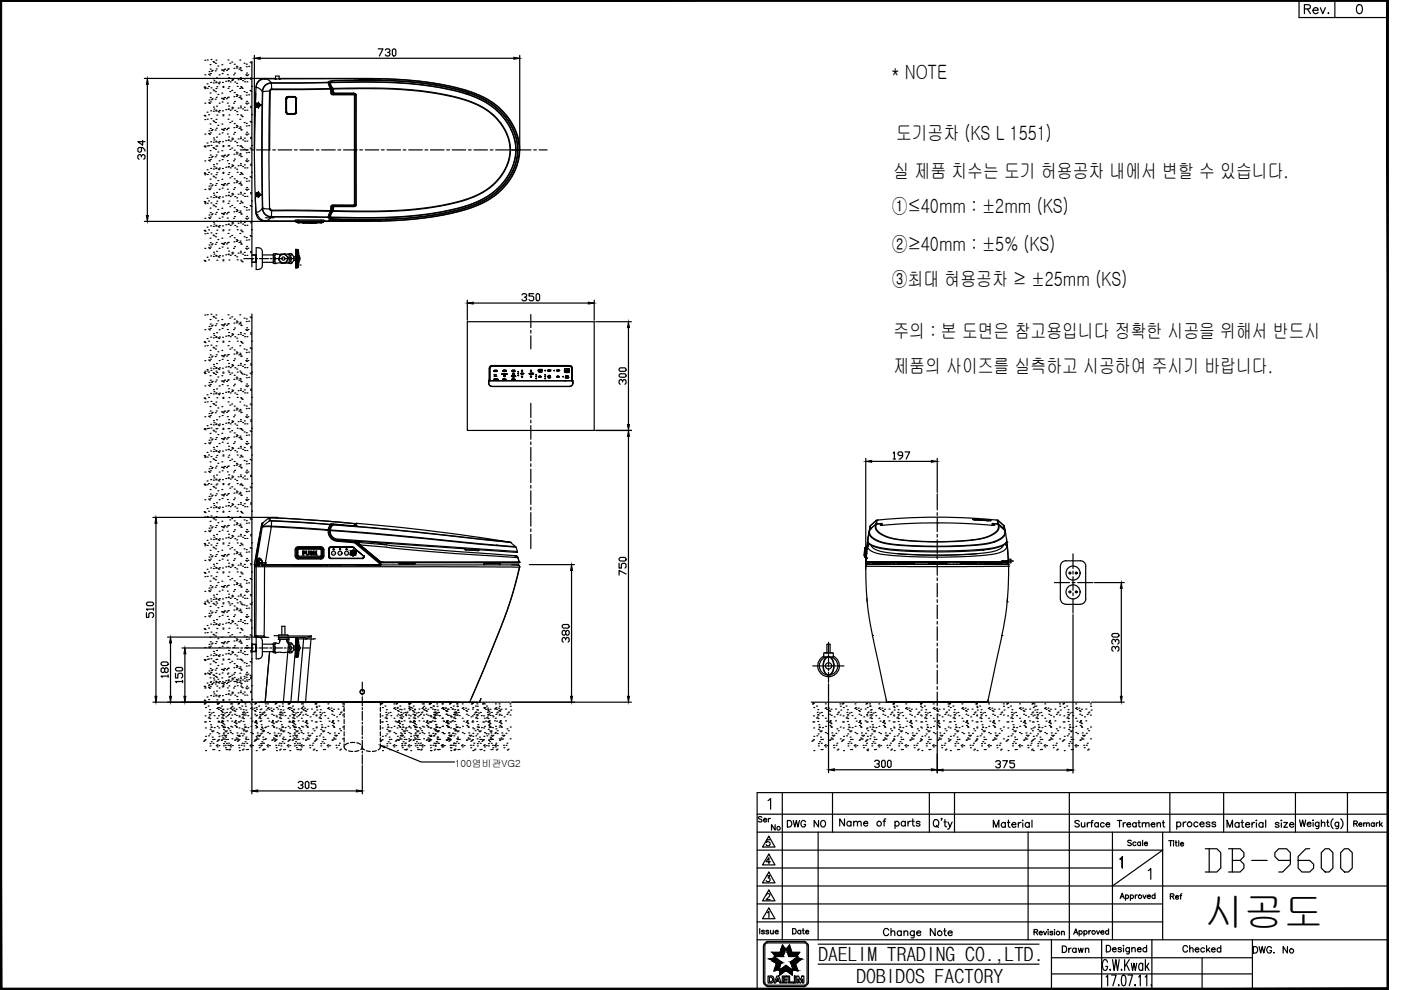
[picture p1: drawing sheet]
<svg xmlns="http://www.w3.org/2000/svg" width="297mm" height="210mm" viewBox="0 0 297 210" stroke-linecap="round" stroke-linejoin="round" font-family="sans-serif">
<defs><g id="words">
<text font-size="8.8" x="254.4" y="186.3">DB-9600</text>
<text font-size="8.4" x="255.4" y="196.2">시공도</text>
<text font-size="4.4" x="165.8" y="176.7">DWG NO</text>
<g font-size="4.2">
<text x="189" y="16.7">* NOTE</text>
<text x="190" y="29.7">도기공차 (KS L 1551)</text>
<text x="189.4" y="37.7">실 제품 치수는 도기 허용공차 내에서 변할 수 있습니다.</text>
<text x="189.1" y="45.2">①≤40mm : ±2mm (KS)</text>
<text x="189.1" y="53.1">②≥40mm : ±5% (KS)</text>
<text x="189.1" y="60.7">③최대 혀용공차 ≥ ±25mm (KS)</text>
<text x="189.4" y="71.7">주의 : 본 도면은 참고용입니다 정확한 시공을 위해서 반드시</text>
<text x="189.4" y="79">제품의 사이즈를 실측하고 시공하여 주시기 바랍니다.</text>
</g>
<g font-size="4.1">
<text x="173.5" y="203.8">DAELIM TRADING CO.,LTD.</text>
<text x="181.6" y="208.4">DOBIDOS FACTORY</text>
</g>
<g font-size="4">
<text x="162.3" y="177.1">No</text>
<text x="246.9" y="191.9">Ref</text>
</g>
<text font-size="2.1" x="96.5" y="162.6">100염비관VG2</text>
<g font-size=".4">
<text x="70.3" y="117.4">전원</text>
<text x="71.7" y="117.4">비데</text>
<text x="73.1" y="117.4">세정</text>
</g>
<g font-size=".2">
<text x="71" y="116.5">전원</text>
<text x="72.3" y="116.5">시트</text>
<text x="73.7" y="116.5">온수</text>
</g>
</g></defs>
<!-- layer: 0 -->
<g fill="none" stroke="#000" stroke-width=".25">
<path d="M30.6 16.6h25.2M31.2 17.9v27.8M43.3 18.5h.1M43.4 15.9h.1M43.4 12.8h.1M43.4 18.8h.1M43.5 18.6h.1M43.9 17.8h.1M43.9 12.7h.1M43.9 18.7h.1M44.2 15.7h.1M44.2 18.3h.1"/>
<path d="M44.3 15.2h.1M44.4 15.9h.1M44.5 13.7h.1M44.5 19.7h.1M44.6 14.7h.1M44.6 15.6h.1M44.7 17.5h.1M44.7 12.6h.1M44.7 18.6h.1M44.8 15.1h.1M45 14.9h.1M45.2 13.1h.1"/>
<path d="M45.2 19.1h.1M45.2 17.6h.1M45.3 16.7h.1M45.3 13.2h.1M45.3 19.2h.1M45.4 17.1h.1M45.6 15h.1M45.7 13.4h.1M45.7 19.4h.1M45.7 17.5h.1M45.8 17.4h.1M45.8 12.8h.1"/>
<path d="M45.8 18.8h.1M45.8 14.6h.1M45.9 16.5h.1M46 18.4h.1M46.2 14h.1M46.2 17.6h.1M46.4 17.8h.1M46.5 15.9h.1M46.5 17.4h.1M46.9 14.8h.1M47 13.7h.1M47 19.7h.1"/>
<path d="M47.1 15.6h.1M47.2 14.9h.1M47.2 17.5h.1M47.3 18.5h.1M47.3 18.3h.1M47.3 15.1h.1M47.5 14.8h.1M47.6 14.7h.1M47.9 17.2h.1M48 14.9h.1M48.2 15.8h.1M48.3 14.7h.1"/>
<path d="M48.3 12.7h.1M48.3 18.7h.1M48.4 17.2h.1M48.4 17.1h.1M48.4 14.6h.1M48.5 16.5h.1M48.5 18.4h.1M48.7 13.4h.1M48.7 19.4h.1M48.8 17.4h.1M49.1 13.2h.1M49.1 19.2h.1"/>
<path d="M49.1 17.1h.1M49.2 16.7h.1M49.3 16.9h.1M49.5 15.9h.1M49.6 14.5h.1M49.7 13.6h.1M49.7 19.6h.1M49.7 15.5h.1M49.8 17.4h.1M50.1 14h.1M50.1 14.4h.1M50.2 17.7h.1"/>
<path d="M50.3 14.2h.1M50.3 18.3h.1M50.5 16.9h.1M50.7 14.7h.1M50.8 12.7h.1M50.8 18.7h.1M50.9 14.3h.1M50.9 14.6h.1M51 16.5h.1M51 16.8h.1M51 18.4h.1M51.1 14.9h.1"/>
<path d="M51.1 15h.1M51.2 18.6h.1M51.4 18.7h.1M51.4 17.1h.1M51.8 13.4h.1M51.8 19.4h.1M51.8 16.7h.1M51.9 17.3h.1M52.1 15.9h.1M52.2 14.2h.1M52.2 13.6h.1M52.2 19.6h.1"/>
<path d="M52.3 16h.1M52.3 15.5h.1M52.3 17.3h.1M52.6 15.9h.1M52.7 14.1h.1M53 13.2h.1M53 19.2h.1M53.1 16.5h.1M53.1 16.8h.1M53.2 13.3h.1M53.2 19.4h.1M53.3 18.3h.1"/>
<path d="M53.4 13v43.6M53.9 11.7v19.8M55.2 12.4h53.7M80.2 10.4h1l-.8 1.5M81.7 10.6l.2-.2h.5l.3 .5-.3 .2h-.2M82.4 11.1l.3 .3-.3 .5h-.5l-.2-.3M83.4 10.4h.3l.2 .2v1l-.2 .3h-.3l-.2-.3v-1zM110.2 11.7v19.8M30 33.3v-.3l-.3-.2h-.2l-.3 .2v.5l.3 .3M30 33l.2-.2h.3l.2 .2v.5l-.2 .3M30 31.3v.7l-.3 .3-.5-.3v-.5l.3-.2h.7l.5 .5v.2M30.2 29.8v1l-1-.8h1.5"/>
<path d="M43.3 24.5h.1M43.3 36.7h.1M43.3 31h.1M43.4 37.1h.1M43.4 21.9h.1M43.4 34.1h.1M43.4 31h.1M43.4 28.4h.1M43.4 25.4h.1M43.5 24.6h.1M43.5 36.8h.1M43.5 31.2h.1"/>
<path d="M43.9 23.8h.1M43.9 36h.1M43.9 30.3h.1M43.9 37h.1M43.9 30.9h.1M43.9 25.3h.1M44.2 21.8h.1M44.2 24.3h.1M44.2 34h.1M44.2 36.5h.1M44.2 28.3h.1M44.2 30.9h.1"/>
<path d="M44.3 39.5h.1M44.3 21.2h.1M44.3 33.4h.1M44.3 27.7h.1M44.4 21.9h.1M44.4 34.1h.1M44.4 28.5h.1M44.5 38h.1M44.5 31.9h.1M44.5 26.3h.1M44.6 38.9h.1M44.6 20.7h.1"/>
<path d="M44.6 32.9h.1M44.6 27.2h.1M44.6 39.9h.1M44.6 21.6h.1M44.6 33.8h.1M44.6 28.2h.1M44.7 23.5h.1M44.7 35.7h.1M44.7 30h.1M44.7 36.9h.1M44.7 30.8h.1M44.7 25.2h.1"/>
<path d="M44.8 39.4h.1M44.8 21.1h.1M44.8 33.4h.1M44.8 27.7h.1M45 39.2h.1M45 20.9h.1M45 33.2h.1M45 27.5h.1M45.2 37.4h.1M45.2 31.3h.1M45.2 25.6h.1M45.2 23.6h.1"/>
<path d="M45.2 35.8h.1M45.2 30.2h.1M45.3 22.7h.1M45.3 34.9h.1M45.3 29.3h.1M45.3 37.5h.1M45.3 31.4h.1M45.3 25.8h.1M45.4 23.1h.1M45.4 35.3h.1M45.4 29.7h.1M45.6 39.3h.1"/>
<path d="M45.6 21h.1M45.6 33.2h.1M45.6 27.6h.1M45.7 37.7h.1M45.7 31.7h.1M45.7 26h.1M45.7 23.5h.1M45.7 35.7h.1M45.7 30.1h.1M45.8 37h.1M45.8 23.4h.1M45.8 35.6h.1"/>
<path d="M45.8 31h.1M45.8 29.9h.1M45.8 25.3h.1M45.8 38.9h.1M45.8 20.6h.1M45.8 32.9h.1M45.8 27.2h.1M45.9 22.5h.1M45.9 34.7h.1M45.9 29.1h.1M46 24.4h.1M46 36.6h.1"/>
<path d="M46 31h.1M46.2 38.3h.1M46.2 20h.1M46.2 32.2h.1M46.2 26.6h.1M46.2 23.6h.1M46.2 35.8h.1M46.2 30.2h.1M46.4 23.8h.1M46.4 36h.1M46.4 30.3h.1M46.5 21.9h.1"/>
<path d="M46.5 34.1h.1M46.5 28.4h.1M46.5 23.4h.1M46.5 35.6h.1M46.5 30h.1M46.9 39.1h.1M46.9 20.8h.1M46.9 33.1h.1M46.9 27.4h.1M47 38h.1M47 32h.1M47 26.3h.1"/>
<path d="M47.1 39.9h.1M47.1 21.6h.1M47.1 33.8h.1M47.1 28.2h.1M47.2 39.2h.1M47.2 20.9h.1M47.2 23.5h.1M47.2 33.1h.1M47.2 35.7h.1M47.2 27.5h.1M47.2 30h.1M47.3 24.5h.1"/>
<path d="M47.3 24.3h.1M47.3 36.8h.1M47.3 36.5h.1M47.3 31.1h.1M47.3 30.9h.1M47.3 39.3h.1M47.3 21.1h.1M47.3 33.3h.1M47.3 27.6h.1M47.5 39h.1M47.5 20.8h.1M47.5 33h.1"/>
<path d="M47.5 27.3h.1M47.6 38.9h.1M47.6 20.7h.1M47.6 32.9h.1M47.6 27.2h.1M47.9 23.3h.1M47.9 35.5h.1M47.9 29.8h.1M48 39.2h.1M48 20.9h.1M48 33.1h.1M48 27.5h.1"/>
<path d="M48.2 21.9h.1M48.2 34.1h.1M48.2 28.4h.1M48.3 38.9h.1M48.3 20.7h.1M48.3 32.9h.1M48.3 27.2h.1M48.3 37h.1M48.3 30.9h.1M48.3 25.3h.1M48.4 23.2h.1M48.4 35.4h.1"/>
<path d="M48.4 29.8h.1M48.4 38.9h.1M48.4 23.1h.1M48.4 20.6h.1M48.4 35.3h.1M48.4 32.8h.1M48.4 29.7h.1M48.4 27.2h.1M48.5 22.5h.1M48.5 34.7h.1M48.5 29h.1M48.5 24.4h.1"/>
<path d="M48.5 36.6h.1M48.5 30.9h.1M48.7 37.7h.1M48.7 31.7h.1M48.7 26h.1M48.8 23.4h.1M48.8 35.6h.1M48.8 29.9h.1M49.1 37.4h.1M49.1 31.4h.1M49.1 25.7h.1M49.1 23.1h.1"/>
<path d="M49.1 35.3h.1M49.1 29.6h.1M49.2 22.7h.1M49.2 35h.1M49.2 29.3h.1M49.3 22.9h.1M49.3 35.1h.1M49.3 29.5h.1M49.5 21.9h.1M49.5 34.1h.1M49.5 28.4h.1M49.6 38.8h.1"/>
<path d="M49.6 20.5h.1M49.6 32.7h.1M49.6 27.1h.1M49.7 37.9h.1M49.7 31.8h.1M49.7 26.2h.1M49.7 39.8h.1M49.7 21.5h.1M49.7 33.7h.1M49.7 28.1h.1M49.8 23.4h.1M49.8 35.6h.1"/>
<path d="M49.8 30h.1M50.1 38.3h.1M50.1 38.7h.1M50.1 20.1h.1M50.1 20.4h.1M50.1 32.3h.1M50.1 32.7h.1M50.1 26.6h.1M50.1 27h.1M50.2 23.7h.1M50.2 35.9h.1M50.2 30.2h.1"/>
<path d="M50.3 38.5h.1M50.3 20.2h.1M50.3 32.4h.1M50.3 26.8h.1M50.3 24.3h.1M50.3 36.5h.1M50.3 30.9h.1M50.5 22.9h.1M50.5 35.1h.1M50.5 29.5h.1M50.7 38.9h.1M50.7 20.7h.1"/>
<path d="M50.7 32.9h.1M50.7 27.2h.1M50.8 37h.1M50.8 31h.1M50.8 25.3h.1M50.9 38.6h.1M50.9 20.3h.1M50.9 32.5h.1M50.9 26.9h.1M50.9 38.9h.1M50.9 20.6h.1M50.9 32.8h.1"/>
<path d="M50.9 27.2h.1M51 22.5h.1M51 34.7h.1M51 29.1h.1M51 31.8h1.6M51 22.9h.1M51 35.1h.1M51 29.4h.1M51 24.4h.1M51 36.6h.1M51 30.9h.1M51.1 39.2h.1"/>
<path d="M51.1 20.9h.1M51.1 33.1h.1M51.1 27.5h.1M51.1 39.3h.1M51.1 21h.1M51.1 33.2h.1M51.1 27.6h.1M51.2 24.6h.1M51.2 36.8h.1M51.2 31.1h.1M51.4 24.7h.1M51.4 36.9h.1"/>
<path d="M51.4 31.3h.1M51.4 23.1h.1M51.4 35.3h.1M51.4 29.7h.1M51.8 37.7h.1M51.8 31.6h.1M51.8 26h.1M51.8 22.7h.1M51.8 35h.1M51.8 29.3h.1M51.9 23.4h.1M51.9 35.6h.1"/>
<path d="M51.9 29.9h.1M52.1 21.9h.1M52.1 34.1h.1M52.1 28.4h.1M52.2 38.4h.1M52.2 37.9h.1M52.2 20.2h.1M52.2 32.4h.1M52.2 31.8h.1M52.2 26.7h.1M52.2 26.2h.1M52.3 39.8h.1"/>
<path d="M52.3 22h.1M52.3 21.5h.1M52.3 34.3h.1M52.3 33.7h.1M52.3 28.6h.1M52.3 28h.1M52.3 23.4h.1M52.3 35.6h.1M52.3 29.9h.1M52.6 21.9h.1M52.6 34.1h.1M52.6 28.4h.1"/>
<path d="M52.7 38.4h.1M52.7 20.1h.1M52.7 32.3h.1M52.7 26.6h.1M53 37.5h.1M53 31.4h.1M53 25.8h.1M53.1 22.6h.1M53.1 34.8h.1M53.1 29.1h.1M53.1 22.8h.1M53.1 35h.1"/>
<path d="M53.1 29.4h.1M53.2 37.6h.1M53.2 31.6h.1M53.2 25.9h.1M53.2 31.8h.6M53.3 24.3h.1M53.3 36.5h.1M53.3 30.9h.1M54.4 31.8h2.9M57.8 31.8h.6M59 31.8h2.9M62.4 31.8h.6"/>
<path d="M63.6 31.8h2.9M67.1 31.8h.5M68.2 31.8h2.9M71.7 31.8h.5M72.8 31.8h2.9M76.3 31.8h.6M77.4 31.8h2.9M80.9 31.8h.5M82 31.8h2.9M85.5 31.8h.6M86.7 31.8h2.8M90.1 31.8h.6"/>
<path d="M91.2 31.8h2.9M94.7 31.8h.6M95.9 31.8h2.8M99.3 31.8h.6M100.5 31.8h2.9M103.9 31.8h.6M105.1 31.8h2.9M108.5 31.8h.6M109.7 31.8h2.9M113.2 31.8h.5M114.3 31.8h1.7M30.6 46.9h25.2"/>
<path d="M43.3 42.7h.1M43.3 55.2h.1M43.3 48.8h.1M43.3 42.8h.1M43.3 55.3h.1M43.3 48.9h.1M43.4 40.2h.1M43.4 52.7h.1M43.4 49.6h.1M43.4 46.3h.1M43.4 43.2h.1M43.5 42.9h.1"/>
<path d="M43.5 55.4h.1M43.5 49h.1M43.9 42.1h.1M43.9 54.5h.1M43.9 48.2h.1M43.9 49.5h.1M43.9 43.1h.1M44.2 40h.1M44.2 42.6h.1M44.2 52.5h.1M44.2 55.1h.1M44.2 46.2h.1"/>
<path d="M44.2 48.7h.1M44.3 52h.1M44.3 45.6h.1M44.4 40.2h.1M44.4 52.7h.1M44.4 46.3h.1M44.5 50.5h.1M44.5 44.1h.1M44.6 51.4h.1M44.6 45.1h.1M44.6 52.4h.1M44.6 46h.1"/>
<path d="M44.7 41.8h.1M44.7 54.3h.1M44.7 47.9h.1M44.7 49.4h.1M44.7 43h.1M44.8 51.9h.1M44.8 45.5h.1M45 51.7h.1M45 45.3h.1M45.2 49.8h.1M45.2 43.5h.1M45.2 41.9h.1"/>
<path d="M45.2 54.4h.1M45.2 48h.1M45.3 41h.1M45.3 53.5h.1M45.3 47.1h.1M45.3 50h.1M45.3 43.6h.1M45.4 41.4h.1M45.4 53.9h.1M45.4 47.5h.1M45.6 51.8h.1M45.6 45.4h.1"/>
<path d="M45.7 50.2h.1M45.7 43.8h.1M45.7 41.8h.1M45.7 54.3h.1M45.7 47.9h.1M45.8 41.6h.1M45.8 54.2h.1M45.8 49.5h.1M45.8 47.8h.1M45.8 43.2h.1M45.8 51.4h.1M45.8 45h.1"/>
<path d="M45.9 40.8h.1M45.9 53.3h.1M45.9 46.9h.1M46 42.7h.1M46 55.2h.1M46 48.8h.1M46.2 50.8h.1M46.2 44.4h.1M46.2 41.9h.1M46.2 54.4h.1M46.2 48h.1M46.4 42h.1"/>
<path d="M46.4 54.5h.1M46.4 48.2h.1M46.5 40.1h.1M46.5 52.7h.1M46.5 46.3h.1M46.5 41.7h.1M46.5 54.2h.1M46.5 47.8h.1M46.9 51.6h.1M46.9 45.2h.1M47 50.5h.1M47 44.1h.1"/>
<path d="M47.1 52.4h.1M47.1 46h.1M47.2 41.8h.1M47.2 51.7h.1M47.2 54.3h.1M47.2 45.3h.1M47.2 47.9h.1M47.3 42.8h.1M47.3 42.6h.1M47.3 55.3h.1M47.3 55.1h.1M47.3 48.9h.1"/>
<path d="M47.3 48.7h.1M47.3 51.8h.1M47.3 45.5h.1M47.5 51.6h.1M47.5 45.2h.1M47.6 51.4h.1M47.6 45.1h.1M47.9 41.5h.1M47.9 54h.1M47.9 47.7h.1M48 51.7h.1M48 45.3h.1"/>
<path d="M48.2 40.1h.1M48.2 52.6h.1M48.2 46.2h.1M48.3 51.4h.1M48.3 45.1h.1M48.3 49.5h.1M48.3 43.1h.1M48.4 41.5h.1M48.4 54h.1M48.4 47.6h.1M48.4 41.4h.1M48.4 53.9h.1"/>
<path d="M48.4 51.4h.1M48.4 47.5h.1M48.4 45h.1M48.5 40.8h.1M48.5 53.2h.1M48.5 46.9h.1M48.5 42.6h.1M48.5 55.1h.1M48.5 48.8h.1M48.7 50.2h.1M48.7 43.8h.1M48.8 41.6h.1"/>
<path d="M48.8 54.1h.1M48.8 47.8h.1M49.1 49.9h.1M49.1 43.6h.1M49.1 41.4h.1M49.1 53.9h.1M49.1 47.5h.1M49.2 41h.1M49.2 53.5h.1M49.2 47.1h.1M49.3 41.2h.1M49.3 53.7h.1"/>
<path d="M49.3 47.3h.1M49.5 40.1h.1M49.5 52.7h.1M49.5 46.3h.1M49.6 51.3h.1M49.6 44.9h.1M49.7 50.4h.1M49.7 44h.1M49.7 52.3h.1M49.7 45.9h.1M49.8 41.7h.1M49.8 54.2h.1"/>
<path d="M49.8 47.8h.1M50.1 50.8h.1M50.1 51.2h.1M50.1 44.4h.1M50.1 44.8h.1M50.2 41.9h.1M50.2 54.5h.1M50.2 48.1h.1M50.3 51h.1M50.3 44.6h.1M50.3 42.6h.1M50.3 55.1h.1"/>
<path d="M50.3 48.7h.1M50.5 41.2h.1M50.5 53.7h.1M50.5 47.3h.1M50.7 51.4h.1M50.7 45.1h.1M50.8 49.5h.1M50.8 43.1h.1M50.9 51.1h.1M50.9 44.7h.1M50.9 51.4h.1M50.9 45h.1"/>
<path d="M51 40.8h.1M51 53.3h.1M51 46.9h.1M51 41.1h.1M51 53.6h.1M51 47.2h.1M51 42.6h.1M51 55.2h.1M51 48.8h.1M51.1 51.7h.1M51.1 45.3h.1M51.1 51.8h.1"/>
<path d="M51.1 45.4h.1M51.2 42.9h.1M51.2 55.3h.1M51.2 49h.1M51.4 43h.1M51.4 55.5h.1M51.4 49.1h.1M51.4 41.4h.1M51.4 53.9h.1M51.4 47.5h.1M51.7 54.8h2.1M51.8 50.2h.1"/>
<path d="M51.8 43.8h.1M51.8 41h.1M51.8 53.5h.1M51.8 47.1h.1M51.9 41.6h.1M51.9 54.1h.1M51.9 47.8h.1M52.1 40.1h.1M52.1 52.7h.1M52.1 46.3h.1M52.2 50.9h.1M52.2 50.4h.1"/>
<path d="M52.2 44.5h.1M52.2 44h.1M52.3 40.3h.1M52.3 52.8h.1M52.3 52.3h.1M52.3 46.5h.1M52.3 45.9h.1M52.3 41.6h.1M52.3 54.1h.1M52.3 47.8h.1M52.6 40.1h.1M52.6 52.6h.1"/>
<path d="M52.6 46.3h.1M52.7 50.9h.1M52.7 44.5h.1M53 50h.1M53 43.6h.1M53.1 40.8h.1M53.1 53.3h.1M53.1 47h.1M53.1 41.1h.1M53.1 53.6h.1M53.1 47.2h.1M53.2 50.1h.1"/>
<path d="M53.2 43.8h.1M53.3 42.6h.1M53.3 55.1h.1M53.3 48.7h.1M54.2 54.8h.4M55 54.8h1.9M57.3 54.8h.4M58.1 54.8h1.9M60.4 54.8h.3M61.1 54.8h2.2M43.3 79h.1M43.3 72.5h.1"/>
<path d="M43.3 79.1h.1M43.4 78.7h.1M43.4 76.5h.1M43.4 73.4h.1M43.4 69.9h.1M43.4 66.8h.1M43.5 79.2h.1M43.5 72.6h.1M43.9 78.4h.1M43.9 71.8h.1M43.9 78.6h.1M43.9 73.3h.1"/>
<path d="M43.9 66.7h.1M44.2 76.3h.1M44.2 78.9h.1M44.2 69.8h.1M44.2 72.3h.1M44.3 75.8h.1M44.3 69.2h.1M44.4 76.5h.1M44.4 69.9h.1M44.5 79.7h.1M44.5 74.3h.1M44.5 67.7h.1"/>
<path d="M44.6 75.2h.1M44.6 68.7h.1M44.6 76.2h.1M44.6 69.6h.1M44.7 78.1h.1M44.7 71.5h.1M44.7 78.5h.1M44.7 73.2h.1M44.7 66.6h.1M44.8 75.7h.1M44.8 69.1h.1M45 75.5h.1"/>
<path d="M45 69h.1M45.2 79h.1M45.2 73.7h.1M45.2 67.1h.1M45.2 78.2h.1M45.2 71.6h.1M45.3 77.3h.1M45.3 70.7h.1M45.3 79.2h.1M45.3 73.8h.1M45.3 67.3h.1M45.4 77.7h.1"/>
<path d="M45.4 71.1h.1M45.6 75.6h.1M45.6 69h.1M45.7 79.4h.1M45.7 74h.1M45.7 67.5h.1M45.7 78.1h.1M45.7 71.6h.1M45.8 78.7h.1M45.8 77.9h.1M45.8 73.3h.1M45.8 71.4h.1"/>
<path d="M45.8 66.8h.1M45.8 75.2h.1M45.8 68.7h.1M45.9 77.1h.1M45.9 70.5h.1M46 79h.1M46 72.4h.1M46.2 79.9h.1M46.2 74.6h.1M46.2 68h.1M46.2 78.2h.1M46.2 71.6h.1"/>
<path d="M46.4 78.3h.1M46.4 71.8h.1M46.5 76.4h.1M46.5 69.9h.1M46.5 78h.1M46.5 71.5h.1M46.9 75.4h.1M46.9 68.9h.1M47 79.7h.1M47 74.3h.1M47 67.7h.1M47.1 76.2h.1"/>
<path d="M47.1 69.6h.1M47.2 75.5h.1M47.2 78.1h.1M47.2 68.9h.1M47.2 71.5h.1M47.3 79.1h.1M47.3 78.9h.1M47.3 72.6h.1M47.3 72.3h.1M47.3 75.6h.1M47.3 69.1h.1M47.5 75.3h.1"/>
<path d="M47.5 68.8h.1M47.6 75.2h.1M47.6 68.7h.1M47.9 77.8h.1M47.9 71.3h.1M48 75.5h.1M48 69h.1M48.2 76.4h.1M48.2 69.9h.1M48.3 75.2h.1M48.3 68.7h.1M48.3 78.6h.1"/>
<path d="M48.3 73.3h.1M48.3 66.8h.1M48.4 77.8h.1M48.4 71.2h.1M48.4 77.7h.1M48.4 75.2h.1M48.4 71.1h.1M48.4 68.6h.1M48.5 77.1h.1M48.5 70.5h.1M48.5 78.9h.1M48.5 72.4h.1"/>
<path d="M48.7 79.4h.1M48.7 74h.1M48.7 67.5h.1M48.8 77.9h.1M48.8 71.4h.1M49.1 79.1h.1M49.1 73.7h.1M49.1 67.2h.1M49.1 77.7h.1M49.1 71.1h.1M49.2 77.3h.1M49.2 70.8h.1"/>
<path d="M49.3 77.5h.1M49.3 70.9h.1M49.5 76.4h.1M49.5 69.9h.1M49.6 75.1h.1M49.6 68.5h.1M49.7 79.6h.1M49.7 74.2h.1M49.7 67.7h.1M49.7 76.1h.1M49.7 69.5h.1M49.8 78h.1"/>
<path d="M49.8 71.4h.1M50.1 80h.1M50.1 74.6h.1M50.1 75h.1M50.1 68.1h.1M50.1 68.4h.1M50.2 78.2h.1M50.2 71.7h.1M50.3 74.8h.1M50.3 68.2h.1M50.3 78.9h.1M50.3 72.3h.1"/>
<path d="M50.5 77.5h.1M50.5 70.9h.1M50.7 75.2h.1M50.7 68.7h.1M50.8 78.7h.1M50.8 73.3h.1M50.8 66.8h.1M50.9 74.9h.1M50.9 68.3h.1M50.9 75.2h.1M50.9 68.6h.1M51 77.1h.1"/>
<path d="M51 70.5h.1M51 77.4h.1M51 70.9h.1M51 78.9h.1M51 72.4h.1M51.1 75.5h.1M51.1 68.9h.1M51.1 75.6h.1M51.1 69h.1M51.2 79.1h.1M51.2 72.6h.1M51.4 79.3h.1"/>
<path d="M51.4 72.8h.1M51.4 77.7h.1M51.4 71.1h.1M51.8 79.4h.1M51.8 74h.1M51.8 67.5h.1M51.8 77.3h.1M51.8 70.8h.1M51.9 77.9h.1M51.9 71.4h.1M52.1 76.4h.1M52.1 69.9h.1"/>
<path d="M52.2 79.5h.1M52.2 74.7h.1M52.2 74.2h.1M52.2 68.2h.1M52.2 67.6h.1M52.3 76.6h.1M52.3 76.1h.1M52.3 70.1h.1M52.3 69.5h.1M52.3 77.9h.1M52.3 71.4h.1M52.6 76.4h.1"/>
<path d="M52.6 69.9h.1M52.7 74.7h.1M52.7 68.1h.1M53 79.1h.1M53 73.8h.1M53 67.2h.1M53.1 77.1h.1M53.1 70.6h.1M53.1 77.4h.1M53.1 70.8h.1M53.2 79.3h.1M53.2 73.9h.1"/>
<path d="M53.2 67.4h.1M53.3 78.9h.1M53.3 72.3h.1M53.4 66.6v82.3h3.7M99.1 68.2h26.9v23.1h-26.9zM99.1 63.6v4.3M100.3 64.3h24.4M103.8 78.1l-.1 2.6v-.1M103.8 78.1v2.6M103.8 78.1h.1M103.9 77.7l.4-.1h-.2l-.3 .5zM104.3 77.6h16.4l.3 .1 .2 .4"/>
<path d="M104.3 77.5l16.4 .1M104.3 77.6l-.4 .3v.2v2.6M104.3 77.6l-.4 .3-.1 .2v2.6M104.3 77.5a.6 .6 0 0 0-.6 .6M104.6 77.5h.8zM104.8 78.7h.1M104.8 78.6h.1M104.8 78.6h-.1M104.8 79.8v-.4h.4v.4M104.8 79.8h.1M104.8 78.7h.1zM104.8 79.8h.4"/>
<path d="M104.8 78.8h.1M104.8 78.6v.1M104.8 78.6l.1 .1M104.8 78.7v.1M104.9 78.7h.1M104.9 78.6h.1M104.9 78.5l-.1 .1M104.9 78.6v.1M104.9 78.8h.1M104.9 78.5v.2zM104.9 78.7v.1M104.9 78.5h.1"/>
<path d="M104.9 78.5v.2M105 78.7h.1M105.1 78.7h.1M105.1 78.6h.1M105.1 78.6l-.1 .1M105.1 78.7h-.1M105.1 78.6v.1M105.2 79.8h.1M105.2 78.5v.3zM105.2 78.5h.1M105.2 78.8h.1M105.2 78.5v.3"/>
<path d="M106.4 79.3h.1M106.4 79.3l.1 .1zM106.5 79.3h.1M106.5 79.4h.1M106.6 79.3h.1M106.6 79.2h.1M106.7 79.2h.1M106.7 79.3h.1M106.7 78.7h.1M106.7 79.3h-.1M106.7 79.2v.1M106.7 78.6l-.1 .1"/>
<path d="M106.7 78.5v.2M106.7 78.6h.1M106.7 78.5h.1M106.7 78.6v.1M106.7 78.6l.1 .1M106.8 79.4h.1M106.8 78.5v.3M106.8 79.3h.1M106.8 78.7h.1M106.8 78.5h.1M106.8 78.7h-.1M106.8 78.8h.1"/>
<path d="M106.9 78.5h.1M106.9 78.5l-.1 .3zM106.9 78.8h.1M106.9 78.5v.3M106.9 79.6h.1M106.9 79.7h.1M106.9 79.8h.1M106.9 79.4h.1M106.9 78.7h.1M106.9 78.6h.1M107 79.6h.1M107 78.6h.1"/>
<path d="M107 78.6h-.1M107 78.6l-.1 .1M107 79.3h.1M107 79.4h.1M107 78.7h.1M107 79.3v.1M107.1 78.7h.1M107 78.5v.1M107.1 78.6h.1M107.1 78.6h-.1M107.1 78.5v.2zM107.1 78.8h.1"/>
<path d="M107.1 78.5h.1M107.1 78.5v.2M107.1 79.3h.1M107.1 79.2h.1M107.2 79.2h.1M107.2 79.3h.1M107.2 79.3h-.1M107.2 79.2v.1M107.3 79.3h.1M107.3 79.4h.1M107.4 79.3h.1M108.5 79.7h.1"/>
<path d="M108.5 79.8h.1M108.6 78.5h.1M108.6 78.6h.1M108.6 78.5v.2l.1-.2M108.6 78.6v.1M108.6 78.7h.1M108.6 79.7l-.1 .1M108.6 78.5v.2M108.6 79.7h.1M108.6 79.8h.1M108.7 79.7h.1M108.7 78.5h.1"/>
<path d="M108.7 78.7h.1M108.7 78.5v.2M108.7 79.8h.1M108.7 78.5l.1 .3zM108.7 79.7l.1 .1M108.8 78.5h.1M108.8 78.8h.1M108.8 79.8h.1M108.8 79.9h.1M108.8 78.5v.3M108.8 80h.1M108.8 79.1h.1"/>
<path d="M108.8 79.1l.1 .1M108.8 79.9v.1M108.8 79.7h.1M108.8 78.6l.1 .1M108.8 78.7h.1M108.8 78.6h.1M108.8 78.6v.1M108.9 79.4h.1M108.9 79.4v-.2l-.2-.1-.1 .5h.4M108.9 79.4l.1 .2M108.9 78.7h.1M108.9 79.7l-.1 .1"/>
<path d="M108.9 78.6h.1M108.9 78.7h-.1M108.9 78.5v.3l.1-.3M108.9 79.2h.1M108.9 79.2v.2M108.9 79.7h.1M108.9 79.8h.1M109 78.8h.1M109 78.5h.1M109 78.5l-.2 .1 .1 .1M109 79.7l-.1 .1M109 78.5v.3"/>
<path d="M109 78.5v.3zM109 79.6h.1M109 79.7v.1M109 79.7h.1M109 79.8h.1M109.1 79.8h.1M109.1 79.7h.1M110.4 79.2l.3 .1-.2 .1zM110.4 79.2h.3zM110.5 79.7l.2 .2 .1-.2-.1 .3zM110.7 62.5l.2-.2h.5l.3 .2v.3l-.5 .2M110.7 78.4l.1 .3-.1-.2-.2 .2z"/>
<path d="M110.7 79.2l.2 .1zM110.8 79.3h.1zM110.9 79.1v.1zM110.9 79.2h.1M111.4 63l.3 .3v.2l-.3 .3h-.5l-.2-.3M112.2 79.2l.2 .1h-.2zM112.4 79.2h.2zM112.4 79.1l.2 .1zM112.4 79.2h.1M112.4 79.7l.2 .2 .1-.2-.1 .3zM112.4 79.3h.2M112.4 79.3h.1"/>
<path d="M112.5 79.2h.1M112.5 66.7v2.8M112.5 70v.6M112.5 71.2v2.8M112.6 78.4l.1 .3-.1-.2-.2 .2zM112.6 79.3h.1M112.6 79.2h.1M112.6 79.2v.1M112.6 79.2h.2M112.7 79.2h.1M112.7 79.3h.1M112.8 79.2v.1"/>
<path d="M112.8 79.1v.2zM112.8 79.3h.1M112.9 79.1v.1M112.9 79.1h.1M112.9 79.2l-.1 .1M112.9 79.2v.1M113 79.3h.1M113 79.1v.2zM113.2 62.3h-1v.5h.7l.3 .2v.5l-.3 .3h-.5l-.2-.3M113.9 62.3h.3l.2 .2v1l-.2 .3h-.3l-.2-.3v-1zM114.1 78.6h.9zM114.1 78.6h.1"/>
<path d="M114.2 78.7h.1M114.2 78.8h.1M114.3 78.7l.1-.1v.3v-.2l-.1 .1M114.3 78.4h.1M114.3 78.4h-.2h.2M114.3 79.9l.1 .1zM114.3 78.8h-.1M114.3 78.3v.3zM114.3 79.8h.1zM114.3 79.9h-.1h.3h-.1M114.3 79.9l.1-.2v.2M114.3 78.7v.1"/>
<path d="M114.3 78.7h-.1M114.3 78.8h.1M114.4 78.7h.1M114.4 78.8h.1M114.4 80h.1M114.5 78.4l.1-.1v.2M114.5 78.5h.1M114.5 78.4l.1 .1M114.5 79.9h.2l-.1 .1zM114.5 79.8h.2zM114.6 78.3l-.2 .1M114.6 78.5h.1"/>
<path d="M114.6 78.6h.1M114.6 78.8l.2 .1zM114.6 78.6l.2 .2v-.1M114.6 78.7h.2M114.7 78.6h.1M114.7 78.6v.2M114.7 78.7h.1M114.7 78.4h.1M114.7 78.4l.1 .1M114.8 78.9h.1M114.8 78.5h.1M114.9 78.3h.1"/>
<path d="M114.9 78.3v.3zM116.2 78.5l.1 .1zM116.2 79.9h.4zM116.2 78.6l.2 .1zM116.2 79.6l.2 .1zM116.3 78.5l.1 .1zM116.3 79.7h.1M116.3 79.7l.1 .1zM116.3 78.6h.1M116.4 80h.1M116.4 79.6h.1M116.4 79.7h.1"/>
<path d="M116.4 78.6h.1M116.5 80h.1M116.5 80h-.1M116.5 79.7h.1M116.5 78.6l.1 .1zM116.5 79.7h-.1M116.5 78.5h.1M116.5 78.5l-.1 .1M116.5 79.6h.1M116.5 78.5l.1 .1M116.5 79.6v.2zM116.5 78.6h-.1"/>
<path d="M116.5 78.6h.1M116.6 78.5h-.1M116.6 78.6h.1M116.6 78.5h.1M116.6 78.5v.1M118.2 79.8h.1M118.1 78.6l.2 .1zM118.1 78.5l.1 .1M118.1 79.9l.2 .1zM118.2 79.8l-.1 .1zM118.2 78.5v.1M118.2 78.4v.2z"/>
<path d="M118.2 79.7l.1 .2zM118.3 79.9l.3 .1zM118.3 78.6h.1M118.3 78.5h.2zM118.3 79.8h.2zM118.4 78.5l.1 .1M118.4 78.6h.1M118.4 79.9h.1M118.4 78.5h.1M118.4 79.8l-.1 .1h.2M118.4 79.8l.1 .1M118.5 78.6h.1"/>
<path d="M118.5 78.6h-.2M118.5 78.5v.1M118.5 78.6h-.1M118.5 78.4v.3zM118.5 79.9h.1M119.7 78.3l.1-.1h.9v.6l-.1 .2M119.7 78.8l.2 .2M119.8 79h.8M119.9 78.1l-.2 .2v.5l.2 .2M119.9 78.6h.1l-.1 .1 .2-.1M119.9 78.6h.1M119.9 78.6h.2"/>
<path d="M119.9 78.5h.1zM119.9 79.9h.1v.2h-.1zM120 78.5h.1M120 79.6h.1M120 79.8l.1-.2v.2M120 79.8h.1M120 80h.1M120.1 78.6h.1M120.1 79.6h.1M120.1 78.5l.1 .1zM120.1 79.9h.1M120.1 79.9l.1 .1"/>
<path d="M120.1 79.8h.1M120.2 79.7h.2M120.2 79.6l-.1 .2M120.2 78.6h.1M120.2 78.5h.1M120.2 78.7h.1M120.2 78.7l.1-.1v.1M120.2 78.5v.2M120.2 79.8h.2zM120.2 79.7l.2-.1v.1h-.2M120.3 78.5h.1M120.3 78.7h.1"/>
<path d="M120.3 78.5v.2M120.3 79.6h.1M120.3 79.7h.1M120.3 79.9h.1M120.3 79.9l.2 .1M120.4 78.5l.1 .1zM120.4 78.5h.1M120.4 78.6l.1 .1zM120.5 78.6h.1M120.5 78.5v.1zM120.5 79.9v.2h-.1l.1-.1M120.5 79.9h.1"/>
<path d="M120.6 78.1l.1 .2v.5l-.1 .2M120.7 77.5h-16.4h16.4M120.7 77.5v.1M120.7 77.6l.5 .3v.2M120.7 77.5a.58 .58 0 0 1 .6 .6M120.7 77.6l.5 .2 .1 .3M120.7 77.5a.6 .6 0 0 1 .6 .6M121.2 78.1v2.6M121.3 78.1v2.6M121.3 78.1h.1M121.3 78.1v2.6zM126 63.6v4.3"/>
<path d="M126.3 68.2h7.6M131.5 79.2h1l.2 .5-.2 .3h-1l-.2-.3zM131.5 78h1l.2 .5-.2 .2h-1l-.2-.2zM133.2 69.5v20.5M43.3 96.6h.1M43.3 84.4h.1M43.3 90.9h.1M43.3 91h.1M43.4 94h.1M43.4 90.9h.1M43.4 97h.1M43.4 81.8h.1"/>
<path d="M43.4 88.4h.1M43.4 85.3h.1M43.5 96.8h.1M43.5 84.6h.1M43.5 91.1h.1M43.9 95.9h.1M43.9 83.7h.1M43.9 90.3h.1M43.9 90.9h.1M43.9 96.9h.1M43.9 85.2h.1M44.2 93.9h.1"/>
<path d="M44.2 96.5h.1M44.2 100h.1M44.2 81.7h.1M44.2 84.3h.1M44.2 88.3h.1M44.2 90.8h.1M44.3 93.3h.1M44.3 99.4h.1M44.3 81.1h.1M44.3 87.7h.1M44.4 94.1h.1M44.4 81.9h.1"/>
<path d="M44.4 88.4h.1M44.5 91.9h.1M44.5 97.9h.1M44.5 86.2h.1M44.6 92.8h.1M44.6 98.9h.1M44.6 80.6h.1M44.6 87.2h.1M44.6 93.8h.1M44.6 99.8h.1M44.6 81.5h.1M44.6 88.1h.1"/>
<path d="M44.7 95.6h.1M44.7 83.4h.1M44.7 90h.1M44.7 90.8h.1M44.7 96.8h.1M44.7 85.1h.1M44.8 93.3h.1M44.8 99.3h.1M44.8 81.1h.1M44.8 87.6h.1M45 93.1h.1M45 99.1h.1"/>
<path d="M45 80.9h.1M45 87.4h.1M45.2 91.2h.1M45.2 97.3h.1M45.2 85.6h.1M45.2 95.8h.1M45.2 83.5h.1M45.2 90.1h.1M45.3 94.9h.1M45.3 82.6h.1M45.3 89.2h.1M45.3 91.4h.1"/>
<path d="M45.3 97.4h.1M45.3 85.7h.1M45.4 95.3h.1M45.4 83.1h.1M45.4 89.6h.1M45.6 93.2h.1M45.6 99.2h.1M45.6 81h.1M45.6 87.5h.1M45.7 91.6h.1M45.7 97.6h.1M45.7 85.9h.1"/>
<path d="M45.7 95.7h.1M45.7 83.5h.1M45.7 90h.1M45.8 95.5h.1M45.8 90.9h.1M45.8 97h.1M45.8 83.3h.1M45.8 89.9h.1M45.8 85.3h.1M45.8 92.8h.1M45.8 98.8h.1M45.8 80.6h.1"/>
<path d="M45.8 87.1h.1M45.9 94.7h.1M45.9 82.5h.1M45.9 89h.1M46 96.6h.1M46 84.3h.1M46 90.9h.1M46.2 92.2h.1M46.2 98.2h.1M46.2 86.5h.1M46.2 95.8h.1M46.2 83.5h.1"/>
<path d="M46.2 90.1h.1M46.4 95.9h.1M46.4 83.7h.1M46.4 90.2h.1M46.5 94h.1M46.5 81.8h.1M46.5 88.4h.1M46.5 95.6h.1M46.5 83.4h.1M46.5 89.9h.1M46.9 93h.1M46.9 99.1h.1"/>
<path d="M46.9 80.8h.1M46.9 87.3h.1M47 91.9h.1M47 97.9h.1M47 86.2h.1M47.1 93.8h.1M47.1 99.8h.1M47.1 81.5h.1M47.1 88.1h.1M47.2 93h.1M47.2 95.6h.1M47.2 99.1h.1"/>
<path d="M47.2 80.8h.1M47.2 83.4h.1M47.2 87.4h.1M47.2 90h.1M47.3 96.7h.1M47.3 96.5h.1M47.3 84.5h.1M47.3 84.3h.1M47.3 91h.1M47.3 90.8h.1M47.3 93.2h.1M47.3 99.3h.1"/>
<path d="M47.3 81h.1M47.3 87.6h.1M47.5 92.9h.1M47.5 99h.1M47.5 80.7h.1M47.5 87.3h.1M47.6 92.8h.1M47.6 98.9h.1M47.6 80.6h.1M47.6 87.2h.1M47.9 95.4h.1M47.9 83.2h.1"/>
<path d="M47.9 89.7h.1M48 93.1h.1M48 99.1h.1M48 80.9h.1M48 87.4h.1M48.2 94h.1M48.2 81.8h.1M48.2 88.3h.1M48.3 92.8h.1M48.3 98.9h.1M48.3 80.6h.1M48.3 87.2h.1"/>
<path d="M48.3 90.9h.1M48.3 96.9h.1M48.3 85.2h.1M48.4 95.3h.1M48.4 83.1h.1M48.4 89.7h.1M48.4 92.7h.1M48.4 98.8h.1M48.4 80.5h.1M48.4 89.6h.1M48.4 87.1h.1M48.5 94.6h.1"/>
<path d="M48.5 82.4h.1M48.5 89h.1M48.5 96.5h.1M48.5 84.3h.1M48.5 90.9h.1M48.7 91.6h.1M48.7 97.6h.1M48.7 85.9h.1M48.8 95.5h.1M48.8 83.3h.1M48.8 89.9h.1M49.1 91.3h.1"/>
<path d="M49.1 97.4h.1M49.1 85.7h.1M49.1 95.2h.1M49.1 83h.1M49.1 89.6h.1M49.2 94.9h.1M49.2 82.7h.1M49.2 89.2h.1M49.3 95.1h.1M49.3 82.8h.1M49.3 89.4h.1M49.5 94h.1"/>
<path d="M49.5 81.8h.1M49.5 88.4h.1M49.6 92.6h.1M49.6 98.7h.1M49.6 80.4h.1M49.6 87h.1M49.7 91.8h.1M49.7 97.8h.1M49.7 86.1h.1M49.7 93.7h.1M49.7 99.7h.1M49.7 81.5h.1"/>
<path d="M49.7 88h.1M49.8 95.5h.1M49.8 83.3h.1M49.8 89.9h.1M50.1 92.2h.1M50.1 92.6h.1M50.1 98.2h.1M50.1 98.6h.1M50.1 80.4h.1M50.1 86.5h.1M50.1 86.9h.1M50.2 95.8h.1"/>
<path d="M50.2 83.6h.1M50.2 90.2h.1M50.3 92.4h.1M50.3 98.4h.1M50.3 80.2h.1M50.3 86.7h.1M50.3 96.5h.1M50.3 84.3h.1M50.3 90.8h.1M50.5 95.1h.1M50.5 82.8h.1M50.5 89.4h.1"/>
<path d="M50.7 92.8h.1M50.7 98.9h.1M50.7 80.6h.1M50.7 87.2h.1M50.8 90.9h.1M50.8 96.9h.1M50.8 85.2h.1M50.9 92.5h.1M50.9 98.5h.1M50.9 80.3h.1M50.9 86.8h.1M50.9 92.8h.1"/>
<path d="M50.9 98.8h.1M50.9 80.6h.1M50.9 87.1h.1M51 94.7h.1M51 82.4h.1M51 89h.1M51 95h.1M51 82.8h.1M51 89.3h.1M51 96.5h.1M51 84.3h.1M51 90.9h.1"/>
<path d="M51.1 93.1h.1M51.1 99.1h.1M51.1 80.8h.1M51.1 87.4h.1M51.1 99.2h.1M51.1 80.9h.1M51.1 87.5h.1M51.2 96.7h.1M51.2 84.5h.1M51.2 91.1h.1M51.4 96.9h.1M51.4 84.7h.1"/>
<path d="M51.4 91.2h.1M51.4 95.3h.1M51.4 83h.1M51.4 89.6h.1M51.8 91.6h.1M51.8 97.6h.1M51.8 85.9h.1M51.8 94.9h.1M51.8 82.7h.1M51.8 89.2h.1M51.9 95.5h.1M51.9 83.3h.1"/>
<path d="M51.9 89.9h.1M52.1 94h.1M52.1 81.8h.1M52.1 88.4h.1M52.2 92.3h.1M52.2 91.8h.1M52.2 98.4h.1M52.2 97.8h.1M52.2 80.1h.1M52.2 86.6h.1M52.2 86.1h.1M52.3 94.2h.1"/>
<path d="M52.3 93.6h.1M52.3 99.7h.1M52.3 82h.1M52.3 81.4h.1M52.3 88.5h.1M52.3 88h.1M52.3 95.5h.1M52.3 83.3h.1M52.3 89.9h.1M52.6 94h.1M52.6 81.8h.1M52.6 88.4h.1"/>
<path d="M52.7 92.2h.1M52.7 98.3h.1M52.7 80h.1M52.7 86.6h.1M53 91.3h.1M53 97.4h.1M53 85.7h.1M53.1 94.7h.1M53.1 82.5h.1M53.1 89h.1M53.1 95h.1M53.1 82.8h.1"/>
<path d="M53.1 89.3h.1M53.2 91.5h.1M53.2 97.6h.1M53.2 85.8h.1M53.3 96.5h.1M53.3 84.2h.1M53.3 90.8h.1M103.6 81.2a.75 .75 0 0 0 .7 .8M103.6 81.2h.1M103.6 80.7v.5M103.6 81.2a.71 .71 0 0 0 .7 .7M103.6 80.7h17.8"/>
<path d="M103.6 80.7h.1M103.8 80.6v.1M103.8 80.6v-.2v.2M103.8 80.5v.2M104.3 81.9h16.4M104.3 81.9v.1M104.7 80.4v.1M104.7 80.5h.1M104.7 80.5h.4M104.8 80.4h.1M104.8 80.4h.2M104.8 80.5h.1"/>
<path d="M104.9 80.5h.1M104.9 80.4l.1 .1M104.9 80.4h.1M105 80.4h.1M105 80.5h.1M105 80.4v.1M105.1 80.5h.1M105.1 80.4l-.1 .1M105.1 80.4v.1M105.1 80.4h.1M105.1 80.4v.1l.1-.1M105.2 80.4h.1"/>
<path d="M105.2 80.5h.1M105.2 80.4v.1M105.2 80.5h.1zM105.2 80.4l.1 .1M105.3 80.5h.1M105.3 80.4h.1M105.3 80.4v.1M105.3 80.4h-.4M105.4 80.5h.1M105.4 80.4h.1M105.5 80.5h.1M106.7 80.4h.1"/>
<path d="M106.7 80.4v.1M106.7 80.5h.1M106.8 80.4h.1M106.8 80.4h-.1h.2M106.8 80.4l-.1 .1M106.8 80.5h.1M106.8 80.4v.1M106.9 80.4h-.1M106.9 80.4h.1M106.9 80.5h.1M107 80.4h.1M107 80.4v.1"/>
<path d="M107.1 80.4h.1M107.1 80.4v.1M108.6 80.4h.1M108.6 80.4v.1M108.6 80.5h.1M108.7 80.4h.1M108.7 80.4h-.1h.2M108.7 80.4l-.1 .1M108.7 80.5h.1M108.7 80.4v.1M108.8 80.5h.1M108.8 80.4h.1"/>
<path d="M108.8 80.4v.1M109 80.4h.1M108.9 80.4h.1M109 80.4l-.1 .1M109.1 80.4h.1M109.1 80.4l-.1 .1M112.5 85.5v3M112.5 89.1v.6M112.5 90.2v2.9M112.5 93.7v.6M112.5 94.9v2.8M112.5 98.3v.6"/>
<path d="M112.5 99.5v2.9M116.2 80h.1M116.2 80h.2M116.3 80.1h.1zM116.3 80h-.1M116.3 80h.1M116.4 80h.2zM116.5 80.1h.1M116.5 80v.1M119.7 80.7h.1M119.9 80h.1M119.9 80h.2"/>
<path d="M119.9 80.1h.1M120 80v.1M120.1 80h.1M120.2 80h.1M120.2 80.1h.1M120.2 80.1v-.2l.1 .2M120.4 80h.1M120.5 80h.1M120.7 81.9v.1M121.4 80.7l.1 .5M121.4 80.7v.5M121.4 81.2h.1"/>
<path d="M121.4 80.7h.1M121.5 81.2a.71 .71 0 0 1-.8 .7M121.5 81.2a.75 .75 0 0 1-.8 .8M126.3 91.3h7.6M132 81v-.3l-.3-.2h-.2l-.2 .2v.5l.2 .3M132 80.7l.2-.2h.3l.2 .2v.5l-.2 .3M133.2 92.5v55.1M183.6 97.2v23.5M184.8 97.8h12.7M189.4 96.1l.2-.3v1.5M189.4 97.3h.5M191.4 96.6h-.8l-.2-.3v-.2l.2-.3h.5l.3 .3v.7l-.5 .5h-.3"/>
<path d="M191.9 95.8h1l-.8 1.5M198.7 97.2v7.2M32.4 109.7h26.5M33.1 110.9v36.7M43.3 115.2h.1M43.3 102.7h.1M43.3 108.5h.1M43.3 115.3h.1M43.3 108.6h.1M43.4 112.7h.1M43.4 109.6h.1M43.4 118.8h.1"/>
<path d="M43.4 115.7h.1M43.4 100.1h.1M43.4 106h.1M43.4 102.8h.1M43.5 115.4h.1M43.5 102.8h.1M43.5 108.7h.1M43.9 114.6h.1M43.9 102h.1M43.9 107.8h.1M43.9 109.5h.1M43.9 115.6h.1"/>
<path d="M43.9 102.8h.1M44.2 112.6h.1M44.2 115.1h.1M44.2 118.7h.1M44.2 102.5h.1M44.2 105.8h.1M44.2 108.4h.1M44.3 112h.1M44.3 118.1h.1M44.3 105.3h.1M44.4 112.7h.1M44.4 118.9h.1"/>
<path d="M44.4 100.1h.1M44.4 106h.1M44.5 110.5h.1M44.5 116.7h.1M44.5 103.8h.1M44.6 111.5h.1M44.6 117.6h.1M44.6 104.7h.1M44.6 112.4h.1M44.6 118.5h.1M44.6 105.7h.1M44.7 114.3h.1"/>
<path d="M44.7 101.7h.1M44.7 107.5h.1M44.7 109.4h.1M44.7 115.5h.1M44.7 102.7h.1M44.8 111.9h.1M44.8 118.1h.1M44.8 105.2h.1M45 111.7h.1M45 117.9h.1M45 105h.1M45.2 109.9h.1"/>
<path d="M45.2 116h.1M45.2 103.1h.1M45.2 114.4h.1M45.2 101.8h.1M45.2 107.7h.1M45.3 113.5h.1M45.3 119.6h.1M45.3 100.9h.1M45.3 106.8h.1M45.3 110h.1M45.3 116.2h.1M45.3 103.3h.1"/>
<path d="M45.4 113.9h.1M45.4 101.3h.1M45.4 107.2h.1M45.6 111.8h.1M45.6 118h.1M45.6 105.1h.1M45.7 110.2h.1M45.7 116.4h.1M45.7 103.5h.1M45.7 114.3h.1M45.7 101.7h.1M45.7 107.6h.1"/>
<path d="M45.8 114.2h.1M45.8 109.6h.1M45.8 115.7h.1M45.8 101.6h.1M45.8 107.4h.1M45.8 102.8h.1M45.8 111.4h.1M45.8 117.6h.1M45.8 104.7h.1M45.9 113.3h.1M45.9 119.5h.1M45.9 100.7h.1"/>
<path d="M45.9 106.6h.1M46 115.2h.1M46 102.6h.1M46 108.5h.1M46.2 110.8h.1M46.2 117h.1M46.2 104.1h.1M46.2 114.4h.1M46.2 101.8h.1M46.2 107.6h.1M46.4 114.6h.1M46.4 102h.1"/>
<path d="M46.4 107.8h.1M46.5 112.7h.1M46.5 118.8h.1M46.5 100.1h.1M46.5 106h.1M46.5 114.2h.1M46.5 101.6h.1M46.5 107.5h.1M46.9 111.6h.1M46.9 117.8h.1M46.9 104.9h.1M47 110.5h.1"/>
<path d="M47 116.7h.1M47 103.8h.1M47.1 112.4h.1M47.1 118.5h.1M47.1 105.7h.1M47.2 111.7h.1M47.2 114.3h.1M47.2 117.8h.1M47.2 101.7h.1M47.2 105h.1M47.2 107.6h.1M47.3 115.3h.1"/>
<path d="M47.3 115.1h.1M47.3 102.7h.1M47.3 102.5h.1M47.3 108.6h.1M47.3 108.4h.1M47.3 111.9h.1M47.3 118h.1M47.3 105.1h.1M47.5 111.6h.1M47.5 117.7h.1M47.5 104.9h.1M47.6 111.5h.1"/>
<path d="M47.6 117.6h.1M47.6 104.7h.1M47.9 114.1h.1M47.9 101.5h.1M47.9 107.3h.1M48 111.7h.1M48 117.9h.1M48 105h.1M48.2 112.6h.1M48.2 118.8h.1M48.2 100h.1M48.2 105.9h.1"/>
<path d="M48.3 111.5h.1M48.3 117.6h.1M48.3 104.7h.1M48.3 109.5h.1M48.3 115.7h.1M48.3 102.8h.1M48.4 114h.1M48.4 101.4h.1M48.4 107.2h.1M48.4 113.9h.1M48.4 111.4h.1M48.4 117.5h.1"/>
<path d="M48.4 101.3h.1M48.4 104.7h.1M48.5 113.3h.1M48.5 119.4h.1M48.5 100.7h.1M48.5 106.5h.1M48.5 115.2h.1M48.5 102.6h.1M48.5 108.4h.1M48.7 110.2h.1M48.7 116.4h.1M48.7 103.5h.1"/>
<path d="M48.8 114.2h.1M48.8 101.6h.1M48.8 107.4h.1M49.1 110h.1M49.1 116.1h.1M49.1 103.2h.1M49.1 113.9h.1M49.1 101.3h.1M49.1 107.1h.1M49.2 113.5h.1M49.2 119.7h.1M49.2 100.9h.1"/>
<path d="M49.2 106.8h.1M49.3 113.7h.1M49.3 119.8h.1M49.3 101.1h.1M49.3 107h.1M49.5 112.7h.1M49.5 118.8h.1M49.5 100.1h.1M49.5 105.9h.1M49.6 111.3h.1M49.6 117.4h.1M49.6 104.6h.1"/>
<path d="M49.7 110.4h.1M49.7 116.6h.1M49.7 103.7h.1M49.7 112.3h.1M49.7 118.5h.1M49.7 105.6h.1M49.8 114.2h.1M49.8 101.6h.1M49.8 107.5h.1M50.1 110.8h.1M50.1 111.2h.1M50.1 117h.1"/>
<path d="M50.1 117.4h.1M50.1 104.1h.1M50.1 104.5h.1M50.2 114.5h.1M50.2 101.9h.1M50.2 107.8h.1M50.3 111h.1M50.3 117.2h.1M50.3 104.3h.1M50.3 115.1h.1M50.3 102.5h.1M50.3 108.4h.1"/>
<path d="M50.5 113.7h.1M50.5 119.8h.1M50.5 101.1h.1M50.5 107h.1M50.7 111.5h.1M50.7 117.6h.1M50.7 104.7h.1M50.8 109.5h.1M50.8 115.7h.1M50.8 102.8h.1M50.9 111.1h.1M50.9 117.3h.1"/>
<path d="M50.9 104.4h.1M50.9 111.4h.1M50.9 117.6h.1M50.9 104.7h.1M51 113.3h.1M51 119.4h.1M51 100.7h.1M51 106.6h.1M51 113.6h.1M51 119.8h.1M51 101h.1M51 106.9h.1"/>
<path d="M51 115.2h.1M51 102.6h.1M51 108.5h.1M51.1 111.7h.1M51.1 117.9h.1M51.1 105h.1M51.1 111.8h.1M51.2 115.4h.1M51.2 102.8h.1M51.2 108.6h.1M51.4 115.5h.1M51.4 102.9h.1"/>
<path d="M51.4 108.8h.1M51.4 113.9h.1M51.4 101.3h.1M51.4 107.2h.1M51.8 110.2h.1M51.8 116.4h.1M51.8 103.5h.1M51.8 113.5h.1M51.8 119.7h.1M51.8 100.9h.1M51.8 106.8h.1M51.9 114.2h.1"/>
<path d="M51.9 101.6h.1M51.9 107.4h.1M52.1 112.7h.1M52.1 118.8h.1M52.1 100.1h.1M52.1 106h.1M52.2 110.9h.1M52.2 110.4h.1M52.2 117.1h.1M52.2 116.5h.1M52.2 104.2h.1M52.2 103.7h.1"/>
<path d="M52.3 112.9h.1M52.3 112.3h.1M52.3 119h.1M52.3 118.4h.1M52.3 100.3h.1M52.3 106.1h.1M52.3 105.6h.1M52.3 114.2h.1M52.3 101.6h.1M52.3 107.4h.1M52.6 112.7h.1M52.6 118.8h.1"/>
<path d="M52.6 100.1h.1M52.6 105.9h.1M52.7 110.9h.1M52.7 117h.1M52.7 104.2h.1M53 110h.1M53 116.1h.1M53 103.2h.1M53.1 113.4h.1M53.1 119.5h.1M53.1 100.8h.1M53.1 106.6h.1"/>
<path d="M53.1 113.6h.1M53.1 119.8h.1M53.1 101h.1M53.1 106.9h.1M53.2 110.2h.1M53.2 116.3h.1M53.2 103.4h.1M53.3 115.1h.1M53.3 102.5h.1M53.3 108.4h.1M69.7 116.3h.1M69.7 118.1h.1"/>
<path d="M69.8 116.2l.2-.2h4.8l2.2 1.8a.32 .32 0 0 1 .1 .4 .32 .32 0 0 1-.3 .2h-6.8l-.3-.3v-1.8l.3-.3h4.8l2.2 1.8a.33 .33 0 0 1 .1 .4 .33 .33 0 0 1-.3 .2h-6.8l-.3-.3zM69.8 118.3h.1M70.1 116h.1M70.1 118.4h.1M70.1 118.4h6.7M74.7 116h.1M74.9 116.1h.1M74.9 116.1l-4.9-.1-.2 .2v2l.3 .2M74.9 116.1l2.1 1.7M76.8 118.4h.1M77 117.8a.32 .32 0 0 1 .1 .4 .32 .32 0 0 1-.3 .2M77 117.8h.1"/>
<path d="M112.2 119.7h9.6M112.5 102.9v.6M112.5 104.1v2.8M112.5 107.5v.6M112.5 108.7v2.9M112.5 112.2v.5M112.5 113.3v3M131.3 119.4v1.1h.4v-.8l.3-.3h.5l.2 .3v.5l-.2 .3M131.5 118.2h1l.2 .5-.2 .2h-1l-.2-.2zM198.7 104.7v3.4M198.7 108.7v.6M198.7 109.8v2.9"/>
<path d="M198.7 113.3v.6M198.7 114.5v2.8M198.7 117.9v.6M198.7 119.1v2.9M227.5 117.4v3.1M31.1 129.9v1h.5v-.7l.2-.3h.5l.3 .3v.5l-.3 .2M31.1 127.9l.2-.2h1l.3 .2v.3l-.3 .2h-1l-.2-.2zM32.6 129.2h-1.5l.2 .2M32.6 128.9v.5M35.5 135.1h20.9M36.2 136.3v11.3M38.6 137.4h10.3"/>
<path d="M39.2 138.6v9M43.3 127.9h.1M43.3 133.3h.1M43.3 139.9h.1M43.3 121.4h.1M43.3 128h.1M43.4 125.4h.1M43.4 122.3h.1M43.4 130.7h.1M43.4 127.6h.1M43.4 139.8h.1M43.4 137.3h.1"/>
<path d="M43.4 134.2h.1M43.5 128.1h.1M43.5 133.5h.1M43.5 121.6h.1M43.9 127.3h.1M43.9 132.6h.1M43.9 139.2h.1M43.9 120.7h.1M43.9 122.2h.1M43.9 127.6h.1M43.9 139.8h.1M43.9 134.1h.1"/>
<path d="M44.2 125.3h.1M44.2 127.8h.1M44.2 130.6h.1M44.2 133.2h.1M44.2 137.2h.1M44.2 139.7h.1M44.2 121.3h.1M44.3 124.7h.1M44.3 130h.1M44.3 136.6h.1M44.4 125.4h.1M44.4 130.8h.1"/>
<path d="M44.4 137.3h.1M44.5 123.2h.1M44.5 128.6h.1M44.5 135.1h.1M44.6 124.2h.1M44.6 129.5h.1M44.6 136.1h.1M44.6 125.1h.1M44.6 130.5h.1M44.6 137h.1M44.7 127h.1M44.7 132.3h.1"/>
<path d="M44.7 138.9h.1M44.7 120.4h.1M44.7 122.1h.1M44.7 127.5h.1M44.7 139.7h.1M44.7 134h.1M44.8 124.6h.1M44.8 130h.1M44.8 136.5h.1M45 124.4h.1M45 129.8h.1M45 136.3h.1"/>
<path d="M45.2 122.6h.1M45.2 127.9h.1M45.2 134.5h.1M45.2 127.1h.1M45.2 132.5h.1M45.2 139h.1M45.2 120.5h.1M45.3 126.2h.1M45.3 131.6h.1M45.3 138.1h.1M45.3 122.7h.1M45.3 128.1h.1"/>
<path d="M45.3 134.6h.1M45.4 126.6h.1M45.4 132h.1M45.4 138.5h.1M45.4 120.1h.1M45.6 124.5h.1M45.6 129.9h.1M45.6 136.4h.1M45.7 122.9h.1M45.7 128.3h.1M45.7 134.8h.1M45.7 127h.1"/>
<path d="M45.7 132.4h.1M45.7 138.9h.1M45.7 120.5h.1M45.8 126.9h.1M45.8 122.3h.1M45.8 132.2h.1M45.8 127.6h.1M45.8 139.8h.1M45.8 138.8h.1M45.8 134.2h.1M45.8 120.3h.1M45.8 124.1h.1"/>
<path d="M45.8 129.5h.1M45.8 136.1h.1M45.9 126h.1M45.9 131.4h.1M45.9 137.9h.1M46 127.9h.1M46 133.3h.1M46 139.8h.1M46 121.3h.1M46.2 123.5h.1M46.2 128.9h.1M46.2 135.4h.1"/>
<path d="M46.2 127.1h.1M46.2 132.5h.1M46.2 139h.1M46.2 120.5h.1M46.4 127.2h.1M46.4 132.6h.1M46.4 139.2h.1M46.4 120.7h.1M46.5 125.4h.1M46.5 130.7h.1M46.5 137.3h.1M46.5 126.9h.1"/>
<path d="M46.5 132.3h.1M46.5 138.8h.1M46.5 120.4h.1M46.9 124.3h.1M46.9 129.7h.1M46.9 136.2h.1M47 123.2h.1M47 128.6h.1M47 135.1h.1M47.1 125.1h.1M47.1 130.5h.1M47.1 137h.1"/>
<path d="M47.2 124.4h.1M47.2 127h.1M47.2 129.8h.1M47.2 132.3h.1M47.2 136.3h.1M47.2 138.9h.1M47.2 120.4h.1M47.3 128h.1M47.3 127.8h.1M47.3 133.4h.1M47.3 133.2h.1M47.3 139.9h.1"/>
<path d="M47.3 139.7h.1M47.3 121.5h.1M47.3 121.3h.1M47.3 124.6h.1M47.3 129.9h.1M47.3 136.5h.1M47.5 124.3h.1M47.5 129.6h.1M47.5 136.2h.1M47.6 124.2h.1M47.6 129.5h.1M47.6 136.1h.1"/>
<path d="M47.9 126.7h.1M47.9 132.1h.1M47.9 138.7h.1M47.9 120.2h.1M48 124.4h.1M48 129.8h.1M48 136.3h.1M48.2 125.3h.1M48.2 130.7h.1M48.2 137.3h.1M48.3 124.2h.1M48.3 129.5h.1"/>
<path d="M48.3 136.1h.1M48.3 122.2h.1M48.3 127.6h.1M48.3 139.8h.1M48.3 134.1h.1M48.4 126.7h.1M48.4 132h.1M48.4 138.6h.1M48.4 120.1h.1M48.4 126.6h.1M48.4 124.1h.1M48.4 129.4h.1"/>
<path d="M48.4 138.5h.1M48.4 136h.1M48.5 126h.1M48.5 131.3h.1M48.5 137.9h.1M48.5 127.9h.1M48.5 133.2h.1M48.5 139.8h.1M48.5 121.3h.1M48.7 122.9h.1M48.7 128.3h.1M48.7 134.8h.1"/>
<path d="M48.8 126.9h.1M48.8 132.2h.1M48.8 138.8h.1M48.8 120.3h.1M49.1 122.7h.1M49.1 128h.1M49.1 134.6h.1M49.1 126.6h.1M49.1 131.9h.1M49.1 138.5h.1M49.1 120h.1M49.2 126.2h.1"/>
<path d="M49.2 131.6h.1M49.2 138.1h.1M49.2 137.4h1.5M49.3 126.4h.1M49.3 131.8h.1M49.3 138.3h.1M49.5 125.4h.1M49.5 130.7h.1M49.5 137.3h.1M49.6 124h.1M49.6 129.3h.1M49.6 135.9h.1"/>
<path d="M49.7 123.1h.1M49.7 128.5h.1M49.7 135h.1M49.7 125h.1M49.7 130.4h.1M49.7 136.9h.1M49.8 126.9h.1M49.8 132.2h.1M49.8 138.8h.1M49.8 120.3h.1M50.1 123.5h.1M50.1 123.9h.1"/>
<path d="M50.1 128.9h.1M50.1 129.3h.1M50.1 135.5h.1M50.1 135.8h.1M50.2 127.2h.1M50.2 132.5h.1M50.2 139.1h.1M50.2 120.6h.1M50.3 123.7h.1M50.3 129.1h.1M50.3 135.6h.1M50.3 127.8h.1"/>
<path d="M50.3 133.2h.1M50.3 139.7h.1M50.3 121.3h.1M50.5 126.4h.1M50.5 131.8h.1M50.5 138.3h.1M50.7 124.2h.1M50.7 129.5h.1M50.7 136.1h.1M50.8 122.2h.1M50.8 127.6h.1M50.8 139.8h.1"/>
<path d="M50.8 134.1h.1M50.9 123.8h.1M50.9 129.2h.1M50.9 135.7h.1M50.9 124.1h.1M50.9 129.5h.1M50.9 136h.1M51 126h.1M51 131.4h.1M51 137.9h.1M51 126.3h.1M51 131.7h.1"/>
<path d="M51 138.3h.1M51 127.9h.1M51 133.2h.1M51 139.8h.1M51 121.3h.1M51.1 137.4h.4M51.1 124.4h.1M51.1 129.8h.1M51.1 136.3h.1M51.1 124.5h.1M51.1 129.9h.1M51.1 136.4h.1"/>
<path d="M51.2 128.1h.1M51.2 133.4h.1M51.2 140h.1M51.2 121.5h.1M51.4 128.2h.1M51.4 133.6h.1M51.4 121.7h.1M51.4 126.6h.1M51.4 132h.1M51.4 138.5h.1M51.4 120.1h.1M51.8 122.9h.1"/>
<path d="M51.8 128.3h.1M51.8 134.8h.1M51.8 126.2h.1M51.8 131.6h.1M51.8 138.1h.1M51.8 137.4h1.9M51.9 126.9h.1M51.9 132.2h.1M51.9 138.8h.1M51.9 120.3h.1M52.1 125.4h.1M52.1 130.7h.1"/>
<path d="M52.1 137.3h.1M52.2 123.6h.1M52.2 123.1h.1M52.2 129h.1M52.2 128.5h.1M52.2 135.6h.1M52.2 135h.1M52.3 125.5h.1M52.3 125h.1M52.3 130.9h.1M52.3 130.3h.1M52.3 137.4h.1"/>
<path d="M52.3 136.9h.1M52.3 126.9h.1M52.3 132.2h.1M52.3 138.8h.1M52.3 120.3h.1M52.6 125.4h.1M52.6 130.7h.1M52.6 137.3h.1M52.7 123.6h.1M52.7 128.9h.1M52.7 135.5h.1M53 122.7h.1"/>
<path d="M53 128.1h.1M53 134.6h.1M53.1 126.1h.1M53.1 131.4h.1M53.1 138h.1M53.1 126.3h.1M53.1 131.7h.1M53.1 138.2h.1M53.2 122.8h.1M53.2 128.2h.1M53.2 134.8h.1M53.3 127.8h.1"/>
<path d="M53.3 133.2h.1M53.3 139.7h.1M53.3 121.3h.1M54.1 137.4h.4M54.9 137.4h1.9M57.2 137.4h.4M57.9 136.6h.1M58 137.4h1.9M60.3 137.4h.4M61 137.4h2M63.4 137.4h.4M64.1 137.4h1.5"/>
<path d="M119.4 132.4h1l.3 .5-.3 .3h-1l-.2-.3zM119.9 135.7v-.3l-.2-.2h-.3l-.2 .2v.5l.2 .3M119.9 135.4l.3-.2h.2l.3 .2v.5l-.3 .3M119.9 133.9l.3-.2h.2l.3 .2v.5l-.3 .3h-.2l-.3-.3v-.5l-.2-.2h-.3l-.2 .2v.5l.2 .3h.3l.2-.3M121.2 121v26.6M132.7 121.7l-1.4-.8v1M175.7 136.2v2.1M175.7 138.7v.4M175.7 139.5v1.9M198.7 122.5v.6M198.7 123.7v2.9M198.7 127.1v.6"/>
<path d="M198.7 128.3v2.9M198.7 131.8v.5M198.7 132.9v2.9M198.7 136.4v.5M198.7 137.5v2.9M223.6 123.5h3.2M224.8 120.1v6.9M224.8 120a1.12 1.12 0 0 1 1.2-1.1h3.1a1.12 1.12 0 0 1 1.1 1.2v6.9a1.19 1.19 0 0 1-1.2 1.1h-3a1.15 1.15 0 0 1-1.2-1.1M227.3 123.5h.6M227.5 121.1v.6M227.5 122.3v2.9M227.5 125.7v.6"/>
<path d="M227.5 126.9v3.1M227.5 130.3v33.6M228.5 123.5h3.2M232 123.5h6.4M235.7 134.6l.3-.3h1l.2 .3v.2l-.2 .3h-1l-.3-.3zM236.5 137.6v-.3l-.3-.2h-.2l-.3 .2v.5l.3 .3M236.5 137.3l.2-.2h.3l.2 .2v.5l-.2 .3M236.5 136.1v-.3l-.3-.2h-.2l-.3 .2v.5l.3 .3M236.5 135.8l.2-.2h.3l.2 .2v.5l-.2 .3M237.7 124.8v22.8M32.4 148.9h20.7M34.4 140.3h1l.2 .3v.3l-.2 .2h-1l-.3-.2v-.3z"/>
<path d="M34.9 141.9l.2-.3h.3l.2 .3v.5l-.5 .2-.2-.2v-.5l-.3-.3h-.2l-.3 .3v.5l.3 .2 .5-.2M35.6 143.4h-1.5l.3 .2M35.6 143.1v.5M37.2 142.8v1h.5v-.8l.3-.2h.5l.2 .2v.5l-.2 .3M37.2 141.7l.3-.2h1l.2 .2v.3l-.2 .3h-1l-.3-.3zM38.7 144.5h-1.5l.3 .3M38.7 144.2v.6M43.2 157.2h.1M43.3 148.5h.1M43.3 145.5h.1M43.3 149.3h.1M43.3 157h.1"/>
<path d="M43.3 145.6h.1M43.4 153.1h.1M43.4 149.2h.1M43.4 145.9h.1M43.4 142.8h.1M43.4 143h.1M43.5 149.1h.1M43.5 148.6h.1M43.5 145.7h.1M43.5 140h.1M43.5 151.8h.1M43.5 156.8h.1"/>
<path d="M43.5 154.3h.1M43.6 150h.1M43.6 153.1h.1M43.6 156.1h.1M43.6 159.1h.1M43.9 147.8h.1M43.9 144.8h.1M43.9 142.7h.1M44.1 149.7h.1M44.2 152.2h.1M44.2 145.8h.1M44.2 148.3h.1"/>
<path d="M44.2 142.8h.1M44.2 145.4h.1M44.2 156h.1M44.3 152h.1M44.3 151h.1M44.3 145.2h.1M44.3 142.3h.1M44.4 151.5h.1M44.4 145.9h.1M44.4 143h.1M44.4 153h.1M44.4 150.5h.1"/>
<path d="M44.5 152.4h.1M44.5 155.6h.1M44.5 151.6h.1M44.5 143.7h.1M44.5 140.8h.1M44.5 154.6h.1M44.5 157.7h.1M44.5 158.2h.1M44.6 144.7h.1M44.6 141.7h.1M44.6 145.6h.1M44.6 142.7h.1"/>
<path d="M44.6 153.7h.1M44.7 147.5h.1M44.7 144.5h.1M44.7 142.6h.1M44.7 154.2h.1M44.8 151.2h.1M44.8 154.2h.1M44.8 157.3h.1M44.8 155h.1M44.8 145.1h.1M44.8 142.2h.1M45 144.9h.1"/>
<path d="M45 142h.1M45 155.1h.1M45 156.3h.1M45.1 156.8h.1M45.1 158.9h.1M45.2 143.1h.1M45.2 140.1h.1M45.2 155h.1M45.2 157.6h.1M45.2 151.1h.1M45.2 147.6h.1M45.2 144.7h.1"/>
<path d="M45.3 146.7h.1M45.3 143.8h.1M45.3 143.2h.1M45.3 140.3h.1M45.3 158.9h.1M45.4 147.1h.1M45.4 144.2h.1M45.4 151.7h.1M45.4 156.8h.1M45.4 154.3h.1M45.6 145h.1M45.6 142.1h.1"/>
<path d="M45.7 143.4h.1M45.7 140.5h.1M45.7 147.5h.1M45.7 144.6h.1M45.8 147.4h.1M45.8 142.8h.1M45.8 144.5h.1M45.8 144.6h.1M45.8 141.7h.1M45.8 158.1h.1M45.9 146.5h.1M45.9 143.6h.1"/>
<path d="M46 148.4h.1M46 145.5h.1M46 150.2h.1M46 157.2h.1M46 157.9h.1M46 149.2h.1M46 152.3h.1M46 155.3h.1M46 158.4h.1M46.1 154h.1M46.1 149.3h.1M46.1 150h.1"/>
<path d="M46.2 157h.1M46.2 144h.1M46.2 141.1h.1M46.2 153.1h.1M46.2 147.6h.1M46.2 144.7h.1M46.2 149.2h.1M46.3 149.1h.1M46.3 152.9h.1M46.3 150.4h.1M46.3 151.8h.1M46.4 156.8h.1"/>
<path d="M46.4 154.3h.1M46.4 155.5h.1M46.4 147.8h.1M46.4 144.8h.1M46.4 150h.1M46.4 153.1h.1M46.4 156.1h.1M46.4 159.1h.1M46.4 158.1h.1M46.5 145.9h.1M46.5 143h.1M46.5 147.4h.1"/>
<path d="M46.5 144.5h.1M46.7 150.1h.1M46.8 150.7h.1M46.8 153.2h.1M46.9 151.4h.1M46.9 156.9h.1M46.9 144.9h.1M46.9 141.9h.1M47 152.2h.1M47 149.7h.1M47 150.8h.1M47 153.8h.1"/>
<path d="M47 156.9h.1M47 153h.1M47 143.7h.1M47 140.8h.1M47.1 156h.1M47.1 152.8h.1M47.1 145.6h.1M47.1 142.7h.1M47.1 153.3h.1M47.1 152h.1M47.1 151h.1M47.2 144.9h.1"/>
<path d="M47.2 147.5h.1M47.2 142h.1M47.2 144.6h.1M47.2 151.5h.1M47.2 150.4h.1M47.2 154.1h.1M47.2 153h.1M47.2 150.5h.1M47.2 153.4h.1M47.2 156.5h.1M47.3 148.5h.1M47.3 148.3h.1"/>
<path d="M47.3 145.6h.1M47.3 145.4h.1M47.3 151.7h.1M47.3 156.7h.1M47.3 152.4h.1M47.3 154.2h.1M47.3 155.6h.1M47.3 145.1h.1M47.3 142.1h.1M47.3 151.6h.1M47.4 154.6h.1M47.4 157.7h.1"/>
<path d="M47.4 158.2h.1M47.4 155.4h.1M47.5 144.8h.1M47.5 141.9h.1M47.5 153.7h.1M47.5 155.9h.1M47.5 154.2h.1M47.6 156.7h.1M47.6 144.7h.1M47.6 141.7h.1M47.6 151.2h.1M47.6 154.2h.1"/>
<path d="M47.6 157.3h.1M47.6 155h.1M47.7 156.1h.1M47.8 158h.1M47.8 158.5h.1M47.8 155.1h.1M47.8 156.3h.1M47.9 147.2h.1M47.9 144.3h.1M47.9 155.9h.1M47.9 152h.1M47.9 156.8h.1"/>
<path d="M47.9 158.9h.1M48 155h.1M48 157.6h.1M48 144.9h.1M48 142h.1M48 151.1h.1M48.2 158.9h.1M48.2 152.8h.1M48.2 150.3h.1M48.2 145.9h.1M48.2 142.9h.1M48.2 151.7h.1"/>
<path d="M48.2 156.8h.1M48.3 144.7h.1M48.3 141.7h.1M48.3 154.3h.1M48.3 155.5h.1M48.3 158h.1M48.3 142.7h.1M48.4 147.2h.1M48.4 144.2h.1M48.4 147.1h.1M48.4 144.6h.1M48.4 141.7h.1"/>
<path d="M48.5 146.5h.1M48.5 143.5h.1M48.5 151.5h.1M48.5 154.5h.1M48.5 157.6h.1M48.5 148.4h.1M48.5 145.4h.1M48.6 159h.1M48.7 151.1h.1M48.7 158.1h.1M48.7 158.8h.1M48.7 143.4h.1"/>
<path d="M48.7 140.5h.1M48.7 154.9h.1M48.8 147.4h.1M48.8 144.4h.1M48.8 150.2h.1M48.8 151h.1M48.9 157.9h.1M48.9 149.2h.1M48.9 152.3h.1M48.9 155.3h.1M48.9 158.4h.1M48.9 154h.1"/>
<path d="M49 150h.1M49.1 143.2h.1M49.1 140.2h.1M49.1 152.9h.1M49.1 150.4h.1M49.1 149.2h.1M49.1 147.1h.1M49.1 144.2h.1M49.1 151.6h.1M49.2 146.7h.1M49.2 143.8h.1M49.2 156.6h.1"/>
<path d="M49.2 154.1h.1M49.2 149.7h.1M49.2 155.5h.1M49.3 158.1h.1M49.3 150.6h.1M49.3 146.9h.1M49.3 144h.1M49.5 145.9h.1M49.5 142.9h.1M49.6 150.1h.1M49.6 144.5h.1M49.6 141.6h.1"/>
<path d="M49.6 150.7h.1M49.7 143.7h.1M49.7 140.7h.1M49.7 153.2h.1M49.7 145.5h.1M49.7 142.6h.1M49.7 151.4h.1M49.7 156.9h.1M49.8 147.4h.1M49.8 144.5h.1M49.8 150.8h.1M49.8 153.8h.1"/>
<path d="M49.8 156.9h.1M49.8 153h.1M49.9 152.8h.1M50 153.3h.1M50.1 150.4h.1M50.1 153.4h.1M50.1 154.1h.1M50.1 156.5h.1M50.1 144.1h.1M50.1 144.4h.1M50.1 141.1h.1M50.1 141.5h.1"/>
<path d="M50.1 151.7h.1M50.1 156.7h.1M50.1 154.2h.1M50.2 147.7h.1M50.2 144.8h.1M50.2 155.4h.1M50.3 144.2h.1M50.3 141.3h.1M50.3 148.3h.1M50.3 145.4h.1M50.3 155.9h.1M50.3 157.2h.1"/>
<path d="M50.4 156.7h.1M50.4 149.3h.1M50.5 146.9h.1M50.5 144h.1M50.5 157h.1M50.5 153.1h.1M50.5 156.1h.1M50.5 149.2h.1M50.6 149.1h.1M50.6 158h.1M50.7 144.7h.1M50.7 141.7h.1"/>
<path d="M50.7 151.8h.1M50.7 158.5h.1M50.7 156.8h.1M50.7 154.3h.1M50.7 155.9h.1M50.7 150h.1M50.7 153.1h.1M50.7 152h.1M50.7 156.1h.1M50.7 159.1h.1M50.8 142.7h.1M50.9 144.3h.1"/>
<path d="M50.9 141.4h.1M50.9 144.6h.1M50.9 141.7h.1M51 146.5h.1M51 143.6h.1M51 146.8h.1M51 143.9h.1M51 152.8h.1M51 150.3h.1M51 148.4h.1M51 145.5h.1M51.1 144.9h.1"/>
<path d="M51.1 142h.1M51.1 155.5h.1M51.1 145h.1M51.1 142.1h.1M51.1 158h.1M51.2 148.6h.1M51.2 145.6h.1M51.3 149.7h.1M51.3 152.2h.1M51.3 151.5h.1M51.3 154.5h.1M51.3 157.6h.1"/>
<path d="M51.4 148.7h.1M51.4 145.8h.1M51.4 140.1h.1M51.4 156h.1M51.4 159h.1M51.4 147.1h.1M51.4 144.2h.1M51.5 152h.1M51.5 151h.1M51.5 151.1h.1M51.5 151.5h.1M51.5 158.8h.1"/>
<path d="M51.6 153h.1M51.6 150.5h.1M51.6 154.9h.1M51.6 152.4h.1M51.6 155.6h.1M51.7 151.6h.1M51.7 154.6h.1M51.7 157.7h.1M51.7 151h.1M51.7 158.2h.1M51.8 143.4h.1M51.8 140.5h.1"/>
<path d="M51.8 146.7h.1M51.8 143.8h.1M51.8 153.7h.1M51.9 147.4h.1M51.9 144.4h.1M51.9 154.2h.1M51.9 151.2h.1M51.9 157.3h.1M51.9 149.2h.1M52 155h.1M52 151.6h.1M52 156.6h.1"/>
<path d="M52 154.1h.1M52 149.7h.1M52.1 145.9h.1M52.1 143h.1M52.1 156.3h.1M52.1 150.6h.1M52.2 155.1h.1M52.2 156.8h.1M52.2 144.2h.1M52.2 143.6h.1M52.2 141.2h.1M52.2 140.7h.1"/>
<path d="M52.2 158.9h.1M52.3 146h.1M52.3 145.5h.1M52.3 143.1h.1M52.3 142.6h.1M52.3 155h.1M52.3 157.6h.1M52.3 147.4h.1M52.3 144.4h.1M52.3 151.1h.1M52.5 158.9h.1M52.5 151.7h.1"/>
<path d="M52.6 145.9h.1M52.6 142.9h.1M52.6 156.8h.1M52.6 154.3h.1M52.7 144.1h.1M52.7 141.2h.1M53 158.1h.1M53 143.2h.1M53 140.3h.1M53.1 146.6h.1M53.1 143.6h.1M53.1 146.8h.1"/>
<path d="M53.1 143.9h.1M53.1 150.2h.1M53.2 157.9h.1M53.2 149.2h.1M53.2 152.3h.1M53.2 155.3h.1M53.2 158.4h.1M53.2 154h.1M53.2 143.4h.1M53.2 140.4h.1M53.3 150h.1M53.3 148.3h.1"/>
<path d="M53.3 145.4h.1M53.4 149.2v19.1M53.4 152.9h.1M53.4 150.4h.1M53.5 155.5h.1M53.6 158.1h.1M53.8 150.1h.1M53.9 157.2h.1M53.9 150.7h.1M54 153.2h.1M54 149.3h.1M54 151.4h.1"/>
<path d="M54.1 157h.1M54.1 153.1h.1M54.1 150.8h.1M54.1 149.2h.1M54.1 153.8h.1M54.1 156.9h.1M54.1 153h.1M54.2 149.1h.1M54.2 152.8h.1M54.2 151.8h.1M54.3 156.8h.1M54.3 154.3h.1"/>
<path d="M54.3 153.3h.1M54.3 150h.1M54.3 153.1h.1M54.3 156.1h.1M54.3 159.1h.1M54.4 150.4h.1M54.4 153.4h.1M54.4 156.5h.1M54.4 154.1h.1M54.4 151.7h.1M54.4 156.7h.1M54.4 154.2h.1"/>
<path d="M54.5 155.4h.1M54.6 155.9h.1M54.7 156.7h.1M54.8 149.7h.1M54.8 156.1h.1M54.9 152.2h.1M54.9 158h.1M54.9 156h.1M55 158.5h.1M55 155.9h.1M55 151h.1M55 152h.1"/>
<path d="M55.1 151.5h.1M55.1 153h.1M55.1 148.9h9.8M55.1 150.5h.1M55.2 152.4h.1M55.2 155.6h.1M55.2 151.6h.1M55.2 154.6h.1M55.2 157.7h.1M55.2 158.2h.1M55.3 152.8h.1M55.3 150.3h.1"/>
<path d="M55.4 153.7h.1M55.4 155.5h.1M55.4 154.2h.1M55.4 158h.1M55.5 151.2h.1M55.5 154.2h.1M55.5 157.3h.1M55.5 155h.1M55.6 151.5h.1M55.6 154.5h.1M55.6 157.6h.1M55.7 159h.1"/>
<path d="M55.7 155.1h.1M55.7 156.3h.1M55.8 156.8h.1M55.8 158.9h.1M55.8 151.1h.1M55.9 158.8h.1M55.9 155h.1M55.9 157.6h.1M55.9 154.9h.1M55.9 151.1h.1M56 151h.1M56 158.9h.1"/>
<path d="M56.1 151.7h.1M56.1 156.8h.1M56.1 154.3h.1M56.3 149.2h.1M56.3 151.6h.1M56.3 156.6h.1M56.3 149.7h.1M56.3 154.1h.1M56.4 150.6h.1M56.6 158.1h.1M56.7 150.2h.1M56.7 149.2h.1"/>
<path d="M56.7 157.9h.1M56.7 152.3h.1M56.7 155.3h.1M56.7 158.4h.1M56.8 154h.1M56.9 150h.1M57 152.9h.1M57 150.4h.1M57.1 155.5h.1M57.1 158.1h.1M57.4 150.1h.1M57.5 150.7h.1"/>
<path d="M57.6 153.2h.1M57.6 151.4h.1M57.6 156.9h.1M57.7 150.8h.1M57.7 153.8h.1M57.7 156.9h.1M57.7 153h.1M57.8 152.8h.1M57.8 153.3h.1M58 150.4h.1M58 153.4h.1M58 156.5h.1"/>
<path d="M58 154.1h.1M58 151.7h.1M58 156.7h.1M58 154.2h.1M58.1 155.4h.1M58.2 157.2h.1M58.2 155.9h.1M58.3 156.7h.1M58.3 149.3h.1M58.4 157h.1M58.4 153.1h.1M58.4 156.1h.1"/>
<path d="M58.4 149.2h.1M58.5 158h.1M58.5 149.1h.1M58.5 151.8h.1M58.5 158.5h.1M58.5 156.8h.1M58.6 154.3h.1M58.6 155.9h.1M58.6 150h.1M58.6 153.1h.1M58.6 156.1h.1M58.6 159.1h.1"/>
<path d="M58.6 152h.1M58.9 152.8h.1M58.9 150.3h.1M58.9 148.9h42.2M59 155.5h.1M59 158h.1M59.2 149.7h.1M59.2 152.2h.1M59.2 151.5h.1M59.2 154.5h.1M59.2 157.6h.1M59.2 156h.1"/>
<path d="M59.3 159h.1M59.3 152h.1M59.3 151h.1M59.4 151.5h.1M59.4 151.1h.1M59.4 153h.1M59.4 158.8h.1M59.5 150.5h.1M59.5 154.9h.1M59.5 152.4h.1M59.5 155.6h.1M59.5 151.6h.1"/>
<path d="M59.5 151h.1M59.6 154.6h.1M59.6 157.7h.1M59.6 158.2h.1M59.7 153.7h.1M59.8 154.2h.1M59.8 151.2h.1M59.8 157.3h.1M59.8 155h.1M59.8 149.2h.1M59.9 151.6h.1M59.9 156.6h.1"/>
<path d="M59.9 149.7h.1M59.9 154.1h.1M60 150.6h.1M60 155.1h.1M60 156.3h.1M60.1 156.8h.1M60.1 158.9h.1M60.2 155h.1M60.2 157.6h.1M60.2 151.1h.1M60.4 158.9h.1M60.4 151.7h.1"/>
<path d="M60.4 156.8h.1M60.5 154.3h.1M60.9 158.1h.1M61 150.2h.1M61 157.2h.1M61 157.9h.1M61 149.2h.1M61 152.3h.1M61.1 155.3h.1M61.1 158.4h.1M61.1 154h.1M61.2 149.3h.1"/>
<path d="M61.2 150h.1M61.2 157h.1M61.2 153.1h.1M61.3 149.2h.1M61.3 152.9h.1M61.3 150.4h.1M61.3 149.1h.1M61.4 151.8h.1M61.4 156.8h.1M61.4 155.5h.1M61.4 154.3h.1M61.4 150h.1"/>
<path d="M61.4 158.1h.1M61.4 153.1h.1M61.4 156.1h.1M61.4 159.1h.1M61.7 150.1h.1M61.8 150.7h.1M61.9 153.2h.1M61.9 151.4h.1M61.9 156.9h.1M62 150.8h.1M62 153.8h.1M62 156.9h.1"/>
<path d="M62 152.2h.1M62 149.7h.1M62 153h.1M62.1 152.8h.1M62.1 156h.1M62.1 153.3h.1M62.2 152h.1M62.2 151h.1M62.2 151.5h.1M62.3 150.4h.1M62.3 154.1h.1M62.3 153.4h.1"/>
<path d="M62.3 156.5h.1M62.3 153h.1M62.3 150.5h.1M62.3 151.7h.1M62.3 156.7h.1M62.3 154.2h.1M62.3 152.4h.1M62.4 155.6h.1M62.4 151.6h.1M62.4 154.6h.1M62.4 157.7h.1M62.4 158.2h.1"/>
<path d="M62.4 155.4h.1M62.5 155.9h.1M62.5 153.7h.1M62.6 154.2h.1M62.6 156.7h.1M62.7 151.2h.1M62.7 154.2h.1M62.7 157.3h.1M62.7 155h.1M62.7 156.1h.1M62.8 158h.1M62.8 158.5h.1"/>
<path d="M62.9 155.1h.1M62.9 156.3h.1M62.9 155.9h.1M62.9 152h.1M62.9 156.8h.1M62.9 158.9h.1M63 155h.1M63 157.6h.1M63.1 151.1h.1M63.2 152.8h.1M63.2 150.3h.1M63.2 158.9h.1"/>
<path d="M63.2 151.7h.1M63.3 156.8h.1M63.3 155.5h.1M63.3 154.3h.1M63.3 158h.1M63.5 151.5h.1M63.5 154.5h.1M63.5 157.6h.1M63.6 159h.1M63.7 151.1h.1M63.7 158.1h.1M63.7 158.8h.1"/>
<path d="M63.8 154.9h.1M63.8 150.2h.1M63.9 151h.1M63.9 157.9h.1M63.9 149.2h.1M63.9 152.3h.1M63.9 155.3h.1M63.9 158.4h.1M63.9 154h.1M64 150h.1M64.2 149.2h.1M64.2 152.9h.1"/>
<path d="M64.2 150.4h.1M64.2 151.6h.1M64.2 156.6h.1M64.2 154.1h.1M64.2 149.7h.1M64.2 155.5h.1M64.3 158.1h.1M64.3 150.6h.1M64.6 150.1h.1M64.6 150.7h.1M64.7 153.2h.1M64.7 151.4h.1"/>
<path d="M64.8 156.9h.1M64.8 150.8h.1M64.8 153.8h.1M64.9 153h.1M64.9 152.8h.1M65 153.3h.1M65.1 150.4h.1M65.1 153.4h.1M65.1 154.1h.1M65.1 156.5h.1M65.1 151.7h.1M65.2 156.7h.1"/>
<path d="M65.2 154.2h.1M65.3 155.4h.1M65.3 155.9h.1M65.4 156.7h.1M65.6 156.1h.1M65.6 158h.1M65.7 158.5h.1M65.7 155.9h.1M65.7 152h.1M66 152.8h.1M66 150.3h.1M66.1 155.5h.1"/>
<path d="M66.2 158h.1M66.3 151.5h.1M66.3 154.5h.1M66.3 157.6h.1M66.4 159h.1M66.5 151.1h.1M66.6 158.8h.1M66.6 154.9h.1M66.7 157.2h.1M66.7 151h.1M66.8 149.3h.1M66.8 157h.1"/>
<path d="M66.8 153.1h.1M66.9 149.2h.1M66.9 149.1h.1M67 149.2h.1M67 151.8h.1M67 156.8h.1M67 154.3h.1M67 151.6h.1M67 156.6h.1M67 154.1h.1M67.1 150h.1M67.1 153.1h.1"/>
<path d="M67.1 149.7h.1M67.1 156.1h.1M67.1 159.1h.1M67.2 150.6h.1M67.6 149.7h.1M67.6 152.2h.1M67.7 156h.1M67.8 152h.1M67.8 151h.1M67.9 151.5h.1M67.9 153h.1M67.9 150.5h.1"/>
<path d="M68 152.4h.1M68 155.6h.1M68 151.6h.1M68 154.6h.1M68 157.7h.1M68 158.2h.1M68.1 153.7h.1M68.2 154.2h.1M68.3 151.2h.1M68.3 154.2h.1M68.3 157.3h.1M68.3 155h.1"/>
<path d="M68.5 156.3h.1M68.5 155.1h.1M68.5 148.9h22.5M68.5 156.8h.1M68.6 158.9h.1M68.6 155h.1M68.6 157.6h.1M68.7 151.1h.1M68.8 158.9h.1M68.9 151.7h.1M68.9 156.8h.1M68.9 154.3h.1"/>
<path d="M69.3 158.1h.1M69.5 150.2h.1M69.5 157.9h.1M69.5 149.2h.1M69.5 152.3h.1M69.5 155.3h.1M69.5 158.4h.1M69.5 154h.1M69.6 150h.1M69.8 152.9h.1M69.8 150.4h.1M69.9 155.5h.1"/>
<path d="M69.9 158.1h.1M70.2 150.1h.1M70.3 150.7h.1M70.3 153.2h.1M70.4 151.4h.1M70.4 156.9h.1M70.4 150.8h.1M70.5 153.8h.1M70.5 156.9h.1M70.5 153h.1M70.5 152.8h.1M70.6 153.3h.1"/>
<path d="M70.7 150.4h.1M70.7 153.4h.1M70.7 156.5h.1M70.7 154.1h.1M70.8 156.7h.1M70.8 151.7h.1M70.8 154.2h.1M70.9 155.4h.1M71 155.9h.1M71.1 156.7h.1M71.2 156.1h.1M71.2 158h.1"/>
<path d="M71.3 158.5h.1M71.3 155.9h.1M71.4 152h.1M71.6 152.8h.1M71.7 150.3h.1M71.8 155.5h.1M71.8 158h.1M71.9 151.5h.1M72 154.5h.1M72 157.6h.1M72 159h.1M72.2 151.1h.1"/>
<path d="M72.2 158.8h.1M72.2 154.9h.1M72.3 151h.1M72.6 149.2h.1M72.6 151.6h.1M72.6 156.6h.1M72.7 149.7h.1M72.7 154.1h.1M72.8 150.6h.1M73 157.7v.9l.5 .4M73 148.9v.6M73 150v.8"/>
<path d="M73 151.2v.9M73 152.5v.9M73 153.8v.9M73 155.1v.9M73 156.4v.9M73.9 157.6l-.8 .4M73.9 159.2l.9 .1M75.2 157.4l-.9 .1M75.6 157.5l.9 .3M76.1 159.1l-.9 .2M76.8 158.2l-.1 .5-.2 .2M76.8 147.1h.1"/>
<path d="M76.8 158.4l.5 .6M76.8 144.6v2M76.8 147v.4M76.8 147.7v2M76.8 150v.4M76.8 150.8v1.9M76.8 153.1v.4M76.8 153.9v1.9M76.8 156.2v.4M76.8 157v1.9M76.8 159.3v.4M77.7 159.2l.8 .1"/>
<path d="M79.8 159.2l-.8 .1M80.6 157.7v.9l-.4 .4M80.6 148.9v.6M80.6 150v.8M80.6 151.2v.9M80.6 152.5v.9M80.6 153.8v.9M80.6 155.1v.9M80.6 156.4v.9M80.7 157.2h.1M80.8 149.3h.1M80.8 157h.1"/>
<path d="M80.9 153.1h.1M80.9 149.2h.1M80.9 149.1h.1M81 151.8h.1M81 156.8h.1M81 154.3h.1M81.1 150h.1M81.1 153.1h.1M81.1 156.1h.1M81.1 159.1h.1M81.5 158.4l7.8 3.2h7.1M81.6 149.7h.1"/>
<path d="M81.6 152.2h.1M81.7 156h.1M81.8 151h.1M81.8 152h.1M81.9 151.5h.1M81.9 153h.1M81.9 150.5h.1M82 152.4h.1M82 155.6h.1M82 151.6h.1M82 154.6h.1M82 157.7h.1"/>
<path d="M82 158.2h.1M82.1 153.7h.1M82.2 154.2h.1M82.3 151.2h.1M82.3 154.2h.1M82.3 157.3h.1M82.3 155h.1M82.5 155.1h.1M82.5 156.3h.1M82.5 156.8h.1M82.6 158.9h.1M82.7 155h.1"/>
<path d="M82.7 157.6h.1M82.7 151.1h.1M82.8 158.9h.1M82.9 151.7h.1M82.9 156.8h.1M82.9 154.3h.1M83.4 158.1h.1M83.5 150.2h.1M83.5 149.2h.1M83.5 157.9h.1M83.5 152.3h.1M83.5 155.3h.1"/>
<path d="M83.5 158.4h.1M83.5 154h.1M83.6 150h.1M83.8 152.9h.1M83.8 150.4h.1M83.8 157.2h.1M83.9 155.5h.1M83.9 158.1h.1M83.9 149.3h.1M84 157h.1M84 153.1h.1M84.1 149.2h.1"/>
<path d="M84.1 149.1h.1M84.2 151.8h.1M84.2 156.8h.1M84.2 154.3h.1M84.2 150.1h.1M84.2 150h.1M84.2 153.1h.1M84.2 156.1h.1M84.2 159.1h.1M84.3 150.7h.1M84.3 153.2h.1M84.4 151.4h.1"/>
<path d="M84.4 156.9h.1M84.5 150.8h.1M84.5 153.8h.1M84.5 156.9h.1M84.5 153h.1M84.5 152.8h.1M84.6 153.3h.1M84.7 154.1h.1M84.7 150.4h.1M84.7 153.4h.1M84.7 156.5h.1M84.8 151.7h.1"/>
<path d="M84.8 149.7h.1M84.8 156.7h.1M84.8 152.2h.1M84.8 154.2h.1M84.9 156h.1M84.9 155.4h.1M84.9 151h.1M85 152h.1M85 155.9h.1M85 151.5h.1M85 153h.1M85.1 150.5h.1"/>
<path d="M85.1 156.7h.1M85.1 152.4h.1M85.2 155.6h.1M85.2 151.6h.1M85.2 154.6h.1M85.2 157.7h.1M85.2 158.2h.1M85.2 156.1h.1M85.2 158h.1M85.3 153.7h.1M85.3 158.5h.1M85.3 155.9h.1"/>
<path d="M85.4 154.2h.1M85.4 152h.1M85.4 151.2h.1M85.4 157.3h.1M85.5 155h.1M85.6 155.1h.1M85.6 156.3h.1M85.7 152.8h.1M85.7 150.3h.1M85.7 156.8h.1M85.7 158.9h.1M85.7 155.5h.1"/>
<path d="M85.8 158h.1M85.8 155h.1M85.8 157.6h.1M85.9 151.1h.1M86 151.5h.1M86 154.5h.1M86 157.6h.1M86 158.9h.1M86 151.7h.1M86 159h.1M86.1 156.8h.1M86.1 154.3h.1"/>
<path d="M86.1 151.1h.1M86.2 158.8h.1M86.2 154.9h.1M86.3 151h.1M86.5 158.1h.1M86.6 149.2h.1M86.6 150.2h.1M86.6 151.6h.1M86.7 156.6h.1M86.7 157.2h.1M86.7 157.9h.1M86.7 149.2h.1"/>
<path d="M86.7 152.3h.1M86.7 155.3h.1M86.7 158.4h.1M86.7 149.7h.1M86.7 154.1h.1M86.7 154h.1M86.8 149.3h.1M86.8 150h.1M86.8 150.6h.1M86.8 157h.1M86.8 153.1h.1M86.9 149.2h.1"/>
<path d="M86.9 152.9h.1M86.9 149.1h.1M87 150.4h.1M87 151.8h.1M87 156.8h.1M87 154.3h.1M87 155.5h.1M87.1 158.1h.1M87.1 150h.1M87.1 153.1h.1M87.1 156.1h.1M87.1 159.1h.1"/>
<path d="M87.4 150.1h.1M87.4 150.7h.1M87.5 153.2h.1M87.5 151.4h.1M87.6 156.9h.1M87.6 150.8h.1M87.6 149.7h.1M87.6 153.8h.1M87.6 152.2h.1M87.7 153h.1M87.7 152.8h.1M87.7 156h.1"/>
<path d="M87.8 153.3h.1M87.8 151h.1M87.8 152h.1M87.8 151.5h.1M87.9 150.4h.1M87.9 153.4h.1M87.9 156.5h.1M87.9 154.1h.1M87.9 153h.1M87.9 151.7h.1M87.9 150.5h.1M87.9 156.7h.1"/>
<path d="M87.9 154.2h.1M87.9 152.4h.1M88 155.6h.1M88 151.6h.1M88 154.6h.1M88 157.7h.1M88 158.2h.1M88.1 155.4h.1M88.1 155.9h.1M88.1 153.7h.1M88.2 154.2h.1M88.2 156.7h.1"/>
<path d="M88.3 151.2h.1M88.3 154.2h.1M88.3 157.3h.1M88.3 155h.1M88.3 156.1h.1M88.4 158h.1M88.5 158.5h.1M88.5 155.1h.1M88.5 156.3h.1M88.5 155.9h.1M88.5 152h.1M88.5 156.8h.1"/>
<path d="M88.6 158.9h.1M88.6 155h.1M88.6 157.6h.1M88.7 151.1h.1M88.8 152.8h.1M88.8 158.9h.1M88.8 150.3h.1M88.9 151.7h.1M88.9 156.8h.1M88.9 154.3h.1M88.9 155.5h.1M88.9 158h.1"/>
<path d="M89.1 151.5h.1M89.1 154.5h.1M89.1 157.6h.1M89.2 159h.1M89.3 151.1h.1M89.3 158.1h.1M89.4 158.8h.1M89.4 154.9h.1M89.5 150.2h.1M89.5 151h.1M89.5 149.2h.1M89.5 157.9h.1"/>
<path d="M89.5 152.3h.1M89.5 155.3h.1M89.5 158.4h.1M89.5 154h.1M89.6 150h.1M89.8 149.2h.1M89.8 152.9h.1M89.8 151.6h.1M89.8 150.4h.1M89.8 156.6h.1M89.8 149.7h.1M89.8 154.1h.1"/>
<path d="M89.9 155.5h.1M89.9 158.1h.1M89.9 150.6h.1M90.2 150.1h.1M90.3 150.7h.1M90.3 153.2h.1M90.4 151.4h.1M90.4 156.9h.1M90.4 150.8h.1M90.4 153.8h.1M90.5 156.9h.1M90.5 153h.1"/>
<path d="M90.5 152.8h.1M90.6 153.3h.1M90.7 150.4h.1M90.7 153.4h.1M90.7 156.5h.1M90.7 154.1h.1M90.7 151.7h.1M90.8 156.7h.1M90.8 154.2h.1M90.8 157.2h.1M90.9 155.4h.1M91 157.2h.1"/>
<path d="M91 155.9h.1M91 149.3h.1M91 157h.1M91 153.1h.1M91.1 156.7h.1M91.1 149.3h.1M91.1 149.2h.1M91.1 157h.1M91.1 149.1h.1M91.2 153.1h.1M91.2 156.1h.1M91.2 151.8h.1"/>
<path d="M91.2 156.8h.1M91.2 149.2h.1M91.2 154.3h.1M91.2 158h.1M91.2 149.1h.1M91.2 150h.1M91.3 159.1h.1M91.3 151.8h.1M91.3 158.5h.1M91.3 156.8h.1M91.3 154.3h.1M91.3 155.9h.1"/>
<path d="M91.4 150h.1M91.4 153.1h.1M91.4 156.1h.1M91.4 159.1h.1M91.4 152h.1M91.7 152.8h.1M91.7 150.3h.1M91.7 155.5h.1M91.8 158h.1M91.8 149.7h.1M91.8 152.2h.1M91.9 156h.1"/>
<path d="M91.9 149.7h.1M91.9 152.2h.1M91.9 151.5h.1M91.9 154.5h.1M92 157.6h.1M92 151h.1M92 152h.1M92 156h.1M92 159h.1M92 151.5h.1M92.1 153h.1M92.1 152h.1"/>
<path d="M92.1 151h.1M92.1 150.5h.1M92.1 152.4h.1M92.2 151.5h.1M92.2 151.1h.1M92.2 155.6h.1M92.2 153h.1M92.2 158.8h.1M92.2 151.6h.1M92.2 154.6h.1M92.2 157.7h.1M92.2 158.2h.1"/>
<path d="M92.2 150.5h.1M92.2 154.9h.1M92.3 152.4h.1M92.3 155.6h.1M92.3 151.6h.1M92.3 151h.1M92.3 154.6h.1M92.3 157.7h.1M92.3 158.2h.1M92.3 153.7h.1M92.4 154.2h.1M92.4 153.7h.1"/>
<path d="M92.5 151.2h.1M92.5 154.2h.1M92.5 157.3h.1M92.5 155h.1M92.6 151.2h.1M92.6 154.2h.1M92.6 157.3h.1M92.6 155h.1M92.6 149.2h.1M92.6 148.9h15.6M92.6 151.6h.1M92.6 156.6h.1"/>
<path d="M92.7 149.7h.1M92.7 154.1h.1M92.7 155.1h.1M92.7 156.3h.1M92.7 156.8h.1M92.8 158.9h.1M92.8 150.6h.1M92.8 155.1h.1M92.8 156.3h.1M92.8 155h.1M92.8 157.6h.1M92.9 156.8h.1"/>
<path d="M92.9 158.9h.1M92.9 151.1h.1M93 155h.1M93 157.6h.1M93 151.1h.1M93 158.9h.1M93 151.7h.1M93.1 156.8h.1M93.1 154.3h.1M93.1 158.9h.1M93.2 151.7h.1M93.2 156.8h.1"/>
<path d="M93.2 154.3h.1M93.5 158.1h.1M93.6 158.1h.1M93.6 150.2h.1M93.7 157.9h.1M93.7 149.2h.1M93.7 152.3h.1M93.7 155.3h.1M93.7 158.4h.1M93.7 154h.1M93.8 150.2h.1M93.8 157.9h.1"/>
<path d="M93.8 149.2h.1M93.8 152.3h.1M93.8 150h.1M93.8 155.3h.1M93.8 158.4h.1M93.9 154h.1M93.9 150h.1M94 152.9h.1M94 150.4h.1M94 155.5h.1M94.1 152.9h.1M94.1 150.4h.1"/>
<path d="M94.1 158.1h.1M94.2 155.5h.1M94.2 158.1h.1M94.4 150.1h.1M94.4 150.7h.1M94.5 150.1h.1M94.5 153.2h.1M94.6 151.4h.1M94.6 150.7h.1M94.6 156.9h.1M94.6 153.2h.1M94.6 150.8h.1"/>
<path d="M94.6 153.8h.1M94.7 156.9h.1M94.7 151.4h.1M94.7 153h.1M94.7 152.8h.1M94.8 150.8h.1M94.8 153.8h.1M94.8 156.9h.1M94.8 153h.1M94.8 153.3h.1M94.8 152.8h.1M94.9 150.4h.1"/>
<path d="M94.9 154.1h.1M94.9 153.3h.1M94.9 153.4h.1M94.9 156.5h.1M94.9 151.7h.1M95 156.7h.1M95 154.2h.1M95 150.4h.1M95 154.1h.1M95 153.4h.1M95 156.5h.1M95.1 151.7h.1"/>
<path d="M95.1 156.7h.1M95.1 155.4h.1M95.1 154.2h.1M95.1 157.2h.1M95.1 155.9h.1M95.2 155.4h.1M95.2 156.7h.1M95.3 155.9h.1M95.3 149.3h.1M95.3 157h.1M95.4 153.1h.1M95.4 156.1h.1"/>
<path d="M95.4 156.7h.1M95.4 149.2h.1M95.4 158h.1M95.4 149.1h.1M95.5 156.1h.1M95.5 151.8h.1M95.5 158.5h.1M95.5 156.8h.1M95.5 154.3h.1M95.5 155.9h.1M95.5 158h.1M95.5 150h.1"/>
<path d="M95.6 153.1h.1M95.6 156.1h.1M95.6 159.1h.1M95.6 152h.1M95.6 158.5h.1M95.7 155.9h.1M95.7 152h.1M95.8 152.8h.1M95.8 150.3h.1M95.9 155.5h.1M96 152.8h.1M96 150.3h.1"/>
<path d="M96 158h.1M96.1 155.5h.1M96.1 158h.1M96.1 152.2h.1M96.1 149.7h.1M96.1 151.5h.1M96.1 154.5h.1M96.1 157.6h.1M96.2 156h.1M96.2 159h.1M96.3 151.5h.1M96.3 154.5h.1"/>
<path d="M96.3 157.6h.1M96.3 152h.1M96.3 151h.1M96.3 151.1h.1M96.4 159h.1M96.4 151.5h.1M96.4 153h.1M96.4 150.5h.1M96.4 158.8h.1M96.4 154.9h.1M96.5 151.1h.1M96.5 152.4h.1"/>
<path d="M96.5 155.6h.1M96.5 158.8h.1M96.5 151.6h.1M96.5 151h.1M96.5 154.6h.1M96.5 157.7h.1M96.5 158.2h.1M96.5 154.9h.1M96.6 151h.1M96.6 153.7h.1M96.7 154.2h.1M96.8 151.2h.1"/>
<path d="M96.8 154.2h.1M96.8 157.3h.1M96.8 155h.1M96.8 149.2h.1M96.8 151.6h.1M96.8 156.6h.1M96.9 149.7h.1M96.9 154.1h.1M96.9 149.2h.1M96.9 151.6h.1M97 156.6h.1M97 154.1h.1"/>
<path d="M97 150.6h.1M97 149.7h.1M97 155.1h.1M97 156.3h.1M97 156.8h.1M97.1 158.9h.1M97.1 150.6h.1M97.2 155h.1M97.2 157.6h.1M97.2 151.1h.1M97.3 158.9h.1M97.4 151.7h.1"/>
<path d="M97.4 156.8h.1M97.4 154.3h.1M97.8 158.1h.1M98 150.2h.1M98 157.9h.1M98 149.2h.1M98 152.3h.1M98 155.3h.1M98 158.4h.1M98 154h.1M98.1 150h.1M98.3 152.9h.1"/>
<path d="M98.3 150.4h.1M98.4 155.5h.1M98.4 158.1h.1M98.7 150.1h.1M98.8 150.7h.1M98.8 153.2h.1M98.9 151.4h.1M98.9 156.9h.1M99 150.8h.1M99 153.8h.1M99 156.9h.1M99 153h.1"/>
<path d="M99 152.8h.1M99.1 153.3h.1M99.2 150.4h.1M99.2 153.4h.1M99.2 154.1h.1M99.2 156.5h.1M99.3 151.7h.1M99.3 156.7h.1M99.3 154.2h.1M99.4 155.4h.1M99.5 155.9h.1M99.5 156.7h.1"/>
<path d="M99.7 156.1h.1M99.7 158h.1M99.8 158.5h.1M99.8 157.2h.1M99.8 155.9h.1M99.9 152h.1M99.9 149.3h.1M100 157h.1M100 153.1h.1M100.1 149.2h.1M100.1 149.1h.1M100.2 152.8h.1"/>
<path d="M100.2 150.3h.1M100.2 151.8h.1M100.2 156.8h.1M100.2 154.3h.1M100.2 155.5h.1M100.2 150h.1M100.2 153.1h.1M100.2 156.1h.1M100.2 159.1h.1M100.3 158h.1M100.5 151.5h.1M100.5 154.5h.1"/>
<path d="M100.5 157.6h.1M100.5 159h.1M100.6 151.1h.1M100.7 158.8h.1M100.7 154.9h.1M100.8 149.7h.1M100.8 151h.1M100.8 152.2h.1M100.9 156h.1M101 152h.1M101 151h.1M101 151.5h.1"/>
<path d="M101.1 153h.1M101.1 149.2h.1M101.1 150.5h.1M101.1 151.6h.1M101.1 152.4h.1M101.2 156.6h.1M101.2 154.1h.1M101.2 155.6h.1M101.2 149.7h.1M101.2 151.6h.1M101.2 154.6h.1M101.2 157.7h.1"/>
<path d="M101.2 158.2h.1M101.3 150.6h.1M101.3 153.7h.1M101.4 154.2h.1M101.5 151.2h.1M101.5 154.2h.1M101.5 157.3h.1M101.5 155h.1M101.7 155.1h.1M101.7 156.3h.1M101.7 156.8h.1M101.7 158.9h.1"/>
<path d="M101.8 155h.1M101.8 157.6h.1M101.9 151.1h.1M102 158.9h.1M102 151.7h.1M102.1 156.8h.1M102.1 154.3h.1M102.2 157.2h.1M102.3 149.3h.1M102.3 157h.1M102.4 153.1h.1M102.4 149.2h.1"/>
<path d="M102.4 149.1h.1M102.5 151.8h.1M102.5 158.1h.1M102.5 156.8h.1M102.5 154.3h.1M102.6 150h.1M102.6 153.1h.1M102.6 156.1h.1M102.6 159.1h.1M102.6 150.2h.1M102.7 157.9h.1M102.7 149.2h.1"/>
<path d="M102.7 152.3h.1M102.7 155.3h.1M102.7 158.4h.1M102.7 154h.1M102.8 150h.1M103 152.9h.1M103 150.4h.1M103 155.5h.1M103.1 158.1h.1M103.1 149.7h.1M103.1 152.2h.1M103.2 156h.1"/>
<path d="M103.3 152h.1M103.3 151h.1M103.4 150.1h.1M103.4 151.5h.1M103.4 153h.1M103.4 150.5h.1M103.4 150.7h.1M103.5 152.4h.1M103.5 153.2h.1M103.5 155.6h.1M103.5 151.6h.1M103.5 154.6h.1"/>
<path d="M103.5 151.4h.1M103.5 157.7h.1M103.5 158.2h.1M103.6 156.9h.1M103.6 150.8h.1M103.6 153.8h.1M103.7 153h.1M103.7 153.7h.1M103.7 152.8h.1M103.7 154.2h.1M103.8 153.3h.1M103.8 151.2h.1"/>
<path d="M103.8 154.2h.1M103.8 157.3h.1M103.8 155h.1M103.9 150.4h.1M103.9 154.1h.1M103.9 153.4h.1M103.9 156.5h.1M103.9 151.7h.1M103.9 156.7h.1M104 154.2h.1M104 156.3h.1M104 155.1h.1"/>
<path d="M104.1 156.8h.1M104.1 155.4h.1M104.1 158.9h.1M104.1 155.9h.1M104.2 155h.1M104.2 157.6h.1M104.2 151.1h.1M104.2 156.7h.1M104.4 156.1h.1M104.4 158.9h.1M104.4 151.7h.1M104.4 158h.1"/>
<path d="M104.4 156.8h.1M104.4 154.3h.1M104.5 158.5h.1M104.5 155.9h.1M104.5 152h.1M104.8 152.8h.1M104.8 150.3h.1M104.9 158.1h.1M104.9 155.5h.1M105 158h.1M105 150.2h.1M105 157.9h.1"/>
<path d="M105 149.2h.1M105 152.3h.1M105 155.3h.1M105 158.4h.1M105.1 154h.1M105.1 151.5h.1M105.1 154.5h.1M105.1 157.6h.1M105.2 150h.1M105.2 159h.1M105.3 152.9h.1M105.3 150.4h.1"/>
<path d="M105.3 151.1h.1M105.4 158.8h.1M105.4 155.5h.1M105.4 154.9h.1M105.4 158.1h.1M105.5 151h.1M105.7 150.1h.1M105.8 149.2h.1M105.8 150.7h.1M105.8 151.6h.1M105.8 156.6h.1M105.8 154.1h.1"/>
<path d="M105.8 153.2h.1M105.9 149.7h.1M105.9 151.4h.1M105.9 156.9h.1M106 150.6h.1M106 150.8h.1M106 153.8h.1M106 156.9h.1M106 153h.1M106.1 152.8h.1M106.1 153.3h.1M106.2 150.4h.1"/>
<path d="M106.2 153.4h.1M106.2 156.5h.1M106.2 154.1h.1M106.3 151.7h.1M106.3 156.7h.1M106.3 154.2h.1M106.4 155.4h.1M106.5 155.9h.1M106.6 156.7h.1M106.7 156.1h.1M106.7 158h.1M106.8 158.5h.1"/>
<path d="M106.8 155.9h.1M106.9 152h.1M107.2 152.8h.1M107.2 150.3h.1M107.3 155.5h.1M107.3 158h.1M107.5 151.5h.1M107.5 154.5h.1M107.5 157.6h.1M107.5 159h.1M107.7 151.1h.1M107.7 158.8h.1"/>
<path d="M107.8 154.9h.1M107.8 151h.1M108.1 149.2h.1M108.1 151.6h.1M108.2 156.6h.1M108.2 149.7h.1M108.2 154.1h.1M108.3 150.6h.1M108.5 148.9h25.4M172 148.9h59.1M172.1 157.2h.1M172.3 149.3h.1"/>
<path d="M172.3 157h.1M172.3 141.2h1.2M172.3 153.1h.1M172.4 149.2h.1M172.4 149.1h.1M172.5 151.8h.1M172.5 156.8h.1M172.5 154.3h.1M172.5 150h.1M172.6 153.1h.1M172.6 156.1h.1M172.6 159.1h.1"/>
<path d="M173.1 152.2h.1M173.1 149.7h.1M173.2 156h.1M173.3 152h.1M173.3 151h.1M173.3 151.5h.1M173.4 153h.1M173.4 150.5h.1M173.4 152.4h.1M173.5 155.6h.1M173.5 151.6h.1M173.5 154.6h.1"/>
<path d="M173.5 157.7h.1M173.5 158.2h.1M173.6 153.7h.1M173.7 154.2h.1M173.8 151.2h.1M173.8 154.2h.1M173.8 157.3h.1M173.8 155h.1M173.9 141.2h.4M174 155.1h.1M174 156.3h.1M174 156.8h.1"/>
<path d="M174.1 158.9h.1M174.1 155h.1M174.1 157.6h.1M174.2 151.1h.1M174.3 158.9h.1M174.3 151.7h.1M174.4 156.8h.1M174.4 154.3h.1M174.7 141.2h1.9M174.8 158.1h.1M174.9 150.2h.1M175 157.9h.1"/>
<path d="M175 149.2h.1M175 152.3h.1M175 155.3h.1M175 158.4h.1M175 154h.1M175.1 150h.1M175.3 152.9h.1M175.3 150.4h.1M175.3 155.5h.1M175.4 158.1h.1M175.7 141.8v.3M175.7 142.5v2.2"/>
<path d="M175.7 145v18.8M175.7 150.1h.1M175.7 150.7h.1M175.8 153.2h.1M175.9 151.4h.1M175.9 156.9h.1M175.9 150.8h.1M175.9 153.8h.1M176 153h.1M176 152.8h.1M176.1 153.3h.1M176.2 150.4h.1"/>
<path d="M176.2 153.4h.1M176.2 154.1h.1M176.2 156.5h.1M176.2 151.7h.1M176.3 156.7h.1M176.3 154.2h.1M176.4 155.4h.1M176.4 155.9h.1M176.5 156.7h.1M176.7 156.1h.1M176.7 158h.1M176.8 158.5h.1"/>
<path d="M176.8 155.9h.1M176.8 152h.1M177 141.2h.4M177.1 152.8h.1M177.1 150.3h.1M177.2 155.5h.1M177.3 158h.1M177.4 151.5h.1M177.4 154.5h.1M177.4 157.6h.1M177.5 159h.1M177.6 151.1h.1"/>
<path d="M177.7 158.8h.1M177.7 154.9h.1M177.8 141.2h1.1M177.8 151h.1M178.1 149.2h.1M178.1 151.6h.1M178.1 156.6h.1M178.1 154.1h.1M178.2 149.7h.1M178.3 150.6h.1M178.4 157.2h.1M178.5 149.3h.1"/>
<path d="M178.6 157h.1M178.6 153.1h.1M178.7 149.2h.1M178.7 149.1h.1M178.8 151.8h.1M178.8 156.8h.1M178.8 154.3h.1M178.8 150h.1M178.8 153.1h.1M178.8 156.1h.1M178.8 159.1h.1M179.4 152.2h.1"/>
<path d="M179.4 149.7h.1M179.5 156h.1M179.6 152h.1M179.6 151h.1M179.6 151.5h.1M179.7 153h.1M179.7 150.5h.1M179.7 152.4h.1M179.7 155.6h.1M179.8 151.6h.1M179.8 154.6h.1M179.8 157.7h.1"/>
<path d="M179.8 158.2h.1M179.9 153.7h.1M180 154.2h.1M180 151.2h.1M180 157.3h.1M180.1 155h.1M180.2 156.3h.1M180.3 155.1h.1M180.3 158.9h.1M180.3 156.8h.1M180.4 155h.1M180.4 157.6h.1"/>
<path d="M180.4 151.1h.1M180.6 158.9h.1M180.6 151.7h.1M180.7 156.8h.1M180.7 154.3h.1M181.1 158.1h.1M181.2 150.2h.1M181.3 157.9h.1M181.3 149.2h.1M181.3 152.3h.1M181.3 155.3h.1M181.3 158.4h.1"/>
<path d="M181.3 154h.1M181.4 150h.1M181.5 152.9h.1M181.5 150.4h.1M181.6 155.5h.1M181.7 158.1h.1M182 150.1h.1M182 150.7h.1M182.1 153.2h.1M182.1 151.4h.1M182.2 156.9h.1M182.2 150.8h.1"/>
<path d="M182.2 153.8h.1M182.2 153h.1M182.3 152.8h.1M182.4 153.3h.1M182.5 150.4h.1M182.5 153.4h.1M182.5 154.1h.1M182.5 156.5h.1M182.5 151.7h.1M182.5 156.7h.1M182.5 154.2h.1M182.6 155.4h.1"/>
<path d="M182.7 155.9h.1M182.8 156.7h.1M182.9 156.1h.1M183 158h.1M183.1 158.5h.1M183.1 155.9h.1M183.1 152h.1M183.4 152.8h.1M183.4 150.3h.1M183.5 157.2h.1M183.5 155.5h.1M183.5 158h.1"/>
<path d="M183.6 149.3h.1M183.6 157h.1M183.7 153.1h.1M183.7 149.2h.1M183.7 151.5h.1M183.7 154.5h.1M183.7 157.6h.1M183.7 149.1h.1M183.8 159h.1M183.8 151.8h.1M183.8 156.8h.1M183.8 154.3h.1"/>
<path d="M183.9 150h.1M183.9 153.1h.1M183.9 156.1h.1M183.9 159.1h.1M183.9 151.1h.1M184 158.8h.1M184 154.9h.1M184.1 151h.1M184.4 149.2h.1M184.4 151.6h.1M184.4 156.6h.1M184.4 154.1h.1"/>
<path d="M184.4 149.7h.1M184.4 152.2h.1M184.5 150.6h.1M184.5 156h.1M184.6 152h.1M184.6 151h.1M184.7 151.5h.1M184.7 153h.1M184.7 150.5h.1M184.8 152.4h.1M184.8 155.6h.1M184.8 151.6h.1"/>
<path d="M184.8 154.6h.1M184.8 157.7h.1M184.8 158.2h.1M185 153.7h.1M185 154.2h.1M185.1 151.2h.1M185.1 154.2h.1M185.1 157.3h.1M185.1 155h.1M185.3 156.3h.1M185.3 155.1h.1M185.4 156.8h.1"/>
<path d="M185.4 158.9h.1M185.5 155h.1M185.5 157.6h.1M185.5 151.1h.1M185.7 158.9h.1M185.7 151.7h.1M185.7 156.8h.1M185.7 154.3h.1M186.2 158.1h.1M186.3 150.2h.1M186.3 157.9h.1M186.3 149.2h.1"/>
<path d="M186.3 152.3h.1M186.3 155.3h.1M186.3 158.4h.1M186.4 154h.1M186.4 150h.1M186.6 152.9h.1M186.6 150.4h.1M186.7 155.5h.1M186.7 158.1h.1M187 150.1h.1M187.1 150.7h.1M187.1 153.2h.1"/>
<path d="M187.2 151.4h.1M187.2 156.9h.1M187.3 150.8h.1M187.3 153.8h.1M187.3 156.9h.1M187.3 153h.1M187.4 152.8h.1M187.4 153.3h.1M187.5 150.4h.1M187.5 153.4h.1M187.5 156.5h.1M187.5 154.1h.1"/>
<path d="M187.6 151.7h.1M187.6 156.7h.1M187.6 154.2h.1M187.7 155.4h.1M187.8 155.9h.1M187.8 148.9h21.8M187.9 156.7h.1M188 156.1h.1M188 158h.1M188.1 158.5h.1M188.2 155.9h.1M188.2 152h.1"/>
<path d="M188.4 148.9h20.6M188.5 152.8h.1M188.5 150.3h.1M188.5 148.9h20.4M188.6 155.5h.1M188.6 158h.1M188.8 151.5h.1M188.8 154.5h.1M188.8 157.6h.1M188.8 159h.1M189 151.1h.1M189 158.8h.1"/>
<path d="M189 154.9h.1M189.1 151h.1M189.2 157.2h.1M189.3 149.3h.1M189.3 157h.1M189.4 153.1h.1M189.4 149.2h.1M189.4 151.6h.1M189.5 156.6h.1M189.5 149.1h.1M189.5 149.7h.1M189.5 154.1h.1"/>
<path d="M189.5 151.8h.1M189.5 156.8h.1M189.5 154.3h.1M189.6 150h.1M189.6 150.6h.1M189.6 153.1h.1M189.6 156.1h.1M189.6 159.1h.1M190.1 149.7h.1M190.1 152.2h.1M190.2 156h.1M190.3 152h.1"/>
<path d="M190.3 151h.1M190.4 151.5h.1M190.4 153h.1M190.4 150.5h.1M190.5 152.4h.1M190.5 155.6h.1M190.5 151.6h.1M190.5 154.6h.1M190.5 157.7h.1M190.5 158.2h.1M190.6 153.7h.1M190.7 154.2h.1"/>
<path d="M190.8 151.2h.1M190.8 154.2h.1M190.8 157.3h.1M190.8 155h.1M191 156.3h.1M191 155.1h.1M191.1 158.9h.1M191.1 156.8h.1M191.2 155h.1M191.2 157.6h.1M191.2 151.1h.1M191.3 158.9h.1"/>
<path d="M191.4 151.7h.1M191.4 156.8h.1M191.4 154.3h.1M191.9 158.1h.1M192 150.2h.1M192 157.9h.1M192 149.2h.1M192 152.3h.1M192 155.3h.1M192 158.4h.1M192.1 154h.1M192.2 150h.1"/>
<path d="M192.3 152.9h.1M192.3 150.4h.1M192.4 155.5h.1M192.4 158.1h.1M192.7 150.1h.1M192.8 150.7h.1M192.8 153.2h.1M192.9 151.4h.1M192.9 156.9h.1M193 150.8h.1M193 153.8h.1M193 156.9h.1"/>
<path d="M193 153h.1M193.1 152.8h.1M193.1 153.3h.1M193.2 150.4h.1M193.2 153.4h.1M193.2 156.5h.1M193.2 154.1h.1M193.3 151.7h.1M193.3 156.7h.1M193.3 154.2h.1M193.4 155.4h.1M193.5 155.9h.1"/>
<path d="M193.6 156.7h.1M193.7 156.1h.1M193.8 158h.1M193.8 158.5h.1M193.9 155.9h.1M193.9 152h.1M194.2 152.8h.1M194.2 150.3h.1M194.3 155.5h.1M194.3 158h.1M194.5 151.5h.1M194.5 154.5h.1"/>
<path d="M194.5 157.6h.1M194.5 159h.1M194.7 151.1h.1M194.7 158.8h.1M194.8 154.9h.1M194.8 151h.1M195 157.2h.1M195.1 149.2h.1M195.2 149.3h.1M195.2 151.6h.1M195.2 149.7h.1M195.2 156.6h.1"/>
<path d="M195.2 154.1h.1M195.2 157h.1M195.2 153.1h.1M195.3 149.2h.1M195.3 150.6h.1M195.3 149.1h.1M195.4 151.8h.1M195.4 156.8h.1M195.4 154.3h.1M195.4 150h.1M195.4 153.1h.1M195.5 156.1h.1"/>
<path d="M195.5 159.1h.1M196 149.7h.1M196 152.2h.1M196.1 156h.1M196.2 151h.1M196.2 152h.1M196.2 151.5h.1M196.3 153h.1M196.3 150.5h.1M196.3 152.4h.1M196.4 155.6h.1M196.4 151.6h.1"/>
<path d="M196.4 154.6h.1M196.4 157.7h.1M196.4 158.2h.1M196.5 153.7h.1M196.6 154.2h.1M196.6 151.2h.1M196.7 154.2h.1M196.7 157.3h.1M196.7 155h.1M196.8 155.1h.1M196.8 156.3h.1M196.9 156.8h.1"/>
<path d="M196.9 158.9h.1M197 155h.1M197 157.6h.1M197.1 151.1h.1M197.2 158.9h.1M197.3 151.7h.1M197.3 156.8h.1M197.3 154.3h.1M197.7 158.1h.1M197.8 150.2h.1M197.9 149.2h.1M197.9 157.9h.1"/>
<path d="M197.9 152.3h.1M197.9 155.3h.1M197.9 158.4h.1M197.9 154h.1M198 150h.1M198.1 152.9h.1M198.2 150.4h.1M198.2 155.5h.1M198.3 158.1h.1M198.6 150.1h.1M198.6 150.7h.1M198.7 153.2h.1"/>
<path d="M198.7 141v.6M198.7 142.1v2.9M198.7 145.6v.6M198.7 146.7v2.9M198.7 150.2v.6M198.7 151.4v3.4M198.7 155.1v8.8M198.7 151.4h.1M198.8 156.9h.1M198.8 150.8h.1M198.8 153.8h.1M198.9 153h.1"/>
<path d="M198.9 152.8h.1M199 153.3h.1M199.1 150.4h.1M199.1 153.4h.1M199.1 156.5h.1M199.1 154.1h.1M199.1 151.7h.1M199.1 156.7h.1M199.2 154.2h.1M199.3 155.4h.1M199.3 155.9h.1M199.4 156.7h.1"/>
<path d="M199.6 156.1h.1M199.6 158h.1M199.7 158.5h.1M199.7 155.9h.1M199.7 152h.1M200 152.8h.1M200 150.3h.1M200.1 155.5h.1M200.2 158h.1M200.3 151.5h.1M200.3 154.5h.1M200.3 157.6h.1"/>
<path d="M200.4 159h.1M200.5 151.1h.1M200.6 158.8h.1M200.6 154.9h.1M200.7 151h.1M201 149.2h.1M201 151.6h.1M201 156.6h.1M201 149.7h.1M201 154.1h.1M201.1 157.2h.1M201.1 150.6h.1"/>
<path d="M201.2 149.3h.1M201.3 157h.1M201.3 153.1h.1M201.3 149.2h.1M201.4 149.1h.1M201.4 151.8h.1M201.4 156.8h.1M201.4 154.3h.1M201.5 150h.1M201.5 153.1h.1M201.5 156.1h.1M201.5 159.1h.1"/>
<path d="M202 149.7h.1M202.1 152.2h.1M202.1 156h.1M202.2 152h.1M202.2 151h.1M202.3 151.5h.1M202.3 153h.1M202.3 150.5h.1M202.4 152.4h.1M202.4 155.6h.1M202.4 151.6h.1M202.4 154.6h.1"/>
<path d="M202.5 157.7h.1M202.5 158.2h.1M202.6 153.7h.1M202.6 154.2h.1M202.7 151.2h.1M202.7 154.2h.1M202.7 157.3h.1M202.7 155h.1M202.9 156.3h.1M202.9 155.1h.1M203 156.8h.1M203 158.9h.1"/>
<path d="M203.1 155h.1M203.1 157.6h.1M203.1 151.1h.1M203.3 158.9h.1M203.3 151.7h.1M203.3 156.8h.1M203.3 154.3h.1M203.8 158.1h.1M203.9 150.2h.1M203.9 157.9h.1M203.9 149.2h.1M203.9 152.3h.1"/>
<path d="M203.9 155.3h.1M203.9 158.4h.1M204 154h.1M204.1 150h.1M204.2 152.9h.1M204.2 150.4h.1M204.3 155.5h.1M204.3 158.1h.1M204.6 150.1h.1M204.7 150.7h.1M204.7 153.2h.1M204.8 151.4h.1"/>
<path d="M204.8 156.9h.1M204.9 150.8h.1M204.9 153.8h.1M204.9 156.9h.1M204.9 153h.1M205 152.8h.1M205 153.3h.1M205.1 150.4h.1M205.1 153.4h.1M205.1 156.5h.1M205.1 154.1h.1M205.2 151.7h.1"/>
<path d="M205.2 156.7h.1M205.2 154.2h.1M205.3 155.4h.1M205.4 155.9h.1M205.5 156.7h.1M205.6 156.1h.1M205.7 158h.1M205.7 158.5h.1M205.8 155.9h.1M205.8 152h.1M206.1 152.8h.1M206.1 150.3h.1"/>
<path d="M206.2 155.5h.1M206.2 158h.1M206.4 151.5h.1M206.4 154.5h.1M206.4 157.6h.1M206.5 159h.1M206.6 151.1h.1M206.6 158.8h.1M206.7 154.9h.1M206.7 157.2h.1M206.8 151h.1M206.9 149.3h.1"/>
<path d="M206.9 157h.1M206.9 153.1h.1M207 149.2h.1M207 149.1h.1M207.1 151.6h.1M207.1 151.8h.1M207.1 156.6h.1M207.1 156.8h.1M207.1 149.7h.1M207.1 154.1h.1M207.1 154.3h.1M207.2 150h.1"/>
<path d="M207.2 153.1h.1M207.2 156.1h.1M207.2 159.1h.1M207.2 150.6h.1M207.7 149.7h.1M207.7 152.2h.1M207.8 156h.1M207.9 152h.1M207.9 151h.1M207.9 151.5h.1M208 153h.1M208 150.5h.1"/>
<path d="M208 152.4h.1M208.1 155.6h.1M208.1 151.6h.1M208.1 154.6h.1M208.1 157.7h.1M208.1 158.2h.1M208.2 153.7h.1M208.3 154.2h.1M208.4 151.2h.1M208.4 154.2h.1M208.4 157.3h.1M208.4 155h.1"/>
<path d="M208.6 155.1h.1M208.6 156.3h.1M208.6 156.8h.1M208.7 158.9h.1M208.7 155h.1M208.7 157.6h.1M208.8 151.1h.1M208.9 158.9h.1M209 151.7h.1M209 156.8h.1M209 154.3h.1M209.4 158.1h.1"/>
<path d="M209.5 150.2h.1M209.6 157.9h.1M209.6 149.2h.1M209.6 152.3h.1M209.6 155.3h.1M209.6 158.4h.1M209.6 154h.1M209.7 150h.1M209.9 152.9h.1M209.9 150.4h.1M210 155.5h.1M210 158.1h.1"/>
<path d="M210.3 150.1h.1M210.4 150.7h.1M210.4 153.2h.1M210.5 151.4h.1M210.5 156.9h.1M210.5 150.8h.1M210.5 153.8h.1M210.6 153h.1M210.6 152.8h.1M210.7 153.3h.1M210.8 150.4h.1M210.8 154.1h.1"/>
<path d="M210.8 153.4h.1M210.8 156.5h.1M210.8 151.7h.1M210.9 156.7h.1M210.9 154.2h.1M211 155.4h.1M211.1 155.9h.1M211.2 156.7h.1M211.3 156.1h.1M211.3 158h.1M211.4 158.5h.1M211.4 155.9h.1"/>
<path d="M211.5 152h.1M211.8 152.8h.1M211.8 150.3h.1M211.8 155.5h.1M211.9 158h.1M212 151.5h.1M212 154.5h.1M212 157.6h.1M212.1 159h.1M212.2 151.1h.1M212.3 158.8h.1M212.3 154.9h.1"/>
<path d="M212.4 151h.1M212.7 149.2h.1M212.7 151.6h.1M212.7 156.6h.1M212.7 154.1h.1M212.8 149.7h.1M212.9 150.6h.1M213.3 157.2h.1M213.4 149.3h.1M213.5 157h.1M213.5 153.1h.1M213.5 149.2h.1"/>
<path d="M213.6 149.1h.1M213.6 151.8h.1M213.7 156.8h.1M213.7 154.3h.1M213.7 150h.1M213.7 153.1h.1M213.7 156.1h.1M213.7 159.1h.1M214.2 149.7h.1M214.3 152.2h.1M214.4 156h.1M214.4 152h.1"/>
<path d="M214.4 151h.1M214.5 151.5h.1M214.5 153h.1M214.5 150.5h.1M214.6 152.4h.1M214.6 155.6h.1M214.7 151.6h.1M214.7 154.6h.1M214.7 157.7h.1M214.7 158.2h.1M214.8 153.7h.1M214.8 154.2h.1"/>
<path d="M214.9 151.2h.1M214.9 154.2h.1M214.9 157.3h.1M214.9 155h.1M215.1 156.3h.1M215.1 155.1h.1M215.2 158.9h.1M215.2 156.8h.1M215.3 155h.1M215.3 157.6h.1M215.3 151.1h.1M215.5 158.9h.1"/>
<path d="M215.5 151.7h.1M215.5 156.8h.1M215.5 154.3h.1M216 158.1h.1M216.1 150.2h.1M216.2 157.9h.1M216.2 149.2h.1M216.2 152.3h.1M216.2 155.3h.1M216.2 158.4h.1M216.2 154h.1M216.3 150h.1"/>
<path d="M216.4 152.9h.1M216.4 150.4h.1M216.5 155.5h.1M216.6 158.1h.1M216.8 150.1h.1M216.9 150.7h.1M217 153.2h.1M217 151.4h.1M217 156.9h.1M217.1 150.8h.1M217.1 153.8h.1M217.1 156.9h.1"/>
<path d="M217.1 153h.1M217.2 152.8h.1M217.3 153.3h.1M217.4 150.4h.1M217.4 153.4h.1M217.4 156.5h.1M217.4 154.1h.1M217.4 151.7h.1M217.4 156.7h.1M217.4 154.2h.1M217.5 155.4h.1M217.6 155.9h.1"/>
<path d="M217.7 156.7h.1M217.8 156.1h.1M217.9 158h.1M218 158.5h.1M218 155.9h.1M218 152h.1M218.3 152.8h.1M218.3 150.3h.1M218.4 155.5h.1M218.4 158h.1M218.6 151.5h.1M218.6 154.5h.1"/>
<path d="M218.6 157.6h.1M218.7 157.2h.1M218.7 159h.1M218.8 149.3h.1M218.8 151.1h.1M218.8 157h.1M218.8 158.8h.1M218.9 153.1h.1M218.9 154.9h.1M218.9 149.2h.1M218.9 149.1h.1M219 151h.1"/>
<path d="M219 151.8h.1M219 156.8h.1M219 154.3h.1M219.1 150h.1M219.1 153.1h.1M219.1 156.1h.1M219.1 159.1h.1M219.2 149.2h.1M219.3 156.6h.1M219.3 151.6h.1M219.3 149.7h.1M219.3 154.1h.1"/>
<path d="M219.4 150.6h.1M219.6 152.2h.1M219.6 149.7h.1M219.7 156h.1M219.8 152h.1M219.8 151h.1M219.9 151.5h.1M219.9 153h.1M219.9 150.5h.1M220 152.4h.1M220 155.6h.1M220 151.6h.1"/>
<path d="M220 154.6h.1M220 157.7h.1M220 158.2h.1M220.1 153.7h.1M220.2 154.2h.1M220.3 151.2h.1M220.3 154.2h.1M220.3 157.3h.1M220.3 155h.1M220.5 155.1h.1M220.5 156.3h.1M220.6 156.8h.1"/>
<path d="M220.6 158.9h.1M220.7 155h.1M220.7 157.6h.1M220.7 151.1h.1M220.8 158.9h.1M220.9 151.7h.1M220.9 156.8h.1M220.9 154.3h.1M221.3 158.1h.1M221.5 150.2h.1M221.5 157.9h.1M221.5 149.2h.1"/>
<path d="M221.5 152.3h.1M221.5 155.3h.1M221.5 158.4h.1M221.6 154h.1M221.6 150h.1M221.8 152.9h.1M221.8 150.4h.1M221.9 155.5h.1M221.9 158.1h.1M222.2 150.1h.1M222.3 150.7h.1M222.3 153.2h.1"/>
<path d="M222.4 151.4h.1M222.4 156.9h.1M222.5 150.8h.1M222.5 153.8h.1M222.5 156.9h.1M222.5 153h.1M222.5 152.8h.1M222.6 153.3h.1M222.7 150.4h.1M222.7 153.4h.1M222.7 154.1h.1M222.7 156.5h.1"/>
<path d="M222.8 151.7h.1M222.8 156.7h.1M222.8 154.2h.1M222.9 155.4h.1M223 155.9h.1M223.1 156.7h.1M223.2 156.1h.1M223.2 158h.1M223.3 158.5h.1M223.4 155.9h.1M223.4 152h.1M223.7 152.8h.1"/>
<path d="M223.7 150.3h.1M223.8 155.5h.1M223.8 158h.1M224 151.5h.1M224 154.5h.1M224 157.6h.1M224 159h.1M224.2 151.1h.1M224.2 158.8h.1M224.2 154.9h.1M224.3 151h.1M224.6 149.2h.1"/>
<path d="M224.6 151.6h.1M224.7 156.6h.1M224.7 154.1h.1M224.7 149.7h.1M224.8 150.6h.1M225.2 157.2h.1M225.3 149.3h.1M225.4 157h.1M225.4 153.1h.1M225.4 149.2h.1M225.5 149.1h.1M225.6 151.8h.1"/>
<path d="M225.6 156.8h.1M225.6 154.3h.1M225.6 150h.1M225.6 153.1h.1M225.6 156.1h.1M225.6 159.1h.1M226.2 149.7h.1M226.2 152.2h.1M226.3 156h.1M226.4 152h.1M226.4 151h.1M226.4 151.5h.1"/>
<path d="M226.5 153h.1M226.5 150.5h.1M226.5 152.4h.1M226.5 155.6h.1M226.6 151.6h.1M226.6 154.6h.1M226.6 157.7h.1M226.6 158.2h.1M226.7 153.7h.1M226.8 154.2h.1M226.8 151.2h.1M226.8 157.3h.1"/>
<path d="M226.9 155h.1M227 156.3h.1M227.1 155.1h.1M227.1 156.8h.1M227.1 158.9h.1M227.2 155h.1M227.2 157.6h.1M227.2 151.1h.1M227.4 158.9h.1M227.4 151.7h.1M227.5 156.8h.1M227.5 154.3h.1"/>
<path d="M227.9 158.1h.1M228 150.2h.1M228.1 157.9h.1M228.1 149.2h.1M228.1 152.3h.1M228.1 155.3h.1M228.1 158.4h.1M228.1 154h.1M228.2 150h.1M228.3 152.9h.1M228.3 150.4h.1M228.4 155.5h.1"/>
<path d="M228.5 158.1h.1M228.7 150.1h.1M228.8 150.7h.1M228.9 153.2h.1M228.9 151.4h.1M229 156.9h.1M229 150.8h.1M229 153.8h.1M229 153h.1M229.1 152.8h.1M229.2 153.3h.1M229.3 150.4h.1"/>
<path d="M229.3 153.4h.1M229.3 156.5h.1M229.3 154.1h.1M229.3 151.7h.1M229.3 156.7h.1M229.3 154.2h.1M229.4 155.4h.1M229.5 155.9h.1M229.6 156.7h.1M229.7 156.1h.1M229.8 158h.1M229.9 158.5h.1"/>
<path d="M229.9 155.9h.1M229.9 152h.1M230.2 152.8h.1M230.2 150.3h.1M230.3 155.5h.1M230.3 158h.1M230.5 151.5h.1M230.5 154.5h.1M230.5 157.6h.1M230.6 159h.1M230.7 151.1h.1M230.8 158.8h.1"/>
<path d="M230.8 154.9h.1M230.9 151h.1M231.2 149.2h.1M231.2 151.6h.1M231.2 156.6h.1M231.2 149.7h.1M231.2 154.1h.1M231.3 150.6h.1M231.4 148.9h7M54.7 167.7h20.9M63.2 165.9l.3-.2h.5l.2 .2v.3l-.2 .2h-.3M64 166.4l.2 .3v.2l-.2 .3h-.5l-.3-.3"/>
<path d="M64.7 165.9l.3-.2h.2l.3 .2v1l-.3 .3h-.2l-.3-.3zM67 165.7h-1v.5h.7l.3 .2v.5l-.3 .3h-.5l-.2-.3M76.8 160v2M76.8 162.3v6M176.9 163.2h20.6M185.4 161.5l.3-.3h.5l.2 .3v.2l-.2 .3h-.3M186.2 162l.2 .2v.2l-.2 .3h-.5l-.3-.3M186.9 161.5l.3-.3h.2l.3 .3v.9l-.3 .3h-.2l-.3-.3zM188.2 161.5l.2-.3h.3l.2 .3v.9l-.2 .3h-.3l-.2-.3zM200 163.3h26.3M211.1 161.5l.2-.2h.6l.2 .2v.3l-.5 .2M211.9 162l.2 .3v.2l-.2 .3h-.6l-.2-.3"/>
<path d="M212.6 161.3h1l-.7 1.5M215.1 161.3h-1v.5h.7l.3 .2v.5l-.3 .3h-.4l-.3-.3"/>
<circle cx="104.9" cy="78.7" r=".07"/>
<circle cx="106.6" cy="79.3" r=".06"/>
<circle cx="106.8" cy="79.3" r=".06"/>
<circle cx="106.9" cy="79.5" r=".06"/>
<circle cx="106.9" cy="79.6" r=".06"/>
<circle cx="106.9" cy="79.8" r=".06"/>
<circle cx="107" cy="79.3" r=".07"/>
<circle cx="107" cy="78.7" r=".08"/>
<circle cx="107.2" cy="79.3" r=".06"/>
<circle cx="107.3" cy="79.3" r=".05"/>
<circle cx="108.5" cy="79.7" r=".04"/>
<circle cx="108.7" cy="79.8" r=".04"/>
<circle cx="108.9" cy="79.7" r=".04"/>
<circle cx="109.9" cy="78.8" r=".07"/>
<circle cx="109.9" cy="79.6" r=".07"/>
<circle cx="109.9" cy="79.2" r=".07"/>
<circle cx="110.8" cy="79.2" r=".04"/>
<circle cx="110.8" cy="79.2" r=".06"/>
<circle cx="112.7" cy="79.2" r=".05"/>
<circle cx="113.7" cy="79.5" r=".07"/>
<circle cx="113.7" cy="79.9" r=".07"/>
<circle cx="114.2" cy="78.4" r=".05"/>
<circle cx="114.8" cy="78.4" r=".05"/>
<circle cx="115.6" cy="78.6" r=".07"/>
<circle cx="115.6" cy="79.5" r=".07"/>
<circle cx="115.6" cy="79.9" r=".07"/>
<circle cx="116.5" cy="79.7" r=".05"/>
<circle cx="117.5" cy="78.6" r=".07"/>
<circle cx="119.4" cy="79.9" r=".07"/>
<circle cx="120.3" cy="79.8" r=".06"/>
<circle cx="105.5" cy="80.5" r=".04"/>
<circle cx="113.7" cy="80.3" r=".07"/>
<circle cx="115.6" cy="80.3" r=".07"/>
<circle cx="226.8" cy="125.5" r=".2"/>
<circle cx="226.8" cy="121.5" r=".2"/>
<circle cx="227.5" cy="125.5" r="1.49"/>
<circle cx="227.5" cy="121.5" r="1.49"/>
<circle cx="228.2" cy="125.5" r=".2"/>
<circle cx="228.2" cy="121.5" r=".2"/>
<circle cx="76.8" cy="146.7" r=".46"/>
</g>
<!-- layer: 1 -->
<g fill="none" stroke="#000" stroke-width=".25">
<path d="M54.3 19.8l-.2 4.5M54.3 18.3h.1M55.6 19.4l-.1 9.3 .1 15.4a1.6 1.6 0 0 1-1.3 .9l-.4-13.2M55.6 19.4a1.77 1.77 0 0 0-1.3-.8l-.4 13.2M55.6 19.4h.1M56.1 16.6l-1.1 .4-.5 .6-.1 .5M56.1 16.6v.1M56.1 16.6h2.3M56.3 16.7a1.79 1.79 0 0 1 1.2 .9l-.7 .1-.7 .4-.3 .6-.2 .7M56.3 16.7l-.3 .1M57.5 17.6l12.1-.1 .2 .8 .4 .5M57.5 17.6l.1 1.3 12.5-.1v.1"/>
<path d="M57.5 17.6l-.6 .2-.6 .3-.4 .6-.3 .7M57.6 19a.28 .28 0 0 0-.3 0 .28 .28 0 0 0-.2 .3l-1.4 .1-.1 9.3 .1 15.4 .7 .2h.7l-.1-15.6 .1-9.4h.2M58.3 16.7h.1M58.4 16.7h.1M58.4 16.7h-2.5l-1 .5a1.65 1.65 0 0 0-.6 1.4M58.4 16.7v-.6h.8v.6M59.2 16.6h17.9a70.9 70.9 0 0 1 22.9 2.9 14.1 14.1 0 0 1 10.2 11.3v1h-.1M59.2 16.7h.1M69.7 17.5v.1M69.7 17.6l.5 1.3 .1 .9 .2 .2M69.8 17.6l-.2-.1-12.1 .1M69.8 17.6h.1"/>
<path d="M69.9 17.7h.1M69.9 17.6l.1 .7 .4 .6 .1 .8h.2l-.2-.8-.5-.7-.1-.6M70 17.4l-.3 .2M70 17.5l.4-.3 1-.1a111.3 111.3 0 0 1 20.4 .9l1.4 .2a26.5 26.5 0 0 1 11 3.9l.2 .2a12.4 12.4 0 0 1 5.3 9.5M70 17.5h.1M70 17.5a96.9 96.9 0 0 1 25.5 1.5l1.7 .4a4.2 4.2 0 0 0 2.4 .4M70 17.4l-.1 .2M70.1 17.5l-.2 .1M70.2 19.8h.3M70.2 17.3l-.3 .3M70.3 18.9h-.2M70.4 18.9h.1"/>
<path d="M70.4 19.9h.9M70.4 19.7l.1 .1M70.5 19.7l.2 .1M70.5 19.7h.1M70.5 20h4.6M70.6 20v.1M70.7 19.8h.1M70.7 19.8h4.2M71.1 19.8h.1M71.2 19.8h.1M71.2 19.9h.1M71.3 19.8v.2"/>
<path d="M71.5 17v.1M71.5 19.8h.1M71.5 19.8l.9 .1M71.6 19.8h.1M71.6 19.8v.1M71.9 19.9v.1M72.3 19.9v.1M72.3 19.9h2.1M72.3 19.9h.1h-1.2h.1M72.4 19.8h.1M72.5 19.8l-.1 .1M74.4 19.8v.2"/>
<path d="M74.4 19.9h1M74.9 19.8l.4 .2 .2 .2M75 19.7l-.1 .1M75 19.8v.2M75.1 20l.2 .1h-.2M75.1 20h.2M75.1 19.9v.2M75.2 17h.1M76.2 17h6.2l6 .4a39.4 39.4 0 0 1 14.4 3.7l.7 .4a12.7 12.7 0 0 1 6.3 10.3h-.1M76.3 17h.1M76.4 17a61.6 61.6 0 0 1 24.7 3l.2 .1a13.4 13.4 0 0 1 8.8 11.7h-.2M80.5 16.7l-10.6 .5a.19 .19 0 0 0-.3 .1 .19 .19 0 0 0 .2 .2v.1"/>
<path d="M80.5 16.7h-22.1M80.5 16.7h.1M80.6 16.7h-.1M81.9 17v.1M98.7 19.8a14.2 14.2 0 0 1 10.5 10.2l.2 1.8a13.2 13.2 0 0 0-9.5-11.5 64.5 64.5 0 0 0-20.8-2.9l-9.1 .1 .3 .8 .4 .4-.1 .2v-.2a133.5 133.5 0 0 1 17 .4l2.2 .2a35.6 35.6 0 0 1 12.4 3.3 11.2 11.2 0 0 1 6 9.2h1.1a13.1 13.1 0 0 1-9.1 11.4 66.4 66.4 0 0 1-22.2 2.9l-8-.1 .3-.7 .3-.5-.1-.1M54.1 24.4l-.1 7.4M54.2 22.3h1.2M54.3 22.7h.1M54.3 22.6h.5M54.3 22l.8 .1v.3l-.3 .2M54.3 21.9v.7M54.3 21.9h.6l.2 .5-.3 .3-.5-.1"/>
<path d="M54.4 21.9v.1M54.4 22h.6l.1 .5-.7 .1zM54.4 22.6l-.1 .1M54.7 22.3l.1 .1 .1-.1M54.7 21.9l.1 .1M54.8 22.2v.1M54.8 22.6v.3M54.8 22.2v.3M54.8 21.7v.5M54.8 22.6l-.1 .1M54.9 22.3h.1M57.2 31.8l.2-12.7 12.7-.2 .1 1 .3 .2h4.6v11.7"/>
<path d="M60.6 23.7l.1 .1M60.6 23.8h.1M60.7 23.8l.3 .3M60.7 20.9h.1M60.7 23.8h.1M60.7 20.9v2.9l.3 .3M60.7 20.9v2.9M60.7 23.8l.1 .2 .3 .1M60.7 20.9v2.9l.4 .3M60.8 20.7h.1M60.8 20.7l.2-.1h1.5l.1 .1 .1 3.1-.2 .3h-1.4l-.3-.2zM60.8 24.1h.1"/>
<path d="M60.9 24.1h.1M61 24.1l1.4 .1M61 20.5h1.4M61.1 24.1v.1M61.1 24.1h1.3h-1.3M61.1 24.1h.1M61.1 20.6h-.3l-.1 .3M61.1 20.5l-.2 .1-.2 .3M61.1 20.5h.1M61.1 20.5h1.3l.3 .2 .1 3.1M61.1 20.5l-.5 .3v3.1l.3 .3h1.5l.2-.1 .2-.3M61.1 20.5l-.4 .4"/>
<path d="M61.1 24.1h1.3M62.4 24.1h.1M62.4 24.1h-1.3M62.4 20.6l-1.4-.1-.3 .4 .1-.3M62.4 20.5h.1M62.4 20.5l.3 .4-.3-.4 .2 .1 .1 .3M62.4 20.5h-1.4M62.4 20.5l.3 .4M62.6 24l-.2 .1M62.6 24h.1M62.7 24h.1M62.7 23.7v.3l-.3 .1"/>
<path d="M62.7 20.9v2.9M62.7 23.8h.1M62.7 23.8l-.3 .3M62.7 20.9h.1M62.7 23.8v-2.9v2.9M62.8 23.8l-.4 .3M62.8 20.9l-.1 2.9M75.1 31.8v11.7h-4.6l-.4 .3v.9l-12.5-.1-.5-.3M75.1 31.8l.1 11.6h.2M75.4 20.1h-.2l-.1 11.7M75.5 20.2l-.1 11.6h-.2M75.5 20.2h.1"/>
<path d="M75.7 31.8h-.2v11.6l-.2 .3-.4 .1M108.1 31.8a9.3 9.3 0 0 1-2.9 6.8 18.3 18.3 0 0 1-10 4.7l-5.4 1a110.4 110.4 0 0 1-17 .5h-2.2l.1-.1M109.7 31.8h-.3a13 13 0 0 1-8.9 11.3 64.9 64.9 0 0 1-22.5 3.1l-8-.2M109.7 31.8l-.3 2.4a14.1 14.1 0 0 1-9.9 9.5 70.4 70.4 0 0 1-22.3 2.8h-5.8l-1-.2-.4-.2M109.7 31.8h.1M109.8 31.8h.2M110 31.8h.1M110.1 31.8h-.2a13.7 13.7 0 0 1-9.8 11.9 68.8 68.8 0 0 1-22.3 2.9l-1.6-.1M110.1 31.8a13.5 13.5 0 0 1-9.3 11.9 63.7 63.7 0 0 1-24.4 2.9M54.1 41.9l.2 3.3 .2 .3M54.2 41.3h1.2M54.3 40.9l.7 .1 .1 .2-.1 .3-.7 .2z"/>
<path d="M54.3 41.6h.5M54.3 40.9h.1M54.4 45.5h.1M54.4 41v.6M54.4 41v.6l.6-.1M54.4 41.6h.1M54.5 45.5h.1M54.5 45.5l1.1 1.2M54.7 41.2l.1 .2 .1-.1M54.7 40.9l.1 .1M54.8 41h-.4M54.8 41l.3 .2-.1 .3"/>
<path d="M54.8 41h-.5M54.8 40.7v.2M54.8 41.1v.8M54.8 41.6h-.1M54.8 41l.3 .3-.3 .3M55.5 46.7h.1M55.6 44.1l.3 .8 .4 .6 1.2 .4 .1-1.2-.3-.1-.2-.3M55.7 44.2v.4l.4 .8 .6 .4 .8 .2-.9 .8-1-.1M56.2 46.8l6.5 .1M56.3 46.2h1.8M57.1 44.3h.1M57.6 44.6v.1l12.5 .1v-.1"/>
<path d="M62.6 46.7l.2 .2M62.6 46.8l.2 .2M62.7 46.8l-.1-.1 .2-.1h5.5l.4 .2M62.8 47h.1M62.8 46.9h5.7M62.8 46.9v.1M62.8 47.1h.1M62.9 47.2h.1M62.9 47h.1M62.9 47.1h.1M62.9 47v.1M63 47l.2 .2"/>
<path d="M63 47l.2 .1M63.2 47.1l4.9 .1M63.2 47.2h.1M63.2 47.1l.1 .1M63.2 46.8l.1 .2M63.3 46.6l-.1 .2M63.3 47h-.5M63.3 47h5.1M63.3 47h.1M63.3 47.2h.1M63.3 47h4.7M63.3 47.2h4.8"/>
<path d="M63.3 47h5.1l-.1 .2M63.3 47h-.4l.1 .2-.1-.2M63.3 47v.1M64.2 47.2h.1M64.2 47.2h.4M64.3 47.2h.1M64.3 47.2h.5M64.3 47.2h.3M64.5 47.2h.1M64.6 47.2h.2M64.6 47.2h.1M64.8 47.2h.1"/>
<path d="M64.9 47.2h.1M64.9 47.2h.3M65 47.2h.1M65 47.2h.4M65.2 47.2h.1M65.4 47.2h.1M65.4 47.2h.2M65.4 47.2h-.2M65.5 47.2h.1M65.5 47.2h-.6M65.6 47.2h.1M65.7 47.2h.1"/>
<path d="M65.7 47.2h.6M65.7 47.2h.2M65.7 47.2h.3M65.8 47.2h.1M65.8 47.2h.4h-.3M65.8 47.2h.4M65.9 47.2h.3M65.9 47.2h.2M65.9 47.2h.1M66 47.2h.1M66.1 47.2h.1M66.2 47.2h.1"/>
<path d="M66.3 47.2h.1M66.5 47.2h.1M66.5 47.2h.5M66.6 47.2h.1M66.6 47.2h.4M66.6 47.2h-.1M67 47.2h.1M67.1 47.2h-.1M67.1 47.2h-.5M67.1 47.2h.1M68 47.3h.1M68 47h.1"/>
<path d="M68 47h-5.1M68 47l.4 .1-.1 .1M68 47v.1M68 46.6v.4M68.1 47.2h.1M68.3 47l-.2 .1M68.3 47l-.2 .2M68.3 47v.2M68.4 47.1h.1M68.4 47l.1 .1M68.5 47l-.1 .1M68.5 46.9v.1"/>
<path d="M68.5 46.9l-.1 .1M68.5 47v.1M68.6 46.9h11.9M68.7 46.8h.1M68.7 46.8h-.1M68.7 46.8l-.2 .2M68.7 46.7l-.2 .2M69.7 45.9l.3 .3M69.7 46.7h.1M69.8 46a.22 .22 0 0 0-.1 .3 .22 .22 0 0 0 .3 .1l10.5 .5M69.8 46h.1M69.8 45.9h.1"/>
<path d="M69.8 45.9v.1M69.8 46.8h.1M69.8 46.7v.1M69.9 45.9v.1M69.9 46l.3 .3M69.9 45.8v.1M69.9 45.9l.1-.7 .4-.5 .1-.9h.2l-.2 .9-.4 .5-.2 .8M69.9 45.9h.1M69.9 46l.1 .1M69.9 45.9l.2 .1M70.1 46.8h-.3v-.1l7.4 .1M70.1 46.8h-.4v-.1h5l2.5 .1-.4 .1"/>
<path d="M70.1 46.8h.4M70.1 44.7h.2M70.2 43.7h.1M70.2 44.8l-.4 .4-.2 .8h-12.1l12.1 .1 .2-.2M70.3 46.8h.1M70.3 43.8h.2M70.4 44.6v.1M70.4 44.6h.1M70.4 43.6h.8M70.4 43.8v.8M70.5 46.7h.4M70.5 43.6l-.2 .1-.1 1-.5 1.3"/>
<path d="M70.5 46.7h.1M70.5 43.7l-.1 .1M70.5 43.6h4.6M70.5 46.8h.3M70.5 46.8h.1M70.6 44.6l.1 .1M70.6 43.5v.1M70.7 43.7l-.2 .1M70.7 43.7h4.2M70.7 43.7h.1M70.9 46.9h.9M71 46.8h-.7h.8"/>
<path d="M71 46.8h.1M71.1 46.1l.1 .1M71.1 46.8h.1M71.2 43.7h.1M71.1 43.7h.1M71.2 43.7h1.3M71.2 43.6v.1M71.4 46.2h.5M71.5 46.4v.1M71.6 46.8h.2M71.8 43.7h-.6M71.9 46.7h.4"/>
<path d="M71.9 46.8h.1M71.9 46.7v.1M71.9 46.8h-.3M71.9 46.8h.3M72.2 46.8h.2M72.2 46.8h.3M72.2 46.8h.1M72.2 43.7h.3M72.3 46.7l-.4 .1M72.3 46.7l-.1 .1M72.3 46.9h.9M72.4 43.6l-1.2 .1"/>
<path d="M72.4 43.6h1.8M72.4 43.6h-1.2M72.4 46.8h-.7h.8M72.4 46.8h.1M72.5 46.8h.1M72.5 43.7h.1M72.5 46.8h-.1M73 46.8h.1M73.1 46.8h.8zM73.3 46.7h.3M73.3 46.7h.1M73.3 46.8h-.3"/>
<path d="M73.3 46.8h-.3h.2M73.3 46.7v.1M73.3 46.8h.1M73.6 46.8h.3M73.6 46.7v.1M73.7 46.9h3.1M73.8 46.8h-.4M73.9 46.8h.1M73.9 46.8h-.1M74.2 43.7h.1M74.2 43.7h.9M74.2 43.7h.5"/>
<path d="M74.2 43.6v.1M74.2 43.6h1.3h-.2M74.4 46.8h.1M74.4 46.8h.8M74.5 46.8h.7M74.5 46.8h.1M74.9 43.7l.1 .1M75.1 43.6h.2M75.1 43.5v.1M75.1 43.4l.1 .1-.1 .1M75.2 46.5v.1M75.2 46.8h.1"/>
<path d="M75.3 46.5l-.1 .1M75.5 43.4v-23.3l-.5-.4h-4.2l-.1-.8a132.7 132.7 0 0 1 16.9 .3l.5 .1a39.3 39.3 0 0 1 13.7 3.3 11 11 0 0 1 6.3 9.7 12 12 0 0 1-8.8 9.8 68.2 68.2 0 0 1-22.1 2.7l-6.5-.1 .1-.9h4.1M75.5 43.4l-.2 .3h-.4M75.5 43.4h.1M76.2 46.5h.1M76.3 46.5h.1M76.8 46.9h.1M76.8 46.9h.4M77.2 46.8h.1M80.5 46.9h.1M81.9 46.4v.1M53.9 119.7h.1"/>
<path d="M53.9 119.7h.2M54 119.8h.5M54.2 119.8l-.2 .3v14.8l.2 .2h.4M54.2 119.7h.1M54.3 119.8h.7M54.3 119.8h.1M54.3 119.7h.1M54.3 118.5h.1M54.3 119.4h2.2M54.3 118.4h.1M54.4 119.7v.1M54.4 119.7h.1"/>
<path d="M54.4 119.8h.1M54.5 119.1h.1M54.5 119.1v-.2a.52 .52 0 0 1 .6-.5 .52 .52 0 0 1 .4 .7M54.5 119.1l-.1 .6M54.5 119.8h.5h-.4M54.6 119.7v.1M54.6 119.7l-.1 .1M54.6 119.7h.1M54.6 119.1l-.1 .6M54.7 119.7l-.1 .1M54.7 119.1h.1M54.7 118.8h.1"/>
<path d="M54.7 116.1h.1M54.7 119.1h.3M54.7 119.8h.1M54.8 118.7h.1M54.9 118.4l-.4 1.3M55.1 118.4l-.3 .3-.3 1M55.1 118.4l-.3 .1-.2 .6M55.1 114l-.8 4.5zM55.1 118.4l-.3 .4-.1 .9M55.3 118.7h.1M55.3 118.7l-.3 .4v.7l-.3-.1M55.3 118.7l.2 .2"/>
<path d="M55.5 111.1l-1.5 8.6M55.5 111.1l.1 .6M55.5 111.1l-1.6 8.6M55.5 111v.1M55.5 119.8h.1M55.5 119.1v.7M55.5 119.7v.1M55.6 119.1h-.1M55.6 110.9l-.1 .2M55.6 110.9h.1M55.6 110.9l.1 .6M55.6 110.9l-.1 .1"/>
<path d="M55.6 111.7h.1M55.6 111.7l-1.3 8h-.2M55.6 111.7h1.9l-1.3 8h-.7v-.6a.57 .57 0 0 0-.5-.7 .57 .57 0 0 0-.6 .7v.6M55.7 111.5l1.8 .1M55.7 111.5l-.1 .2M55.7 111.6h.1M55.7 111.6l-.1 .1M55.8 119.8h24.5M56.2 119.8h24.4M56.5 119.8h13M57 109.8h.1M57 109.8l-1.4 1.2"/>
<path d="M57 109.8l10.3 .5 7.9 .7M57.1 110.4h.2l-.1-.6 10.1 .5 7.8 .7M57.1 110.4h.1M57.1 110.4l.5 .1-.1 1.1M57.2 109.8h.1M57.2 109.8h-.2l.1 .6-1.4 1.1M57.3 110.4h.1M57.3 110.4h.3M57.5 111.6v.1l12.1 .8v-.2l.1 .1M57.6 110.4l12.5 .8 .1 .2-.1-.2M57.6 110.4l13 .7M62.8 116.1l.4-.2h4.8a.73 .73 0 0 1 .7 .7v1.2a.65 .65 0 0 1-.7 .7h-4.8a.69 .69 0 0 1-.6-.7v-1.3z"/>
<path d="M62.8 116.5l-.2 .1M62.8 117.8h-.2M62.8 117.8l.1 .4 .3 .1M62.8 116.6l.1-.3 .3-.2h4.9l.3 .2 .1 .3M62.8 116.6h.1M62.8 116.6v1.2M62.8 117.8l.1 .3 .4 .2M62.8 117.8h.1M62.8 117.2h.1M62.8 116.6l.1-.3 .4-.1h4.8l.3 .3v1.3l-.1 .3-.3 .2M62.8 116.6l.1 1.4 .4 .3M62.9 116.6h-.1"/>
<path d="M62.9 117.8h-.1M62.9 117.8h.1M62.9 116.6h.1M62.9 116.6l.3-.4h4.9l.2 .4M62.9 117.8l.1 .3 .3 .1M62.9 116.6v1.2M62.9 117.1h.1M62.9 117.2h.1M62.9 116.6v1M62.9 116.8h.1M62.9 117.6h.1M62.9 117.8l.4 .4"/>
<path d="M63.2 116.6h4.9M63.2 116.6v1.3h4.8l.1-1.3M63.2 117.8h-.3M63.2 116.5l-.3 .1M63.2 116.1h.1M63.2 118.3h4.8M63.2 115.9l.1 .2M63.3 118.3v.2M63.3 116.1l-.4 .2-.1 .3M63.3 116.1h4.8l.3 .5M63.3 118.3h-.1M63.3 118.3h4.7"/>
<path d="M63.3 118.2v.1M63.3 116.1h.1M63.3 116.2h.1M63.3 118.2h.1M63.3 118.2l-.4-.4v-1.2l.3-.4 4.9 .1 .2 .2v1.4l-.3 .3M63.3 118.2l-.4-.3v-1.4l.4-.3h4.9l.2 .3v1.4l-.4 .3M63.3 116.2h4.7M63.3 118.2h4.7M63.3 117.9v.2M63.3 116.2v.2M63.3 116.2l-.4 .4M63.9 118.2h4"/>
<path d="M63.9 118.2h.1M63.9 118.1l-.6 .1M64.2 116.9l.1 .8M64.2 116.9l.6 .1-.1 .3-.4 .1v.3M64.2 116.9h.1M64.3 119.8h3M64.3 117.7h.1M64.3 117.2h.1M64.6 117.2v-.2h-.3v.2M64.6 117.2h-.3M64.6 117.2h.1M64.7 116.2h.1"/>
<path d="M64.7 118.2h1.9M64.9 117v.3M64.9 119.8h.1M64.9 116.9v.1M64.9 116.9l.2 .7 .3-.1v-.6l.1 .5a.31 .31 0 0 1-.3 .3 .31 .31 0 0 1-.3-.4zM65 116.8v.1M65.1 116.2h.1M65.4 116.9h.1M65.8 119.8h.1M65.8 116.9l.5 .1h-.4v.2a.28 .28 0 0 1 .3 .2 .28 .28 0 0 1-.3 .3 .28 .28 0 0 1-.2-.3l.2 .1a.17 .17 0 0 0 .2 .1 .17 .17 0 0 0 0-.3 .29 .29 0 0 1-.3 0 .29 .29 0 0 1 0-.4zM66.2 117.6l-.1 .1M66.2 116.2h.1"/>
<path d="M66.3 117.1h.1M66.4 116.9h.1v.3M66.4 116.9l.1 .8M66.5 116.9h.1M66.5 117.7h.1M66.6 117.2h.1M66.6 116.2h.1M66.7 119.8h.1M67 117.3h.1M67 116.9v.3h-.5M67 116.9h.1M67 116.9l.1 .8"/>
<path d="M67 117.7h.1M67 117.3h-.5v.4M67 117.3v.4M67.1 117.7h.1M67.9 118.2h.1M68 116.2h.1M68 118.2h.1M68 117.9v.2M68 116.2l.3 .4M68 116.2v.2M68 118.3h.1M68 118.2v.1"/>
<path d="M68 116.1h.1M68 118.3v.2M68 115.9v.2M68.1 116.5l.2 .1M68.1 117.8h.2M68.3 117h.1M68.3 116.8h.1M68.3 117.6h.1M68.3 117.4h.1M68.3 117.4v.1M68.3 117.3h.1M68.3 117.2h.1"/>
<path d="M68.3 116.8v1M68.3 117.1v.1M68.3 116.6h.1M68.3 116.6v1.2M68.3 117.8h.1M68.3 117.1h.1M68.3 117.8l-.3 .4M68.3 117.8l-.1 .3-.2 .1M68.4 117.8h-.1M68.4 117.2h.1M68.4 117.8h.1M68.4 116.6h-.1"/>
<path d="M68.4 116.6v1.2M68.4 117.8l-.2 .4-.2 .1M68.5 117.8l-.2 .4-.3 .1M68.5 116.6h-.1M68.5 116.6v1.2M68.5 117.8h.2M68.5 116.6h.2M69.6 112.5a2.1 2.1 0 0 0 1.9 2.3l3.7 .3 5.2 4.4 .1 .2h-25M69.6 112.4l.1 .1M69.7 112.5l.1 .8 .2 .5a1.95 1.95 0 0 0 1.5 .8l3.7 .3 5.3 4.4M69.9 112.5v.2a1.8 1.8 0 0 0 1.7 1.8l37.9 2.6 .2-.2M69.9 112.5h.1a1.66 1.66 0 0 0 1.5 1.8l38.2 2.6"/>
<path d="M69.9 112.5v.1M70 119.8h.1M70 112.4v.1l13.7 1.1 17.3 1.7 8.4 .7 .3 .9M70.1 112.4l-.2 .1M70.1 111.2l-.5 1.1-12.1-.7M70.1 111.1h.1M70.1 111.1l.2 .3M70.3 111.4l-.6 1.1M70.4 111.4h.1M70.4 111.4v.1M70.5 111.3l-.1 .1M70.5 111.3h.1l-.4 .6-.2 .5 9.2 .7 26.1 2.5"/>
<path d="M70.5 111.3l-.2 .1M70.6 111.1l2 .2M70.6 111.1v.1M70.7 111.2l13.1 1.2 23.7 2.5a1.74 1.74 0 0 1 1.7 .9l.1 .1-4-.3M70.7 111.2l-.2 .1M70.7 111.2l-.6 .6-.2 .8M71.3 114.6h.1M71.4 114.5l3.8 .3 .2 .1-.1 .1M71.5 114.5v.2M72 119.8h.1M74.9 111.5h.6M74.9 111.5l-4.2-.3 17.4 1.6 20 2.1a410.1 410.1 0 0 0-32.6-3.9v.5"/>
<path d="M75.1 111v.5M75.1 111l.1 .5M75.2 115.1v-.3l.6 .4M75.2 119.8h1.3M75.2 111.1h.1M75.2 111.1l.2 .2M75.2 111.1l.3 .2M75.3 115l-.1 .1M75.4 111.1h.1M75.5 111.5h.1M75.5 111h.1M75.5 111l-.1 .5"/>
<path d="M75.5 114.8l.3 .2M75.7 115.1l-.3-.4 .3 .4M75.7 115.1h.1M75.7 115.1l.2 .1zM75.7 115.1l.1 .1M75.7 115.1l4.7 3.8 .6 .3h28.9M75.8 115l24.2 2.2M75.8 115.2l.1 .1M75.8 115l.6 .5 9.7 1 10.6 .9 13.1 .8 .3 1M75.8 115h-.1M75.9 115.3h.1M75.9 115.3l.3 .2"/>
<path d="M75.9 115.2h.1M75.9 115.2v.1M75.9 115.2l.3 .3M76.2 115.6h.1M76.2 115.6l4.2 3.4M76.2 115.5l4.3 3.5 .7 .2-.8-.2zM76.2 115.5h.1M76.3 119.8h.1M76.3 119.8h.4M76.4 115.5l4.1 3.4 .5 .3h29.1M76.5 119.8h.1M76.7 119.8h1"/>
<path d="M76.7 119.8h.1M76.7 119.8h1.4M76.8 118.4h.1M77 117.8h.1M77 117.8a.32 .32 0 0 1 .1 .4 .32 .32 0 0 1-.3 .2M77.8 119.8h.1M78.1 117.2l.4 .4M78.2 117.2l-.1 .1M78.3 119.8h.1M78.4 117.4l.1 .2M78.5 117.6l.5 .4-.1-.2M78.7 117.8h.1"/>
<path d="M79 119.8h.1M79 117.8l.1 .3M79 118h.1M79.1 118.1l.3 .2M79.1 118.1h-.1M79.3 119.8h.1M79.4 118.3h-.1M79.4 119.8h.1M79.5 119.8h.1M79.6 118.4v.1M79.6 119.8h.1M79.7 118.4v.2v-.2"/>
<path d="M79.8 119.8h.1M79.9 115.1l1.3 .4M80 118.6v.1M80.1 118.8l.1 .1M80.2 115.1l1.5 .4M80.3 118.9l.1 .1M80.3 119.8h.1M80.4 119l.8 .3M80.5 119.7h.1M80.5 118.9l-.1 .1M80.5 119.3l.1 .1M80.5 119.3l-.1 .1h.2"/>
<path d="M80.6 119.8h.1M80.6 119.3v.1M80.6 119.7v.1M80.6 119.7h.1M80.6 119.5h.1M80.6 119.5v.2v-.2M81.2 119.3h28.8M81.2 119.2h28.7zM81.2 119.2v.1M81.2 119.2h.1M81.8 119.3h.1M83.3 119.2v.1"/>
<path d="M84.5 119.3v.2M84.5 119.5l.2 .1h3.2l.1-.1M88 119.4v.1h-3.5M88.1 119.3h-.1M98.5 116.3l.2 .3v-.2M98.5 116.3v.1M98.7 116.6h.1M98.7 116.6l2.7 .1M99.9 117.2l9.4 .6M101.5 116.6l-.1 .1-2.7-.1M101.6 116.6l-.2 .1M102.6 119.3v.2"/>
<path d="M102.6 119.5h3.5M102.6 119.5l.2 .3M105.3 115.6h.1M106.1 119.5l-.2 .3M106.1 119.5h.1M106.1 119.4l-3.5 .1M106.1 119.4v.1M108.1 114.9l.1 .1M108.2 115h.1M108.5 119.8h1.4l.3 .4M109.1 117.8h.2M109.3 117.8h.1"/>
<path d="M109.3 117.8l.4 .3 .4 1.1M109.3 115.9l.1 .1M109.5 117.8l.3 .4M109.5 117.1h.1M109.8 119.2h.1M109.9 119.2h.1M110 119.3h.1M110 119.3h-3.9v.1M110 119.2h.1M110 119.2v.1M110.1 119.2l-.1 .1M110.1 119.2h.1"/>
<path d="M183.2 117.8h.1M183.2 117.6h.1M183.3 117.8v.3M183.3 116.8h.1M183.3 116.7h.1M183.3 116.7l-.1 .9M183.3 118.1h.1M183.3 118.1v.1M183.3 117.7v.3M183.3 116.5l-.1 1.3M183.3 117.7v.4M183.3 118.2h.2"/>
<path d="M183.3 117.7v.5M183.3 117.7h.2M183.4 117.7h-.1M183.4 117.1h.1M183.5 116.2l-.2 .3M183.5 118.2h.1M183.5 116.1l-.2 .4M183.5 116.1v.1M183.5 116.2v-.2l-.2 1.7M183.5 116.5l-.2 1.2M183.5 118.2l.1 .2M183.5 116.5h-.1"/>
<path d="M183.5 117.7v.5M183.5 116.1h.1M183.5 116h.1M183.5 116v.5M183.5 117.7h.2M183.5 116v.1M183.6 116.5l-.1 1.2M183.6 116.5h-.1M183.6 116.5h.1M183.6 119.6h.1M183.6 119.6l8.6 .1M183.6 118.3h.1"/>
<path d="M183.6 116h-.1h.2M183.6 117.4h.1M183.6 118.4v.9M183.6 117.4l.1-.6-.1 .8v-.2M183.6 116h.1M183.6 119.3h.1zM183.7 117.7l-.1 .6M183.7 117h.1M183.7 117.3l-.1 .3zM183.7 117l-.1 .3M183.7 119.1h.1M183.7 118.4h.1"/>
<path d="M183.7 116l-.1 .5M183.7 117.3h.1M183.7 117.2v.1M183.7 116h.1M183.7 116.9v.1M183.7 119.1l.1 .1M183.7 116.5h.1M183.7 119.1h15M183.7 119.6h5.8M183.7 119.2h1.4v.2M183.7 119.6h.1M183.7 116.4h.1"/>
<path d="M183.8 116.2h.1M183.8 116.2l-.1 .3M183.8 119.2h14.9M183.8 115.9v.3M183.8 115.9l-.2 .1M183.8 115.9l-.1 .1M183.8 115.9h.1M183.8 115.8v.1M183.9 115.5l-.3 4.1M183.9 115l-.2 4.1M183.9 115h.1M183.9 115v.2"/>
<path d="M184 114.8a1.85 1.85 0 0 0 1.3 1.1M184 114.9l-.1 .1M184 114.8l-.1 .2M184.1 115.1l-.2 .6 .4 .8 .8 .5 1.3 .4 3.9 .5 6.7 .2 9.1-.2 5-.5 1.3-.4 .8-.5 .3-.9-.1-.5M184.1 115l-.1 .1M184.1 119.7h.1M184.2 119.7h.1M184.3 112.6l-.4 2.4M184.4 112.3l-.4 2.2 .3 .7 1.6 .7 3.1 .6 7.4 .3 8.2-.1 5.9-.5 1.7-.5 .9-.4a.74 .74 0 0 0 .3-.9M184.4 112.3h.1M184.4 119.7h.1M184.4 115.4l-.4 .5 .4-.5"/>
<path d="M184.4 112.1v.2M184.4 112.3a1.72 1.72 0 0 0 1.3 2.2l1.5 .6 2.1 .4 7.6 .4 9.3-.2 2.8-.3 1.7-.4M184.5 112.2h.1M184.5 111.6l-.5 3M184.5 111.6l-.1 .7v-.1M184.6 115.6l.6 .6 .7 .4 2.2 .6 4.2 .4 6.4 .1M184.7 112.2h.1M184.7 112.1h.1M185.1 119.2h.1M185.1 119.4l.2 .1M185.7 111.2l-1.3 1.1a1.85 1.85 0 0 0 1.5 2.2l1.9 .6 2 .3 6.5 .4 9-.2 3.2-.3 2.2-.4M185.7 111.1l-1.3 1.1 .2-.7-.1 .1"/>
<path d="M185.8 111.1a1.6 1.6 0 0 0 1.1 2.3l1.2 .5 1.3 .4 3 .4 4.7 .2 5.7-.1 4-.4 2.2-.4 1.7-.7 1-1.1a.91 .91 0 0 0-.1-1.1M185.9 110.3l-1.3 1.2 1.2-1.1-.1 .7h.1M186.2 110.3h-.3M186.7 111.1l.1 .3M186.7 111.4h.1M186.7 111.4h.4M186.7 111v.1M186.7 111.3l.2-.1v.2M186.7 111.3h.1M187 111l-.1 .1M188.6 119.2l-.1 .3h-3.2M188.6 119.2h.9"/>
<path d="M188.6 119.2h.1M189.5 119.6h.1M189.5 119.4h.1M189.5 119.4l.1 .2M189.5 119.4h-5.8v.2M189.5 119.2v.1M189.6 119.6h.1M189.6 119.6h.8M189.6 119.4v.2M189.7 119.2l-.1 .1M190.2 117.4l8.5 .3M190.2 119.2v.2h3.6"/>
<path d="M190.3 119.3v.1M190.3 119.4h3.5M190.3 119.4h.1M190.3 119.4l.2 .2M190.3 119.2l-.7 .2M193.6 119.7h3.8M193.7 119.6h3.1M193.8 119.3v.1M193.8 119.4l-.2 .2M193.8 119.2v.2M196.8 119.6h.1M196.8 119.2v.4"/>
<path d="M196.9 119.6h.2M196.9 119.6h.1M196.9 119.2v.5M197 119.6h-.1M197 119.6h.1M197 119.6v.1M197.1 119.6h.1M197.1 119.2v.4M197.2 119.7h.1M197.4 119.6h.1M197.5 119.7h-.1M197.6 119.2l-.2 .4"/>
<path d="M197.6 119.5v.1M197.7 119.6h.1M197.7 119.7h.1M197.8 119.6v.1M197.9 119.6h.1M197.9 119.4h.1M197.9 119.4l-.5 .3M198 119.5l-.2 .1M198 119.6l.7-.3 .7 .3M198 119.2l-.6 .4M198.2 119.6l.5-.2 .6 .2M198.2 119.2l-.3 .2"/>
<path d="M198.3 119.2l-.4 .2M198.7 119.1h15M198.7 119.2h15M198.7 119.7h14.8M198.7 119.1h.1M198.7 119.1h1.5M198.7 110.9h-5.1l-6.9 .5M198.7 110.9h.1M198.7 110.9h5.1l6.5 .5a.27 .27 0 0 0 .4 0 .27 .27 0 0 0 0-.3h.9v.9l-.5 .8-1.3 .8-2.3 .7-4.5 .4-6.4 .1-5.9-.4-3.1-.8-1.5-1a1.3 1.3 0 0 1-.3-1.5h.9v.3M198.7 119.2l.7 .2M198.7 119.2l-.7 .3M198.7 119.2l.5 .1 .5 .4"/>
<path d="M198.7 119.2l-.7 .2M199.2 119.2l.3 .2M199.2 119.7l-.5-.2-.4 .2M199.4 119.2l.1 .2M199.4 119.5l.2 .1M199.4 119.7a.92 .92 0 0 0-1.4 0M199.5 119.4h.1M199.5 119.4l.5 .2M199.5 119.4l.5 .3M199.5 119.5v.2M199.5 119.6h.1M199.5 119.6v.1"/>
<path d="M199.6 119.6l.1 .1M199.7 119.7h.1M199.7 119.6h.1M199.8 119.2l.3 .4M200 119.6h.1M200 119.7h.6M200.3 119.6h.1M200.3 119.6h.2M200.3 119.2v.4M200.4 119.6h.1M200.5 119.6h.1M200.4 119.7h.1"/>
<path d="M200.5 119.6l.1 .1M200.5 119.2v.4M200.6 119.6v.1M200.6 119.2v.4M200.6 119.6h.1M200.6 119.7h.1M200.6 119.6l.1 .1M200.6 119.2v.4zM200.7 119.6h.1M200.7 119.7h.1M200.8 119.7h.1M200.8 119.7h2.2"/>
<path d="M201 119.7h2.8M201.1 119.7h.1M201.8 119.7h.1M201.9 119.7h.1M202.1 119.7h.2M202.3 119.7h.1M202.8 119.7h.1M203 119.7h.8M203 119.7h.1M203.6 119.7h-.1h.3M203.6 119.2v.2h3.6M203.6 119.3l.1 .1"/>
<path d="M203.6 119.4h3.5M203.6 119.4h.1M203.6 119.4l.3 .2M205.6 119.7h.7M206.3 110.1h.1M206.4 110.1h.1M206.4 110.2h.3M206.4 110.1v.1M206.5 110.2h.2M206.7 110.2l2.9 .2M206.7 110.2l-.3-.1 3.6 .2M206.7 110.2h.1"/>
<path d="M206.7 110.2l2.9 .2zM206.7 110.2l3.3 .2M206.7 110.1h-.4l.4 .1M206.8 119.7h3.9M206.9 119.7h6.9M207.1 119.6h.7M207.1 119.4l-.2 .2M207.1 117.4l-8.4 .3M207.2 119.3l-.1 .1M207.8 119.2v.1M207.8 119.4h.1M207.8 119.4l-.6-.2-.1 .2"/>
<path d="M207.8 119.4v.2M207.8 119.6h.1M207.9 119.2h.9v.2M207.9 119.4l-.1 .2M207.9 119.6h5.8M207.9 119.4h5.8v.2M207.9 119.2v.1M207.9 119.6h.1M208.2 116.6h.3M208.5 116.6h.1M208.6 116.6h-.1M208.8 119.2h.1"/>
<path d="M208.8 119.4l.2 .1h3.2l.1-.1M209.7 116.5h.1M210 110.4h.1M210 110.3v.1M210.3 111.4h.4M210.4 111h.1M210.4 111l.1 .1M210.7 111.3l-.2-.1v.2M210.7 114.9v.1M210.7 111.4h.1M210.7 111l.9 .1a.68 .68 0 0 0-.4-.8l-.8-.1a121.7 121.7 0 0 0-24.5 .2l-.1 .7 1.2-.1v.4M210.7 111h-.3v.4"/>
<path d="M210.7 111v.1M210.8 111.1l-.1 .3M210.8 111.4h-.1M211.5 110.3h.1M211.5 110.3l.1 .1M211.6 110.3l1.3 1.2M211.6 111.1h.1l-.1-.7 1.3 1.1M211.7 111.1l1.3 1.1-.1-.7M211.7 111.2l1.3 1.3a1.73 1.73 0 0 1-1.4 1.9l-.9 .5M211.7 111.1l.1 .1M211.9 119.7h.6M212.1 115.9l-1.9 .5-2.4 .3-7.6 .3-6.4-.1-4.5-.2-2.4-.4-1.6-.4"/>
<path d="M212.3 118.9h2M212.4 119.2h-.1M212.8 115.6l-.5 .6-.8 .4-1.9 .5-4.5 .5-6.4 .1M212.9 111.5l.1 .8v-.1M212.9 111.5l.3 1.6M213 112.3l.1 .8-.3 .7-.9 .7-1.2 .5M213 112.3v.2M213 119.7h.3M213 115.4l.5 .5-.5-.5M213.1 112.6l.3 1.8M213.3 119.7h.1M213.4 114.3v.1"/>
<path d="M213.4 114.8a1.8 1.8 0 0 1-1.2 1.1M213.4 114.8l.1 .2M213.4 114.8l.1 .1M213.4 114.7l.1 .3M213.5 119.7h.1M213.5 119.6l.4 .4M213.5 115l.3 4.6M213.5 115h.1M213.5 115.4l.2 3.4a.35 .35 0 0 1-.2 .4 .35 .35 0 0 1-.4-.1h-29.4M213.7 119.7h.1M213.7 119.6h.1M213.7 119.2h-1.4v.2"/>
<path d="M213.7 119.2l.1 .1zM213.7 119.1h.1M213.8 119.1l-.1 .1M213.8 119.7h.1M213.8 119.1h.1M213.8 118.6h.5v.7l-.5 .1M213.8 119.6v.1M213.8 119.2v.1M213.8 119.6h.1M214.3 118.9h.1M214.4 118.9h.3M214.7 118.9h.1"/>
<path d="M53.4 136.4v2M212.4 134.7l-3 14.1M212.4 134.7h.1M213.6 127.6h.1M213.6 126.8l-.4 3.5-.8 4.4M213.8 120.1l-.2 7.5M213.8 120.1h-15.1M213.8 120.1h.1M53.4 148.9h43.9M55.1 148.9h.3M56.5 148.9h.5M58.3 148.9h.1"/>
<path d="M80.8 148.9h14.9M102 148.1l-.4 .8M198.7 148.9h10.7"/>
<circle cx="54.8" cy="22.3" r=".16"/>
<circle cx="54.8" cy="41.3" r=".16"/>
<circle cx="73.4" cy="46.8" r=".11"/>
</g>
<!-- layer: dim -->
<g fill="none" stroke="#000" stroke-width=".25">
<path d="M283 -.1v3.8M294.4 -.1v3.8h-19v-3.7M276.6 1.9l1.1-.1 .1-.3-.1-.3-.3-.2h-.8v1.9M277.2 1.9l.6 1M278.4 2.2h1.1a.58 .58 0 0 0-.9-.5 .58 .58 0 0 0-.1 .9 .57 .57 0 0 0 1 0M279.9 1.6l.6 1.3 .5-1.3M281.6 2.7v.2zM287.9 1.1a.63 .63 0 0 1 .9 .2 .97 .97 0 0 1-.7 1.6 1.22 1.22 0 0 1-.2-1.8zM161.5 173.3l-.2-.2-.5 .2 .1 .3 .6 .3-.1 .3-.3 .1-.3-.2M162.8 169.7l.6-.4v2.3M163 177.3l1.3 2.3h-2.6zM163.2 178h-.6l-.1 .6a.45 .45 0 0 1 .7 0 .45 .45 0 0 1-.1 .7 .45 .45 0 0 1-.7-.2"/>
<path d="M179 173.6v1.5l-1-1.5v1.5M180.4 174.4a.48 .48 0 0 0-.7-.1 .48 .48 0 0 0 0 .7 .48 .48 0 0 0 .7-.1M180.4 174.1v1M181 174.4l.4-.3 .3 .1 .1 .9M181 174.1v1M181.8 174.4l.4-.3 .3 .1 .1 .9M183.1 174.6h.9a.5 .5 0 0 0-.6-.4 .5 .5 0 0 0-.4 .6 .5 .5 0 0 0 .7 .3l.3-.2M187.2 174.1h.5M187.8 173.6l-.3 .1v.2v1.2M189.8 174.4a.48 .48 0 0 1 .7-.1 .48 .48 0 0 1 0 .7 .48 .48 0 0 1-.7-.1M189.8 174.1v1.6M191.9 174.4a.48 .48 0 0 0-.7-.1 .48 .48 0 0 0 0 .7 .48 .48 0 0 0 .7-.1"/>
<path d="M191.9 174.1v1M192.5 174.1v1M193.1 174.1l-.4 .1-.2 .4M193.3 174.1h.5M193.5 173.6v1.3l.1 .2h.3M195.1 174.4a.43 .43 0 0 0-.4-.3 .43 .43 0 0 0-.4 .3l.8 .5-.3 .2h-.5v-.2M198 174a.56 .56 0 0 1 .7-.2 .56 .56 0 0 1 .3 .6v.3a.57 .57 0 0 1-.5 .6 .57 .57 0 0 1-.6-.6zM198.5 175l.5 .4M199.7 173.6h-.2h.2l-.2 .3M200.1 174.3h.5M200.3 173.8v1.2l.1 .2 .3 .1M201 174.3l.4 1 .5-1"/>
<path d="M201.4 175.3l-.3 .4-.2 .1M210.6 175.4v-1.5l.6 1.5 .6-1.5v1.5M213.1 174.6a.48 .48 0 0 0-.7-.1 .48 .48 0 0 0 0 .8 .48 .48 0 0 0 .7-.1M213.1 174.4v1M213.6 174.4h.5M213.8 173.9v1.2l.1 .2 .3 .1M214.5 174.8h.9a.48 .48 0 0 0-.5-.4 .48 .48 0 0 0-.5 .5 .48 .48 0 0 0 .5 .5l.5-.2M215.9 174.4v1M216.5 174.4l-.4 .1-.2 .3M216.9 173.9v.1zM216.9 174.5v.9M218.2 174.6a.48 .48 0 0 0-.7-.1 .48 .48 0 0 0 0 .8 .48 .48 0 0 0 .7-.1"/>
<path d="M218.2 174.4v1M218.8 173.9v1.5M228.8 174.2l-.3-.2-.6 .2 .1 .2 .7 .4 .1 .3-.3 .2-.6-.2M229.3 174.4v.9h.4l.3-.2M230 174.4v.9M230.5 174.4v.9M231 174.4l-.3 .1-.2 .3M231.2 174.4h.5M231.8 174h-.3l-.1 .2v1.1M232.9 174.6a.43 .43 0 0 0-.7-.1 .43 .43 0 0 0 0 .7 .43 .43 0 0 0 .7-.1M232.9 174.4v.9M234.1 174.6a.43 .43 0 0 0-.6-.1 .43 .43 0 0 0 0 .7 .43 .43 0 0 0 .6-.1"/>
<path d="M234.5 174.8h.8a.44 .44 0 0 0-.5-.3 .44 .44 0 0 0-.4 .4 .44 .44 0 0 0 .4 .4l.5-.2M236.9 174h.9M237.4 174v1.3M238.1 174.4v.9M238.7 174.4l-.4 .1-.2 .3M238.9 174.8h.8a.44 .44 0 0 0-.5-.3 .44 .44 0 0 0-.4 .4 .44 .44 0 0 0 .4 .4l.5-.2M239.9 178.3l-.3-.1-.5 .1 .1 .3 .7 .4v.1l-.3 .2-.5-.2M240.8 178.7a.37 .37 0 0 0-.5-.1 .37 .37 0 0 0 0 .6 .37 .37 0 0 0 .5-.1M240.9 174.6a.43 .43 0 0 0-.6-.1 .43 .43 0 0 0 0 .7 .43 .43 0 0 0 .6-.1M240.9 174.4v.9M241.3 174.4h.4M241.5 174v1.1v.2h.3"/>
<path d="M241.8 178.7a.36 .36 0 0 0-.5-.1 .36 .36 0 0 0 0 .6 .36 .36 0 0 0 .5-.1M241.8 178.5v.8M242.2 174.7l.3-.3 .3 .1 .1 .8M242.2 174.4v.9M242.3 178.2v1.1M242.6 178.9h.7a.36 .36 0 0 0-.6-.3 .36 .36 0 0 0 .1 .6l.3 .1 .2-.2M242.9 174.7l.3-.3 .4 .1v.8M244.1 174.8h.8a.44 .44 0 0 0-.5-.3 .44 .44 0 0 0-.4 .4 .44 .44 0 0 0 .4 .4l.5-.2M245.3 174.7l.3-.3 .4 .1v.8M245.3 174.4v.9M246.4 174.4h.5M246.6 174v1.1l.1 .2h.3"/>
<path d="M247.8 178.2h.8M248.2 178.2v1.2M248.8 178.3h.1M248.8 178.7v.7M249.2 178.6h.3M249.3 178.2v1l.3 .2M249.5 174.5a.49 .49 0 0 1 .7-.1 .49 .49 0 0 1 0 .7 .49 .49 0 0 1-.7 0M249.5 174.3v1.5M249.9 178.2v1.2M250.3 178.9h.7a.38 .38 0 0 0-.6-.1 .38 .38 0 0 0 0 .6 .38 .38 0 0 0 .6-.2M250.9 174.3v1M251.5 174.3l-.4 .1-.2 .3"/>
<path d="M254 174.5a.49 .49 0 0 0-.7-.1 .49 .49 0 0 0 0 .7 .49 .49 0 0 0 .7 0M254.4 174.7h.9a.47 .47 0 0 0-.7-.4 .47 .47 0 0 0-.1 .8l.3 .2 .5-.2M256.5 174.5a.45 .45 0 0 0-.8 0l.8 .5v.2l-.3 .1-.4-.1-.1-.1M257.7 174.5a.45 .45 0 0 0-.7 0l.7 .5v.2l-.2 .1-.5-.1v-.1M260.2 175.4v-1.5l.5 1.5 .6-1.5v1.5M262.7 174.6a.48 .48 0 0 0-.7-.1 .48 .48 0 0 0 0 .8 .48 .48 0 0 0 .7-.1M262.7 174.4v1M263.1 174.4h.5M263.4 173.9v1.2v.2l.3 .1M264.1 174.8h.8a.47 .47 0 0 0-.6-.4 .47 .47 0 0 0-.2 .8l.3 .2 .5-.2M265.5 174.4v1M266 174.4l-.3 .1-.2 .3"/>
<path d="M266.4 173.9v.1zM266.4 174.5v.9M267.8 174.6a.49 .49 0 0 0-.8-.1 .49 .49 0 0 0 0 .8 .49 .49 0 0 0 .8-.1M267.8 174.4v1M268.4 173.9v1.5M271.2 174.6a.43 .43 0 0 0-.4-.2 .43 .43 0 0 0-.4 .2l.8 .5-.3 .3-.5-.1v-.1M271.7 173.9v.1zM271.7 174.5v.9M272.2 174.4h.8l-.8 1h.8M273.4 174.8h.9a.47 .47 0 0 0-.7-.4 .47 .47 0 0 0-.1 .8l.3 .2 .5-.2M275.5 173.9l.4 1.3 .3-1.3 .3 1.3 .3-1.3M277.2 174.7h.7a.44 .44 0 0 0-.4-.3 .44 .44 0 0 0-.4 .4 .44 .44 0 0 0 .4 .4l.4-.2"/>
<path d="M278.4 173.9v.1zM278.4 174.4v.8M279.6 174.3v1.2l-.2 .2-.3-.1M279.6 174.5a.44 .44 0 0 0-.6 0 .44 .44 0 0 0 0 .6 .44 .44 0 0 0 .6-.1M280.2 174.6l.3-.3 .3 .1 .1 .8M280.2 173.9v1.3M281.3 174.3h.4M281.5 173.9v1.1v.2h.3M282.6 173.6a1.44 1.44 0 0 0 0 2.1M283.8 174.3v1.2l-.3 .2-.3-.1M283.8 174.5a.44 .44 0 0 0-.6 0 .44 .44 0 0 0 0 .6 .44 .44 0 0 0 .6-.1M284.3 173.6a1.4 1.4 0 0 1 0 2.1"/>
<path d="M287 174.6h.7l.1-.3-.3-.2h-.5v1.1M287.4 174.6l.4 .6M288.1 174.8h.7a.34 .34 0 0 0-.4-.4 .34 .34 0 0 0-.3 .5l.3 .3 .4-.1M289.1 174.7l.3-.3 .3 .1v.7M289.1 174.4v.8M289.7 174.7l.3-.3 .3 .1v.7M291.4 174.6a.37 .37 0 0 0-.6 0 .37 .37 0 0 0 0 .5 .37 .37 0 0 0 .6 0M291.4 174.4v.8M291.8 174.4v.8M292.2 174.4l-.2 .1-.2 .3M292.5 174.1v1.1M292.7 174.8l.4 .4"/>
<path d="M293.1 174.4l-.6 .6M161.1 196.9v1.1M162.1 197.4l-.3-.2-.3 .2 .5 .3v.3l-.5-.1M162.5 189.8l.3-.3 .4 .2-.2 .4-.6 .6h.9M162.6 185.7h.6l-.3 .5a.42 .42 0 0 1 .3 .6 .42 .42 0 0 1-.8-.1M162.7 193.5l.3-.2v1.2M163 197.4l-.2-.2-.4 .1v.2l.5 .2 .1 .2-.2 .1-.4-.1M163 181.1l1.3 2.3h-2.6zM163 184.9l1.3 2.3h-2.6zM163 188.7l1.3 2.3h-2.6zM163 192.5l1.3 2.3h-2.6zM163.3 182.7h-.9l.6-.8v1.2"/>
<path d="M163.4 197.2v.8h.3l.3-.2M164 197.2v.8M164.3 197.6h.7a.34 .34 0 0 0-.4-.4 .34 .34 0 0 0-.3 .5l.3 .3 .4-.1M168 196.9h.4a.59 .59 0 0 1 .4 .5 .59 .59 0 0 1-.4 .6h-.4zM169.8 197.4a.37 .37 0 0 0-.6 0 .37 .37 0 0 0 0 .5 .37 .37 0 0 0 .6 0M169.8 197.2v.8M170.1 197.2h.4M170.3 196.9v.9l.2 .2M170.8 197.6h.7a.37 .37 0 0 0-.5-.2 .37 .37 0 0 0-.2 .5 .37 .37 0 0 0 .6 .1l.1-.1M188.4 197.2a.56 .56 0 0 0-.6-.3 .56 .56 0 0 0-.5 .5v.4a.56 .56 0 0 0 .5 .6 .56 .56 0 0 0 .6-.4M188.9 197.6l.4-.2h.3l.1 1M188.9 196.9v1.5"/>
<path d="M191.1 197.6a.48 .48 0 0 0-.7-.1 .48 .48 0 0 0 0 .7 .48 .48 0 0 0 .7 0M191.1 197.4v1M191.7 197.6l.3-.2h.4l.1 1M191.7 197.4v1M193.8 197.4v1.3l-.6 .1M193.8 197.6a.48 .48 0 0 0-.7-.1 .48 .48 0 0 0 0 .7 .48 .48 0 0 0 .7 0M194.4 197.8h.8a.48 .48 0 0 0-.5-.4 .48 .48 0 0 0-.4 .5 .48 .48 0 0 0 .4 .5l.5-.2M198.3 196.9v1.5l-1-1.5v1.5M200.1 197.4h.5M200.3 196.9v1.2l.1 .2 .3 .1M201 197.8h.9a.48 .48 0 0 0-.5-.4 .48 .48 0 0 0-.5 .5 .48 .48 0 0 0 .5 .5l.5-.2M219.2 197.6h.7l.1-.3-.1-.2h-.7v1.1"/>
<path d="M219.6 197.6l.4 .6M220.3 197.8h.7a.36 .36 0 0 0-.6-.3 .36 .36 0 0 0 .1 .7h.3l.2-.2M221.3 197.5l.3 .7 .3-.7M222.2 197.1h.1M222.2 197.5v.7M223.2 197.6l-.2-.1h-.3v.2l.5 .2v.1l-.2 .2-.4-.2M223.5 197.1h.1M223.6 197.5v.7M225.1 197.7l.2-.2h.3l.1 .7M225.1 197.5v.7M227.6 198.1l.5-1.2 .4 1.2M227.8 197.7h.6"/>
<path d="M228.8 197.5a.37 .37 0 0 1 .5-.1 .37 .37 0 0 1 0 .6 .37 .37 0 0 1-.5-.1M228.8 197.3v1.2M229.8 197.5a.37 .37 0 0 1 .6-.1 .37 .37 0 0 1 0 .6 .37 .37 0 0 1-.6-.1M229.8 197.3v1.2M230.9 197.3v.8M231.3 197.3l-.3 .1-.1 .2M232.5 197.3l.3 .8 .3-.8M233.4 197.6h.7a.36 .36 0 0 0-.6-.2 .36 .36 0 0 0 .1 .6l.2 .1 .3-.2M235 197.5a.36 .36 0 0 0-.5-.1 .36 .36 0 0 0 0 .6 .36 .36 0 0 0 .5-.1M235 196.9v1.2M237.5 190.5l.4-1.1 .5 1.1M237.7 190.1h.5"/>
<path d="M238.6 189.9a.36 .36 0 0 1 .6 0 .36 .36 0 0 1 0 .5 .36 .36 0 0 1-.6-.1M238.6 189.8v1.1M239.7 189.9a.36 .36 0 0 1 .5 0 .36 .36 0 0 1 0 .5 .36 .36 0 0 1-.5-.1M239.7 189.8v1.1M240.7 189.8v.7M241.1 189.8h-.2l-.2 .3M242.3 189.8l.4 .7 .3-.7M243.2 190.1h.7a.36 .36 0 0 0-.6-.3 .36 .36 0 0 0 .1 .7h.3l.2-.2M244.9 189.9a.36 .36 0 0 0-.5 0 .36 .36 0 0 0 0 .5 .36 .36 0 0 0 .5-.1M244.9 189.4v1.1M162.2 200.4v8M162.2 200.4v-.2l.5-.3h7.9l.4 .3 .1 .2v8l-.2 .4-8.2 .1-.5-.3v-.2"/>
<path d="M162.4 209l-.5-.7v-7.8l.5-.7 .4-.2h7.7l.8 .6 .1 .3v7.8l-.5 .7M162.4 209l.4 .2h7.7l.4-.2M163.3 207.2h-.2v1h.2M163.3 207.2l.4 .2 .1 .3M163.8 207.7h.1M163.8 207.7l-.1 .2-.4 .3M163.8 207.1l-1-.2v1.5l1-.1M163.8 207.1l.3 .6-.3 .6M164.1 202.8h1.9l.6-1.8 .6 1.8h2l-1.6 1.2 .6 1.8-1.6-1.1-1.5 1.1 .6-1.8zM164.3 203l-1 .3 1.3 1-.5 1.6 1.1-.4M164.7 206.9h.4l.6 1.5h-.4l-.1-.3h-.6l-.1 .3h-.4zM164.9 207.3l.2 .5h-.4z"/>
<path d="M165.3 205.6v1.1l1.3-.9 1.4 .9v-1.1M165.9 206.9h1v.3h-.7v.4h.6v.2h-.6v.4h.7v.2h-1zM166.5 201.2l-.6-.8-.5 1.5h-1.7l.7 .9M166.7 201.2l.7-.8 .5 1.5h1.6l-.6 .9M167.1 206.9h.3v1.3h.9v.2h-1.2zM168.4 206.9h.3v1.5h-.3zM169 203l1 .3-1.3 1 .5 1.6-1.1-.4M169 206.9h.3l.4 .9 .4-.9h.3v1.5h-.3v-.8l-.3 .8h-.2l-.4-.8v.8h-.2zM173.5 200.2h46.8M173.5 204.4h46.8M225.2 200.6h.5a.73 .73 0 0 1 .5 .7 .73 .73 0 0 1-.5 .6h-.5zM226.6 201v.9"/>
<path d="M227.1 201l-.3 .1-.2 .3M228.2 201.2a.44 .44 0 0 0-.7 0 .44 .44 0 0 0 0 .6 .44 .44 0 0 0 .7 0M228.2 201v.9M228.6 201l.3 .9 .3-.9 .2 .9 .3-.9M230.1 201.3l.3-.3 .4 .1v.8M230.1 201v.9M234.5 207.2l.3-.5v2.3M234.6 200.4h.4a.73 .73 0 0 1 .5 .7 .73 .73 0 0 1-.5 .7h-.4zM234.8 204a.5 .5 0 0 0-.5-.6 .5 .5 0 0 0-.5 .6v1.2a.5 .5 0 0 0 .3 .5 .5 .5 0 0 0 .5-.1l.2-.7h-.4M235.4 205.5v.3zM235.7 206.7h.9l-.7 2.3M235.9 201.3h.7a.43 .43 0 0 0-.7-.3 .43 .43 0 0 0 .2 .8h.3l.2-.2"/>
<path d="M235.9 203.5l.3 2.3 .4-2.3 .3 2.3 .4-2.3M237.2 208.8v.2zM237.8 201.1l-.3-.2-.4 .1v.2l.6 .2 .1 .2-.3 .2-.5-.2M237.8 205.5v.3zM238 206.8l.3-.1a1.15 1.15 0 0 1 .4 1.3l-.2 .9-.3 .1a1.56 1.56 0 0 1-.4-1.8zM238.2 200.4v.2zM238.2 201v.8M238.4 203.5v2.3M238.8 204.4l.6 1.4M239.1 206.7h1l-.7 2.3M239.4 203.5l-1 1.5M239.5 200.9l-.1 1.2-.5 .1"/>
<path d="M239.5 201.1a.44 .44 0 0 0-.7-.1 .44 .44 0 0 0 0 .7 .44 .44 0 0 0 .7-.1M239.9 204.2l.2 1.6 .3-1.6 .3 1.6 .3-1.6M240 201.2l.3-.3 .3 .1 .1 .8M240 200.9v.9M240.7 208.8v.2zM241.2 201.3h.7a.44 .44 0 0 0-.7-.3 .44 .44 0 0 0 .1 .8h.4l.2-.2M241.4 207.2l.4-.5v2.3M242.3 204.5l-.3-.3a.79 .79 0 0 0-.6 .8 .79 .79 0 0 0 .6 .8l.3-.4M242.3 204.2v1.6M242.8 207.2l.3-.5v2.3M242.8 203.5v2.3M243.1 201.1a.44 .44 0 0 0-.6-.1 .44 .44 0 0 0 0 .7 .44 .44 0 0 0 .6-.1"/>
<path d="M243.1 200.4v1.4M243.1 204.9l.5 .9M243.6 204.2l-.8 1.1M244.1 208.8v.2zM251.8 200.8a.5 .5 0 0 0-.6-.3 .5 .5 0 0 0-.4 .5 .57 .57 0 0 0 .2 .7 .57 .57 0 0 0 .7 0l.1-.2M252.2 201.2l.4-.3 .3 .1 .1 .9M252.2 200.5v1.4M253.4 201.3h.8a.44 .44 0 0 0-.7-.3 .44 .44 0 0 0 .1 .8l.3 .1 .3-.2M255.4 201.1a.44 .44 0 0 0-.7 0 .44 .44 0 0 0 0 .6 .44 .44 0 0 0 .7 0M255.8 200.5v1.4M256.1 201.3l.4 .6M256.5 200.9l-.7 .7"/>
<path d="M256.9 201.3h.7a.43 .43 0 0 0-.7-.3 .43 .43 0 0 0 .2 .8l.3 .1 .2-.2M258.8 201.1a.44 .44 0 0 0-.6 0 .44 .44 0 0 0 0 .6 .44 .44 0 0 0 .6 0M258.8 200.5v1.4M265.7 200.7h.5a.73 .73 0 0 1 .5 .7 .73 .73 0 0 1-.5 .7h-.5zM267 200.7l.3 1.4 .3-1.4 .3 1.4 .4-1.4M269.6 201a.56 .56 0 0 0-.8-.2 .56 .56 0 0 0-.2 .7 .5 .5 0 0 0 .5 .6 .5 .5 0 0 0 .5-.6h-.4M270 202h.2zM273 200.7v1.4l-.9-1.4v1.4M275.4 209.9h.1M275.4 209.9h19M283 209.9h.1M294.4 209.9h.1"/>
<circle cx="186.4" cy="174.6" r=".51"/>
<circle cx="252.2" cy="174.8" r=".5"/>
<circle cx="199.2" cy="197.9" r=".5"/>
<circle cx="224.3" cy="197.8" r=".37"/>
<circle cx="231.9" cy="197.7" r=".37"/>
<circle cx="241.7" cy="190.1" r=".37"/>
<circle cx="273.8" cy="201.6" r=".44"/>
</g>
<!-- layer: UU -->
<g fill="none" stroke="#000" stroke-width=".25">
<path d="M160.5 172.6h133.9M160.5 176.4h133.9M165.9 168.1v31.2M173.5 176.4v22.9M176.5 168.1v8.3M197 168.1v8.3M202.4 168.1v8.3M218 176.4v22.9M226.7 168.1v31.2M235.9 176.4v22.9M246.5 176.4v22.9M248 168.1v8.3"/>
<path d="M259.4 168.1v8.3M274.7 168.1v8.3M285.7 168.1v8.3M294.4 168.1h-133.9v41.8M160.5 191.7h86M160.5 180.2h86l-10.6 7.6M160.5 187.8h133.9M160.5 199.3h133.9M160.5 195.5h86M160.5 184h75.4M222.9 199.3v10.6M233.6 199.3v10.6"/>
<path d="M244.2 199.3v10.6M265.5 199.3v10.6M222.9 206.5h42.6M222.9 203.1h42.6M254.9 203.1v6.8"/>
</g>
<!-- layer: Def -->
<g fill="#000" stroke="#000" stroke-width=".21">
<path d="M0 209.9h294.4l-.3-.4zM0 209.9l.4-.4h293.7zM0 -.1v210l.4-.4zM0 -.1l.4 .4v209.2zM0 -.1l.4 .4 294-.4zM.4 .3l294-.4-.3 .4zM294.1 .3l.3 209.6v-210zM294.1 .3l.3 209.6-.3-.4z"/>
<path d="M0 209.9h294.4v-.4zM0 209.5h294.4l-294.4 .4z"/>
</g>
<!-- layer: 251 -->
<path d="M55.5 148.9h35.5" fill="none" stroke="#000" stroke-width=".25"/>
<!-- layer: 0 -->
<g fill="#000" stroke="#000" stroke-width=".21">
<path d="M31.2 16.6l.3 1.3h-.5zM53.9 12.4l1.3-.3v.5zM108.9 12.1l1.3 .3-1.3 .2zM31 45.7h.5l-.3 1.2zM99.1 64.3l1.2-.2v.4zM124.7 64.1l1.3 .2-1.3 .2zM133.2 68.2l.3 1.3h-.5zM133 90h.5l-.3 1.3zM133.2 91.3l.3 1.2h-.5zM183.6 97.8l1.2-.2v.4zM197.5 97.6l1.2 .2-1.2 .2zM33.1 109.7l.2 1.2h-.4z"/>
<path d="M36.2 135.1l.2 1.2h-.5zM39.2 137.4l.2 1.2h-.4zM121.2 119.7l.2 1.3h-.4zM237.7 123.5l.2 1.3h-.4zM32.9 147.6h.4l-.2 1.3zM35.9 147.6h.5l-.2 1.3zM39 147.6h.4l-.2 1.3zM80.6 158l1 .2-.1 .3zM121 147.6h.4l-.2 1.3zM133 147.6h.5l-.3 1.3zM237.5 147.6h.4l-.2 1.3zM53.4 167.7l1.3-.2v.4z"/>
<path d="M75.6 167.5l1.2 .2-1.2 .2zM175.7 163.2l1.2-.2v.4zM197.5 163l1.2 .2-1.2 .2zM198.7 163.3l1.3-.2v.4zM226.3 163.1l1.2 .2-1.2 .2z"/>
</g>
<!-- layer: dim -->
<g fill="#000" stroke="#000" stroke-width=".21">
<path d="M164.1 205.8h.3l-.3 .1zM163.3 203.3l1-.3 .5 .3zM165.3 205.9h1.2l-1.2 .8zM165.9 200.4l.6 .8h-.9zM165.5 205.5l1.1-.8 1.2 .8zM166.6 205.8l1.4 .1zM167.4 200.4l.3 .8h-1zM168.1 205.5h1v.3zM168.5 203.3l.5-.3 1 .3z"/>
<path d="M163.3 203.3l2.4 .7-.9-.7zM163.3 203.3l2.4 .7h-1.6z"/>
<path d="M164.2 205.5l.2 .3 .8-.3zM164.2 205.5l.2 .3h-.3z"/>
<path d="M164.6 204.3l.6 1.2 .3-1.2zM164.6 204.3l.6 1.2h-1z"/>
<path d="M164.1 204l1.4 .3 .2-.3zM164.1 204l1.4 .3h-.9z"/>
<path d="M163.7 201.9l2.3 .9 .3-.9zM163.7 201.9l2.3 .9h-1.6z"/>
<path d="M165.6 201.2l.7 .7 .2-.7zM165.6 201.2l.7 .7h-.9z"/>
<path d="M166.6 205.8l1.4 .1zM166.8 205.9h1.2v.8z"/>
<path d="M165.3 205.8h1.3zM165.3 205.8l1.2 .1z"/>
<path d="M166.7 201.2l1.2 .7-.2-.7zM166.7 201.2l1.2 .7h-1z"/>
<path d="M165.5 205.5l2.5 .1-.2-.1zM165.3 205.6l.2-.1 2.5 .1z"/>
<path d="M165.3 205.6l2.7 .2v-.2zM165.3 205.6l2.7 .2h-2.7z"/>
<path d="M168.1 205.5l1 .3zM168.8 205.8l.4 .1z"/>
<path d="M167.7 204.3l1.4 1.2-.4-1.2zM167.7 204.3l1.4 1.2h-1z"/>
<path d="M167.6 204l1.1 .3 .4-.3zM167.6 204l1.1 .3h-1z"/>
<path d="M166.9 201.9l2 .9 .6-.9zM166.9 201.9l2 .9h-1.7z"/>
<path d="M168.5 203.3l.6 .7 .9-.7zM167.6 204l.9-.7 .6 .7z"/>
</g>
<!-- layer: c -->
<path d="M237.4 182.2l.6-.5v2.3v-2.3l-.6 .5 .6-.5v2.3M243.4 184.6l.6-.5v2.3" fill="none" stroke="#000" stroke-width=".25"/>
<!-- layer: 4 -->
<g fill="none" stroke="#000" stroke-width=".25">
<path d="M110.1 31.8h.1a12.2 12.2 0 0 1-4.6 9.2M53.4 55.6h.9M53.5 55.6h.8M53.5 54.1h.8M54.2 54.1v1.5M54.3 54.1h-.9M54.3 45.1v.1M54.3 45.3v.1M54.3 45.2l.2 .7 .4 .6 .5 .3 .7 .1M54.3 45.2h.1M54.8 52.5h-.5v4.6h.5M54.8 52.5a.84 .84 0 0 1 .8 .9v2.9a.84 .84 0 0 1-.8 .8"/>
<path d="M54.9 41.2v.1M55.6 54.1h2.3M56.1 46.8v.1M56.1 46.9h6.7M57.9 54l.1 .1M57.9 55.7l.4 .2 .7-.2 1.6 .1M58 55.8l.2-.4 .2 .5M58.1 54.5a.35 .35 0 0 1 .3 .3 .35 .35 0 0 1-.3 .4zM58.4 53.8l-.2 .5-.2-.5M58.5 53.8l.4 .1M58.5 53.8l2.1 .1M58.5 53.8a.39 .39 0 0 0-.6 .3v1.7v-.2h-2.3"/>
<path d="M60.4 53.9l.7 .7M60.4 53.9l-1 .2-.3 .9 .6 .8M60.6 53.8l.7 .1M61.1 54.6l-.3 1-1 .2M61.1 53.9l.1 .1M61.2 53.9v.1M61.2 55.7v.1M61.2 55.7h.1M61.2 54h.1M61.2 55.7l-.1 .1M61.3 55.8h-.7M61.3 53.9v1.9"/>
<path d="M61.3 53.9l.4-.1 .2 .2M61.4 53.8l.2 .4 .2-.4M61.5 54.5a.36 .36 0 0 1 .3 .3 .36 .36 0 0 1-.3 .4zM61.8 55.8l-.2-.4-.2 .5M61.9 54h.1M61.9 55.7l-.2 .2-.4-.1M62 55.6l-.1 .1M62 54l.3 .4M62.3 54.5v.7h.4M62.3 54.4v.1M62.3 55.2v.1M62.3 54.5h.4"/>
<path d="M62.3 55.3l-.3 .3M62.8 52.9h-.1v3.9h.1M62.8 52.9h.1M62.8 52.9v3.9M62.8 54.1h.3M62.8 55.6h.3M62.8 55.7h.3M62.8 53.9h.3M62.8 56.7h.3M62.8 56.5h.3M62.8 56.6h.3M62.8 56.2h.3"/>
<path d="M62.8 56.3h.3M62.8 56h.3M62.8 56.1h.3M62.8 56.4h.3M62.8 53.3h.3M62.8 53.2h.3M62.8 53.1h.3M62.8 53h.3M62.8 55.9h.3M62.8 55.8h.3M62.8 55.3h.3M62.8 55.4h.3"/>
<path d="M62.8 55.5h.3M62.8 54.9h.3M62.8 55h.3M62.8 55.1h.3M62.8 55.2h.3M62.8 54.8h.3M62.8 54.7h.3M62.8 54.6h.3M62.8 54.5h.3M62.8 54.4h.3M62.8 54.3h.3M62.8 54.2h.3"/>
<path d="M62.8 54h.3M62.8 53.8h.3M62.8 53.7h.3M62.8 53.6h.3M62.8 53.5h.3M62.8 53.4h.3M62.8 56.8h.3M62.8 52.9h.3M63.1 52.9l.1 .1M63.1 52.9v3.9M63.1 53v3.8M63.2 53v3.7"/>
<path d="M63.2 53l.2 1.9-.2 1.8M63.2 56.7l-.4 .1M63.4 54.2l.2 .6-.2 .7M63.6 56.2h.1M79 46.9h-10.5M105.6 41a22.7 22.7 0 0 1-10.5 4.4 78.9 78.9 0 0 1-14.6 1.5M54.4 119.8l-.3 .1-.1 .3M54.5 119.8h1M54.7 119.8l-.4 .3v14.7M56.1 119.8h.1M56.1 119.8v.3M80.6 119.8l29.4 .1a.23 .23 0 0 1 .2 .3 .23 .23 0 0 1-.4 0h-53.7"/>
<path d="M183.9 119.7h.1M183.9 119.7h14.8M183.9 119.6l-.2 .2-.1 .2M53.4 136.7v1.4M54 134.8h.1M54 120.2v14.6h.3M54 134.8l.2 .3h.4M54 120.2h2.1M54.2 136.6v1.6M54.3 134.8h.1M54.3 134.8l.1 .2 .2 .1M54.3 138.2l-.9-.1 .9 .1"/>
<path d="M54.3 136.6l-.9 .1 .9-.1M54.6 135.1h2.4M54.8 135.1h-.5v4.6h.5M54.8 135.1a.84 .84 0 0 1 .8 .8v2.9M55.6 138.8a.84 .84 0 0 1-.8 .9M55.6 138.2h2.3M55.6 136.6h2.3M56 134.8v.3M56.1 120.2l-.1 14.6h-1.7M57.9 138.2h.1M57.9 138.3l.4 .1 .7-.1h1.6M58 138.4l.2-.5 .2 .5"/>
<path d="M58.1 134.8h1M58.1 137a.35 .35 0 0 1 .3 .4 .35 .35 0 0 1-.3 .3zM58.4 136.3l-.2 .5-.2-.4M59 134.8h7l-1.3 .3h-5.7M59.1 134.6h1.9l.1 .9h-2zM59.3 135.5v.6M59.3 136.1l-.2 .3-.6-.1a.39 .39 0 0 0-.6 .4v1.6v-.1M59.4 135.5l-.1 .3M59.4 135.8l-.1 .2M59.8 134.6v-1.8h.6v1.8M60.8 135.5l.1 .3M60.8 135.8l.1 .2"/>
<path d="M60.9 135.5v.6M60.9 136.1l.3 .4M61.1 136.4l.1 .1M61.2 138.2h.1M61.2 136.5h.1M61.2 138.2l-.1 .1M61.2 138.2v.1M61.3 135.5h-2.3M61.3 135.1v.4M61.3 135.5l-1.2 13.5M61.3 138.3h-.7M61.3 136.4v2"/>
<path d="M61.3 136.4l.4-.1 .2 .2M61.4 136.3l.2 .4 .2-.4M61.5 137a.36 .36 0 0 1 .3 .4 .36 .36 0 0 1-.3 .3zM61.8 138.4l-.2-.4-.2 .4M61.9 136.5l.1 .1M61.9 138.2l-.2 .2-.4-.1M62 138.2l-.1 .1M62 136.6l.3 .3M62.3 137v.7h.4M62.3 137h.4M62.3 136.9v.1M62.3 137.7v.1"/>
<path d="M62.3 137.8l-.3 .4M62.8 136.6h.3M62.8 138.2h.3M62.8 138.3h.3M62.8 136.4h.3M62.8 139.2h.3M62.8 139h.3M62.8 139.1h.3M62.8 138.7h.3M62.8 138.8h.3M62.8 138.6h.3M62.8 138.9h.3"/>
<path d="M62.8 135.9h.3M62.8 135.8h.3M62.8 135.7h.3M62.8 135.6h.3M62.8 138.4h.3M62.8 138.5h.3M62.8 137.9h.3M62.8 138h.3M62.8 138.1h.3M62.8 137.4h.3M62.8 137.5h.3M62.8 137.6h.3"/>
<path d="M62.8 137.7h.3M62.8 137.8h.3M62.8 137.3h.3M62.8 137.2h.3M62.8 137.1h.3M62.8 137h.3M62.8 136.9h.3M62.8 136.8h.3M62.8 136.7h.3M62.8 136.5h.3M62.8 136.3h.3M62.8 136.2h.3"/>
<path d="M62.8 136.1h.3M62.8 136h.3M62.8 135.1v4.2M62.8 139.3h.3M62.8 135.5l-1.1 13.5M63.1 135.5l-.4-.1v3.9h.1M63.1 135.5h.1M63.1 135.5v3.8M63.2 135.5v3.7M63.2 135.5l.2 1.5-.1 1.8-.1 .4-.4 .1M63.4 136.7l.2 .7M63.6 137.4l-.2 .6"/>
<path d="M64 135.1l.3 .1 .1 .3M64.4 135.6l-1.2 13.4M64.5 135.1l.2 .1a.38 .38 0 0 0 .3 .3 .38 .38 0 0 0 .4-.2l.6-.5-1.2 14.2M66.9 135.4l-3.5 .1M110.1 120.2l-1.2 4.7a117 117 0 0 1-5.6 15.3l-3.8 8.8M110.2 120.2a100.4 100.4 0 0 1-6.7 19.4l-3.6 8.6M174.7 139.1a2.3 2.3 0 0 0-.8 3.5 2.3 2.3 0 0 0 3.6 0 2.3 2.3 0 0 0-.8-3.5M174.9 139.4h.1M175 139.6a.91 .91 0 0 1 .9-.3 .91 .91 0 0 1 .7 .7 2.59 2.59 0 0 1-.6 3 .97 .97 0 0 1-1.3-.7 2.93 2.93 0 0 1 .3-2.7zM175 139.4l-.4-.1 .1-.9h1.9l.1 .9-.4 .1M175.1 139.6l.5-.3 .5 .1 .4 .5 .2 .9-.1 1.5-.4 .6-.5 .2-.7-.4-.4-1.1v-1.1zM175.3 138.4v-1.8h.7v1.8"/>
<path d="M176.4 139.4h.1M176.5 139.4h.1M183.6 120.1l.3 7.5M183.6 120.1h15.1M183.6 120.1h.1M183.8 126.8l.5 4 .7 3.9M185 134.7l3 14.1M185 134.7h.1M56.2 149l.9-10.6-.9 10.6M58.3 148.9h43.3M101.6 148.9h.1M102 148.1l-.4 .8"/>
<path d="M188 148.9h10.7"/>
<circle cx="60.1" cy="54.8" r=".9"/>
<circle cx="60.1" cy="54.8" r=".35"/>
<circle cx="175.7" cy="141.2" r="1.96"/>
<circle cx="175.7" cy="141.2" r=".67"/>
</g>
<!-- layer: 1 -->
<g fill="#000" stroke="#000" stroke-width=".21">
<circle cx="54.4" cy="22.3" r=".11"/>
<circle cx="54.4" cy="41.3" r=".11"/>
<circle cx="54.8" cy="41.6" r=".11"/>
<circle cx="54.7" cy="119.3" r=".11"/>
<circle cx="55.3" cy="119.3" r=".11"/>
<circle cx="212.7" cy="118.9" r=".11"/>
<circle cx="213.3" cy="118.9" r=".11"/>
</g>
<!-- layer: _______1 -->
<g fill="none" stroke="#000" stroke-width=".25">
<circle cx="70.7" cy="117.3" r=".43"/>
<circle cx="72.1" cy="117.3" r=".43"/>
<circle cx="73.5" cy="117.3" r=".43"/>
<circle cx="74.9" cy="117.2" r=".52"/>
<circle cx="74.9" cy="117.2" r=".58"/>
</g>
<g fill="#000" stroke="#000" stroke-width=".21">
<path d="M74.7 117.8h.4zM74.7 117.7h.4zM74.8 116.7h.2z"/>
<path d="M74.7 117.8h.3zM74.8 117.8h.2z"/>
<path d="M74.7 117.7l.3 .1zM74.8 117.8h.2z"/>
<path d="M74.8 116.7h.3zM74.7 116.7h.4z"/>
<path d="M74.8 116.7h.3zM74.7 116.7h.4z"/>
<path d="M74.7 116.7l.6 .2zM74.5 116.9l.2-.2 .6 .2z"/>
<path d="M74.7 116.7l.5 .1zM74.5 116.8h.7z"/>
<path d="M74.5 116.8h.8zM74.5 116.8h.8z"/>
<path d="M74.5 117.7h.7zM74.5 117.7l.6 .1z"/>
<path d="M74.5 116.9l.9 .1-.1-.1zM74.5 116.9l.9 .1h-1z"/>
<path d="M74.5 117.6h.8zM74.5 117.6l.6 .1z"/>
<path d="M74.5 116.8l.9 .1zM74.5 116.8l.9 .1h-1z"/>
<path d="M74.5 117.7h.8zM74.5 117.7h.7z"/>
<path d="M74.4 116.9l1 .1zM74.4 116.9l1 .1h-1.1z"/>
<path d="M74.4 117.6h1zM74.4 117.6l.9 .1z"/>
<path d="M74.4 117l1 .2zM74.4 117l1 .2h-1.1z"/>
<path d="M74.4 117.5l.9 .1 .1-.1zM74.4 117.5l.9 .1h-.8z"/>
<path d="M74.3 117.2l1.1 .1zM74.3 117.2l1.1 .1z"/>
<path d="M74.3 117.4h1.1zM74.3 117.4l1.1 .1z"/>
<path d="M74.3 117l1.2 .1zM74.3 117l1.2 .1h-1.2z"/>
<path d="M74.3 117.5h1.1zM74.3 117.5l1.1 .1z"/>
<path d="M74.3 117.3h1.1zM74.3 117.3l1.1 .1z"/>
<path d="M74.3 117.1l1.2 .2v-.2zM74.3 117.1l1.2 .2h-1.2z"/>
<path d="M74.3 117.3l1.2 .1zM74.3 117.3l1.2 .1z"/>
<path d="M74.3 117.4l1.1 .1 .1-.1zM74.3 117.4l1.1 .1h-1.1z"/>
</g>
<g fill="none" stroke="#000" stroke-width=".21">
<circle cx="70.7" cy="116.4" r=".16"/>
<circle cx="72.1" cy="116.4" r=".16"/>
<circle cx="73.5" cy="116.4" r=".16"/>
</g>
<use href="#words"/>
</svg>
